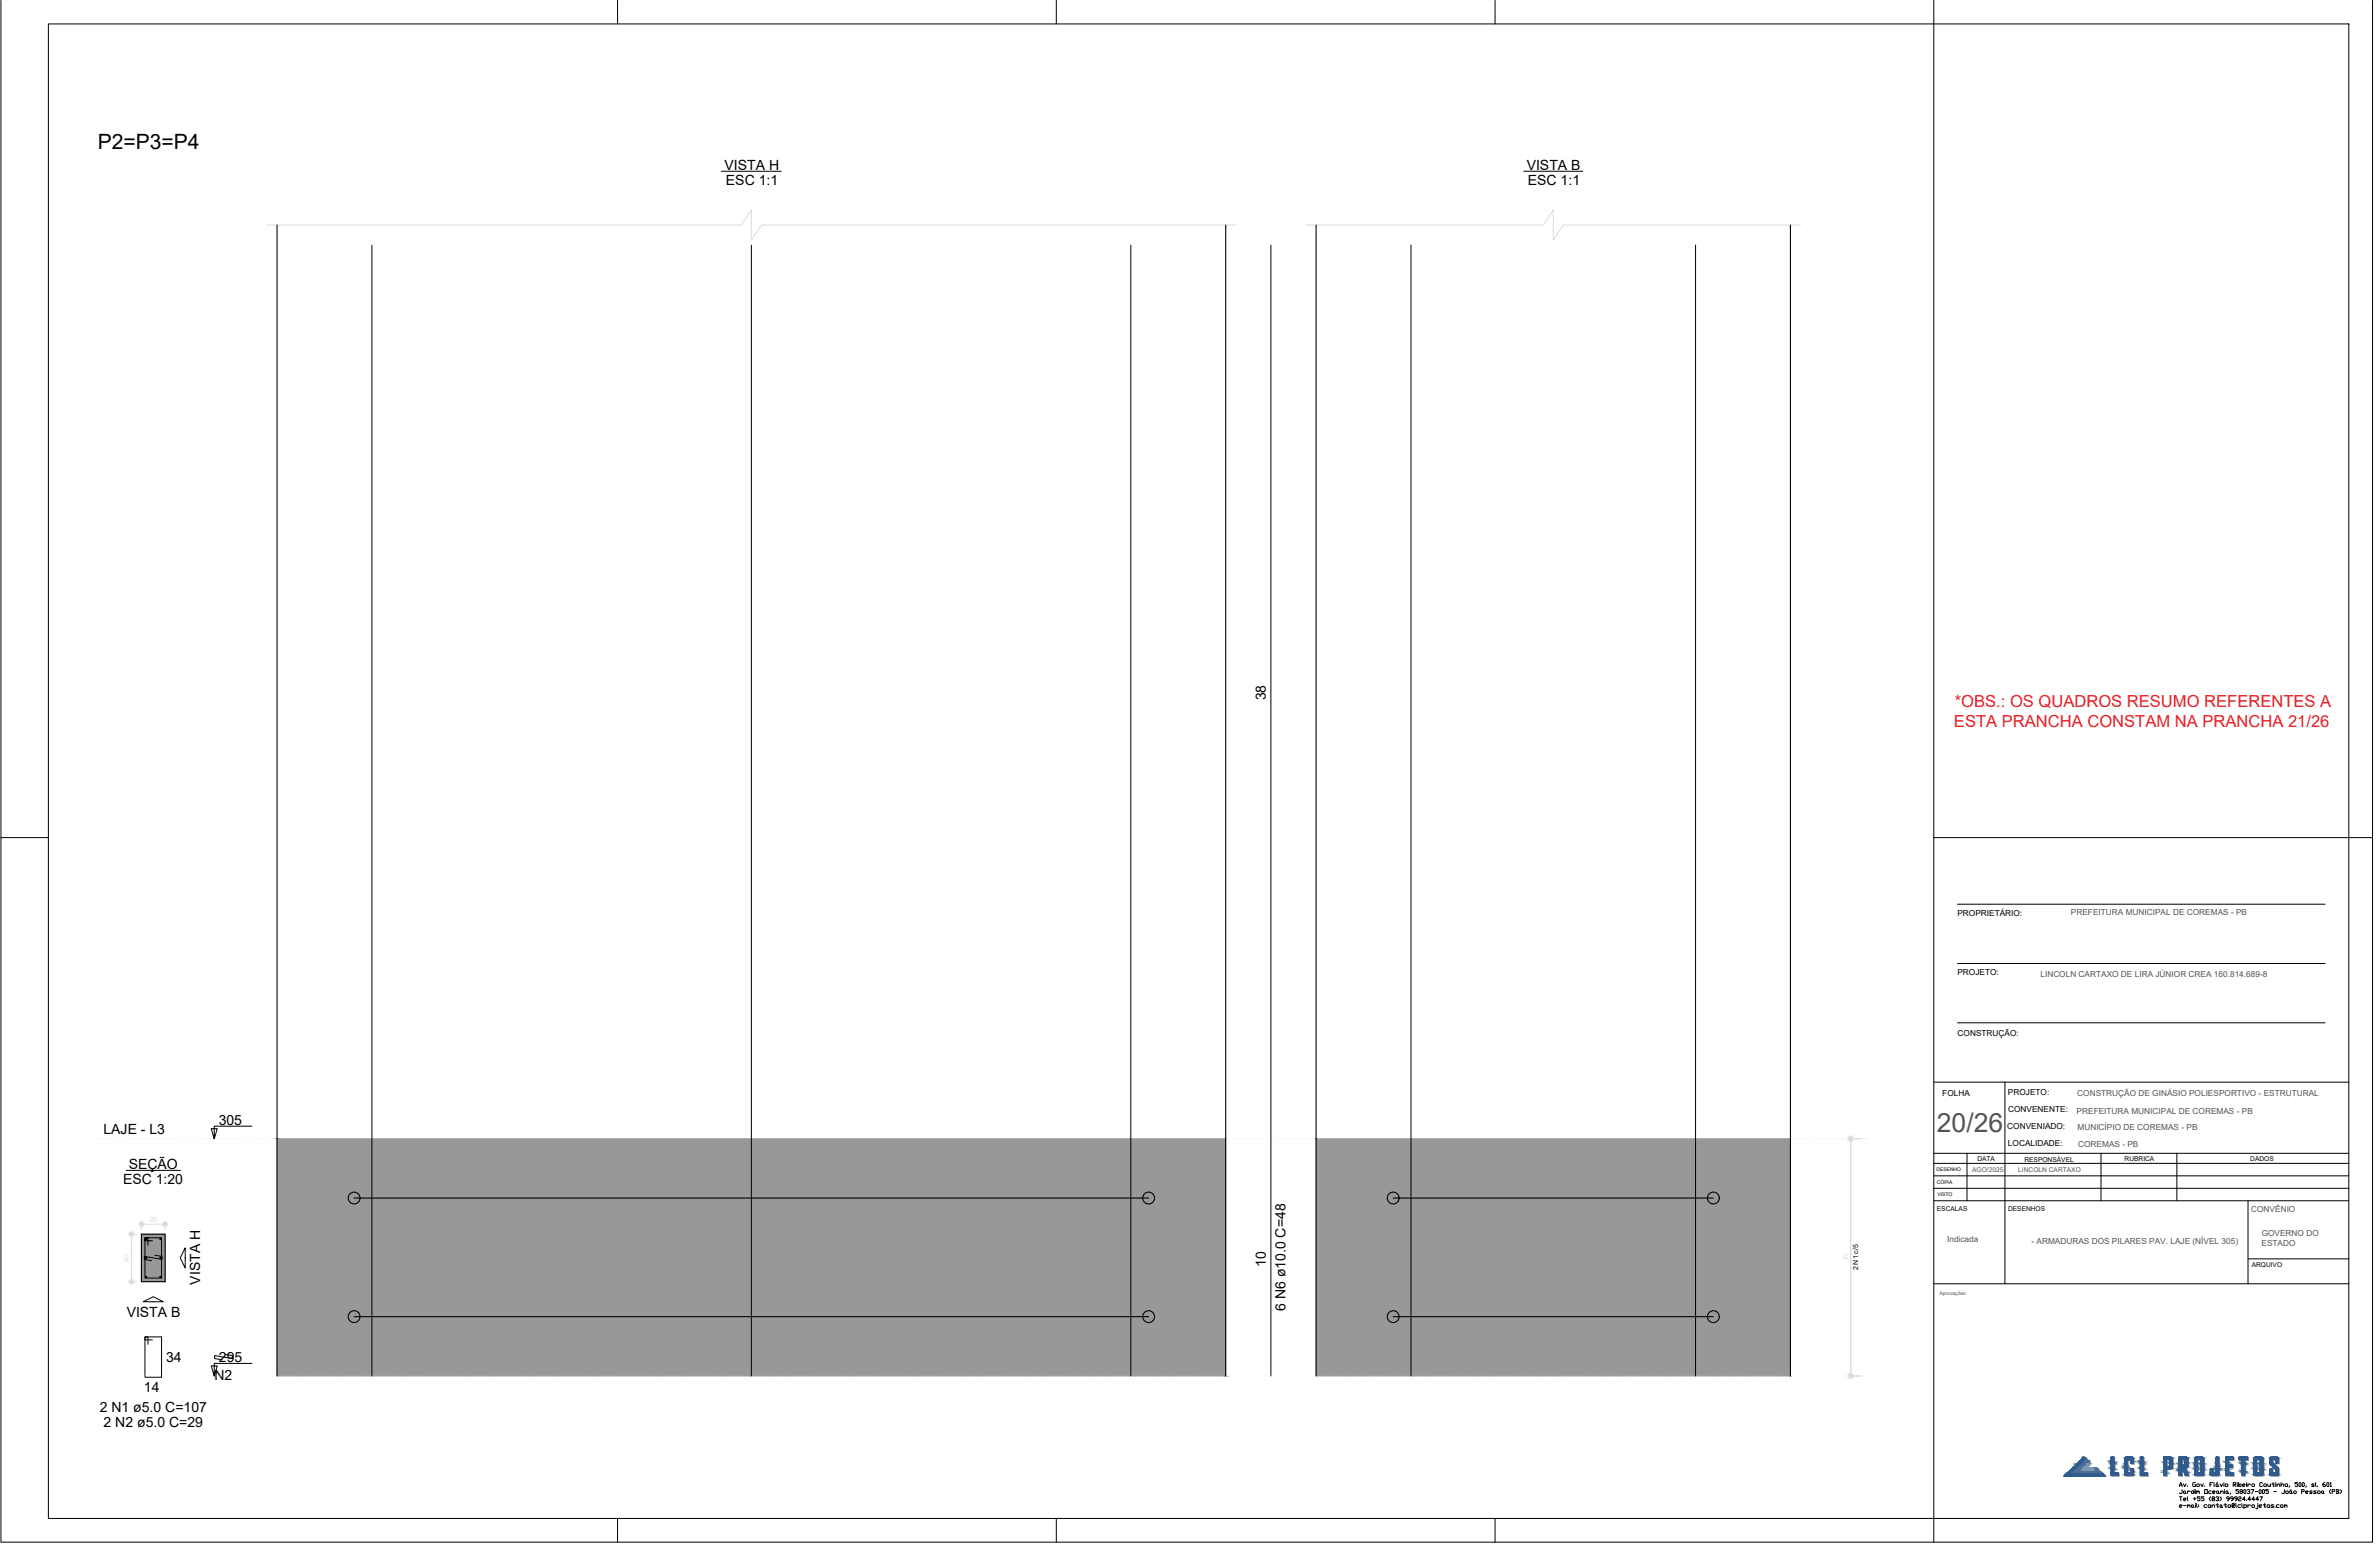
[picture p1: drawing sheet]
<svg xmlns="http://www.w3.org/2000/svg" width="1000mm" height="650mm" viewBox="0 0 1000 650" stroke-linecap="round" stroke-linejoin="round" font-family="sans-serif">
<defs><g id="words">
<text font-size="11.1" fill="#545454" x="814.3" y="475.9">20/26</text>
<text font-size="8.9" x="41.1" y="62.8">P2=P3=P4</text>
<g font-size="7" fill="#ed1f24">
<text x="821.8" y="297.1">*OBS.: OS QUADROS RESUMO REFERENTES A</text>
<text x="821.4" y="305.5">ESTA PRANCHA CONSTAM NA PRANCHA 21/26</text>
</g>
<g font-size="5.9">
<text x="304.6" y="71.3">VISTA H</text>
<text x="641.8" y="71.3">VISTA B</text>
<text x="305.2" y="77.6">ESC 1:1</text>
<text x="642.3" y="77.6">ESC 1:1</text>
<text x="532.1" y="294.3" transform="rotate(-90 532.1 294.3)">38</text>
<text x="91.9" y="472.7">305</text>
<text x="43.5" y="476.4">LAJE - L3</text>
<text x="54.1" y="491.4">SEÇÃO</text>
<text x="51.7" y="497.5">ESC 1:20</text>
<text x="532.1" y="532.4" transform="rotate(-90 532.1 532.4)">10</text>
<text x="84.1" y="539.9" transform="rotate(-90 84.1 539.9)">VISTA H</text>
<text x="540.4" y="551" transform="rotate(-90 540.4 551)">6 N6 ø10.0 C=48</text>
<text x="53.3" y="553.4">VISTA B</text>
<text x="69.8" y="572.4">34</text>
<text x="92" y="572.4">295</text>
<text x="90.1" y="579.9">N2</text>
<text x="60.5" y="585.2">14</text>
<text x="41.9" y="593.4">2 N1 ø5.0 C=107</text>
<text x="43.6" y="599.7">2 N2 ø5.0 C=29</text>
</g>
<text font-size="4.4" x="915.1" y="631.8">Tel +55 (83) 99924.4447</text>
<g font-size="3.5">
<text x="822.9" y="385.1">PROPRIETÁRIO:</text>
<text x="822.9" y="409.9">PROJETO:</text>
<text x="823" y="435.4">CONSTRUÇÃO:</text>
<text x="816.5" y="460.8">FOLHA</text>
<text x="844.1" y="460.3">PROJETO:</text>
<text x="844.2" y="467.3">CONVENENTE:</text>
<text x="843.9" y="474.4">CONVENIADO:</text>
<text x="844.1" y="481.4">LOCALIDADE:</text>
</g>
<g font-size="3.5" fill="#545454">
<text x="870.6" y="384.7">PREFEITURA MUNICIPAL DE COREMAS - PB</text>
<text x="857.8" y="410.5">LINCOLN CARTAXO DE LIRA JÚNIOR CREA 160.814.689-8</text>
<text x="873.3" y="460.5">CONSTRUÇÃO DE GINÁSIO POLIESPORTIVO - ESTRUTURAL</text>
<text x="873" y="468.1">PREFEITURA MUNICIPAL DE COREMAS - PB</text>
<text x="873.4" y="474.9">MUNICÍPIO DE COREMAS - PB</text>
<text x="873.7" y="482.2">COREMAS - PB</text>
<text x="946.4" y="509.3">CONVÊNIO</text>
<text x="950.8" y="519.5">GOVERNO DO</text>
<text x="818.6" y="522">Indicada</text>
<text x="854" y="522.7">- ARMADURAS DOS PILARES PAV. LAJE (NÍVEL 305)</text>
<text x="950.7" y="523.7">ESTADO</text>
</g>
<text font-size="3" x="781.2" y="533.9" transform="rotate(-90 781.2 533.9)">2 N1 c/5</text>
<g font-size="2.8">
<text x="831.3" y="487.8">DATA</text>
<text x="851.1" y="488.3">RESPONSÁVEL</text>
<text x="893.2" y="487.9">RUBRICA</text>
<text x="946" y="487.9">DADOS</text>
<text x="814.3" y="509.1">ESCALAS</text>
<text x="844.2" y="509.1">DESENHOS</text>
<text x="946.6" y="532.7">ARQUIVO</text>
</g>
<g font-size="2.8" fill="#545454">
<text x="829.1" y="492.7">AGO/2025</text>
<text x="848.5" y="492.7">LINCOLN CARTAXO</text>
</g>
<g font-size="2.1">
<text x="814.1" y="492.2">DESENHO</text>
<text x="814.3" y="497.8">CÓPIA</text>
<text x="814.5" y="502.5">VISTO</text>
</g>
<text font-size="2.1" fill="#545454" x="815.4" y="544.1">Aprovações:</text>
</g></defs>
<!-- layer: DT-Hachura vista pilares -->
<g fill="#989898" stroke="#989898" stroke-width=".42">
<path d="M553.3 478.6l199.4 99.7v-99.7zM553.3 478.6l199.4 99.7h-199.4z"/>
<path d="M116.5 478.6l398.8 99.7v-99.7zM116.5 478.6l398.8 99.7h-398.8z"/>
</g>
<path d="M59.4 518.7l10 20v-20zM59.4 518.7l10 20h-10z" fill="#989898" stroke="#989898" stroke-width=".42"/>
<!-- layer: DT-Forma -->
<path d="M116.5 94.6v483.7M515.3 94.6v483.7M553.3 94.6v483.7M752.7 94.6v483.7M59.4 518.7h10v20h-10z" fill="none" stroke="#000" stroke-width=".46"/>
<!-- layer: DT-Textos -->
<path d="M303.3 72h25.1M640.6 72h24.8M105.9 473.3h-15.8v5.3l-1.3-4.2h2.5l-1.2 4.2M53 491.9h22.8M77.9 524.5v8.4l-2.1-4.2zM60.2 547.1l4.2-2.1 4.3 2.1zM105.9 573h-15.8v5.3l-1.3-4.2h2.5l-1.2 4.2" fill="none" stroke="#000" stroke-width=".42"/>
<!-- layer: DT-Cotas -->
<path d="M112.2 94.6h199.4l4.3-6.4v12.7l4.2-6.3h199.4M549.1 94.6h99.7l4.2-6.4v12.7l4.2-6.3h99.7M777 478.6h5.4M778 479.6v97.7M54.2 518.7h3.2M55.2 519.7v17.9M59.4 513.5v3.2M60.4 514.5h8M69.4 513.5v3.2M54.2 538.7h3.2M777 578.3h5.4" fill="none" stroke="#dcdcdc" stroke-width=".42"/>
<!-- layer: 0 -->
<g fill="#dcdcdc" stroke="#dcdcdc" stroke-width=".42">
<path d="M55.1 518.2l.1 .5zM55 518.3l.2 .4zM54.9 518.4l.3 .3z"/>
<path d="M54.9 518.4l.3 .3zM54.8 518.5l.4 .2zM54.7 518.6l.5 .1z"/>
<path d="M54.7 518.7h.5zM54.7 518.8l.5-.1zM54.8 519l.4-.3z"/>
<path d="M55.2 518.7l-.3 .4zM55.2 518.7l-.1 .5zM55.2 518.7v.5z"/>
<path d="M55.2 518.7v.5zM55.2 518.7l.2 .5zM55.2 518.7l.4 .4z"/>
<path d="M55.2 518.7l.5 .3zM55.2 518.7l.5 .3zM55.2 518.7h.5z"/>
<path d="M55.2 518.7h.5zM55.2 518.7l.5-.2zM55.2 518.7l.5-.2z"/>
<path d="M55.5 518.3l-.3 .4zM55.4 518.2l-.2 .5zM55.2 518.2v.5z"/>
<path d="M55.2 538.7v.5zM55.2 538.7l.2 .4zM55.2 538.7l.4 .3z"/>
<path d="M55.2 538.7l.5 .2zM55.2 538.7l.5 .2zM55.2 538.7h.5z"/>
<path d="M55.2 538.7h.5zM55.2 538.7l.5-.3zM55.6 538.3l-.4 .4z"/>
<path d="M55.5 538.2l-.3 .5zM55.4 538.2l-.2 .5zM55.2 538.2v.5z"/>
<path d="M55.1 538.2l.1 .5zM55 538.2l.2 .5zM54.9 538.3l.3 .4z"/>
<path d="M54.9 538.3l.3 .4zM54.8 538.4l.4 .3zM54.7 538.5l.5 .2z"/>
<path d="M54.7 538.7h.5zM54.7 538.8l.5-.1zM54.8 538.9l.4-.2z"/>
<path d="M54.9 539l.3-.3zM55.2 538.7l-.2 .4zM55.2 538.7v.5z"/>
<path d="M58.9 514.5h.5zM59 514.6l.4-.1zM59 514.7l.4-.2z"/>
<path d="M59.4 514.5l-.2 .4zM59.4 514.5l-.1 .5zM59.4 514.5v.5z"/>
<path d="M59.4 514.5v.5zM59.4 514.5l.2 .5zM59.4 514.5l.4 .3z"/>
<path d="M59.4 514.5l.5 .2zM59.4 514.5l.5 .2zM59.4 514.5h.5z"/>
<path d="M59.4 514.5h.5zM59.4 514.5l.5-.3zM59.4 514.5l.5-.3z"/>
<path d="M59.7 514.1l-.3 .4zM59.6 514l-.2 .5zM59.4 514v.5z"/>
<path d="M59.3 514l.1 .5zM59.2 514.1l.2 .4zM59.1 514.1l.3 .4z"/>
<path d="M59.1 514.1l.3 .4zM59 514.2l.4 .3zM59 514.4l.4 .1z"/>
<path d="M69.4 514.5h.5zM69.4 514.5l.4-.3zM69.4 514.5l.4-.3z"/>
<path d="M69.7 514.1l-.3 .4zM69.5 514l-.1 .5zM69.4 514v.5z"/>
<path d="M69.3 514l.1 .5zM69.2 514.1l.2 .4zM69.1 514.1l.3 .4z"/>
<path d="M69.1 514.1l.3 .4zM69 514.2l.4 .3zM68.9 514.4l.5 .1z"/>
<path d="M68.9 514.5h.5zM68.9 514.6l.5-.1zM69 514.7l.4-.2z"/>
<path d="M69.4 514.5l-.2 .4zM69.4 514.5l-.1 .5zM69.4 514.5v.5z"/>
<path d="M69.4 514.5v.5zM69.4 514.5l.1 .5zM69.4 514.5l.4 .3z"/>
<path d="M69.4 514.5l.4 .2zM69.4 514.5l.4 .2zM69.4 514.5h.5z"/>
<path d="M778 578.3l.2 .5zM778 578.3l.2 .5zM778 578.3l.3 .4z"/>
<path d="M778 578.3l.5 .2zM778 578.3l.5 .1zM778 578.3l.5 .1z"/>
<path d="M778 578.3l.5-.1zM778 578.3l.5-.1zM778 578.3l.5-.3z"/>
<path d="M778.3 577.9l-.3 .4zM778.2 577.8l-.2 .5zM778 577.8v.5z"/>
<path d="M777.9 577.8l.1 .5zM777.8 577.9l.2 .4zM777.7 577.9l.3 .4z"/>
<path d="M777.7 577.9l.3 .4zM777.6 578l.4 .3zM777.6 578.2l.4 .1z"/>
<path d="M777.5 578.3h.5zM777.6 578.4l.4-.1zM777.6 578.5l.4-.2z"/>
<path d="M777.7 578.6l.3-.3zM778 578.3l-.1 .5zM778 578.3l-.1 .5z"/>
<path d="M777.9 478.1l.1 .5zM777.8 478.2l.2 .4zM777.7 478.2l.3 .4z"/>
<path d="M777.7 478.2l.3 .4zM777.6 478.3l.4 .3zM777.6 478.5l.4 .1z"/>
<path d="M777.5 478.6h.5zM777.6 478.7l.4-.1zM777.6 478.8l.4-.2z"/>
<path d="M778 478.6l-.3 .3zM778 478.6l-.1 .5zM778 478.6l-.1 .5z"/>
<path d="M778 478.6l.2 .5zM778 478.6l.2 .5zM778 478.6l.3 .4z"/>
<path d="M778 478.6l.5 .2zM778 478.6l.5 .1zM778 478.6l.5 .1z"/>
<path d="M778 478.6l.5-.1zM778 478.6l.5-.1zM778 478.6l.5-.3z"/>
<path d="M778.3 478.2l-.3 .4zM778.2 478.1l-.2 .5zM778 478.1v.5z"/>
<path d="M778 578.3l.2 .5zM778 578.3l.2 .5zM778 578.3l.3 .4z"/>
<path d="M778 578.3l.5 .2zM778 578.3l.5 .1zM778 578.3l.5 .1z"/>
<path d="M778 578.3l.5-.1zM778 578.3l.5-.1zM778 578.3l.5-.3z"/>
<path d="M778.3 577.9l-.3 .4zM778.2 577.8l-.2 .5zM778 577.8v.5z"/>
<path d="M777.9 577.8l.1 .5zM777.8 577.9l.2 .4zM777.7 577.9l.3 .4z"/>
<path d="M777.7 577.9l.3 .4zM777.6 578l.4 .3zM777.6 578.2l.4 .1z"/>
<path d="M777.5 578.3h.5zM777.6 578.4l.4-.1zM777.6 578.5l.4-.2z"/>
<path d="M777.7 578.6l.3-.3zM778 578.3l-.1 .5zM778 578.3l-.1 .5z"/>
<path d="M777.9 478.1l.1 .5zM777.8 478.2l.2 .4zM777.7 478.2l.3 .4z"/>
<path d="M777.7 478.2l.3 .4zM777.6 478.3l.4 .3zM777.6 478.5l.4 .1z"/>
<path d="M777.5 478.6h.5zM777.6 478.7l.4-.1zM777.6 478.8l.4-.2z"/>
<path d="M778 478.6l-.3 .3zM778 478.6l-.1 .5zM778 478.6l-.1 .5z"/>
<path d="M778 478.6l.2 .5zM778 478.6l.2 .5zM778 478.6l.3 .4z"/>
<path d="M778 478.6l.5 .2zM778 478.6l.5 .1zM778 478.6l.5 .1z"/>
<path d="M778 478.6l.5-.1zM778 478.6l.5-.1zM778 478.6l.5-.3z"/>
<path d="M778.3 478.2l-.3 .4zM778.2 478.1l-.2 .5zM778 478.1v.5z"/>
</g>
<path d="M778 479.1v.5M55.2 519.2v.5M59.9 514.5h.5M68.4 514.5h.5M55.2 537.6v.6M778 577.3v.5" fill="none" stroke="#dcdcdc" stroke-width=".42"/>
<!-- layer: DT-Barras no corte -->
<g fill="none" stroke="#000" stroke-width=".46">
<circle cx="61.4" cy="528.7" r=".25"/>
<circle cx="61.4" cy="520.7" r=".25"/>
<circle cx="61.4" cy="536.6" r=".25"/>
<circle cx="67.4" cy="520.7" r=".25"/>
<circle cx="67.4" cy="536.6" r=".25"/>
<circle cx="67.4" cy="528.7" r=".25"/>
</g>
<!-- layer: DT-Barras na forma -->
<path d="M156.3 103v475.3M315.9 103v475.3M475.4 103v475.3M593.2 103v475.3M712.8 103v475.3M64.1 521.5h-3.2v-1.3h7v17h-7v-17h1.3v3.1M65.1 527.5l3.1 .6v1.2l-7.5-1.2v1.2l3.1 .5" fill="none" stroke="#000" stroke-width=".42"/>
<!-- layer: DT-Barras rebatidas -->
<path d="M534.3 103v475.3M64.1 563.1h-3.2v-1.2h7v16.9h-7v-16.9h1.3v3.1M94.6 569.2l3.1 .5v1.3l-7.5-1.3v1.3l3.1 .5" fill="none" stroke="#000" stroke-width=".42"/>
<path d="M781.2 522.9l-2.1 11h2.1" fill="none" stroke="#fff" stroke-width=".42"/>
<g fill="#fff" stroke="#fff" stroke-width=".42">
<path d="M781.2 522.9v11h-2.1z"/>
<path d="M779.1 522.9h2.1l-2.1 11z"/>
</g>
<!-- layer: DT-Pontilhado -->
<g fill="#dcdcdc" stroke="#dcdcdc" stroke-width=".42">
<circle cx="41.8" cy="478.6" r=".04"/>
<circle cx="43.5" cy="478.6" r=".04"/>
<circle cx="45.1" cy="478.6" r=".04"/>
<circle cx="46.7" cy="478.6" r=".04"/>
<circle cx="48.3" cy="478.6" r=".04"/>
<circle cx="49.8" cy="478.6" r=".04"/>
<circle cx="51.4" cy="478.6" r=".04"/>
<circle cx="53" cy="478.6" r=".04"/>
<circle cx="54.6" cy="478.6" r=".04"/>
<circle cx="56.2" cy="478.6" r=".04"/>
<circle cx="57.8" cy="478.6" r=".04"/>
<circle cx="59.3" cy="478.6" r=".04"/>
<circle cx="60.9" cy="478.6" r=".04"/>
<circle cx="62.5" cy="478.6" r=".04"/>
<circle cx="64.1" cy="478.6" r=".04"/>
<circle cx="65.7" cy="478.6" r=".04"/>
<circle cx="67.3" cy="478.6" r=".04"/>
<circle cx="68.8" cy="478.6" r=".04"/>
<circle cx="70.4" cy="478.6" r=".04"/>
<circle cx="72" cy="478.6" r=".04"/>
<circle cx="73.6" cy="478.6" r=".04"/>
<circle cx="75.2" cy="478.6" r=".04"/>
<circle cx="76.8" cy="478.6" r=".04"/>
<circle cx="78.3" cy="478.6" r=".04"/>
<circle cx="79.9" cy="478.6" r=".04"/>
<circle cx="81.5" cy="478.6" r=".04"/>
<circle cx="83.1" cy="478.6" r=".04"/>
<circle cx="84.7" cy="478.6" r=".04"/>
<circle cx="86.3" cy="478.6" r=".04"/>
<circle cx="87.8" cy="478.6" r=".04"/>
<circle cx="89.4" cy="478.6" r=".04"/>
<circle cx="91" cy="478.6" r=".04"/>
<circle cx="92.6" cy="478.6" r=".04"/>
<circle cx="94.2" cy="478.6" r=".04"/>
<circle cx="95.7" cy="478.6" r=".04"/>
<circle cx="97.3" cy="478.6" r=".04"/>
<circle cx="98.9" cy="478.6" r=".04"/>
<circle cx="100.5" cy="478.6" r=".04"/>
<circle cx="102.1" cy="478.6" r=".04"/>
<circle cx="103.7" cy="478.6" r=".04"/>
<circle cx="105.2" cy="478.6" r=".04"/>
<circle cx="106.8" cy="478.6" r=".04"/>
<circle cx="108.4" cy="478.6" r=".04"/>
<circle cx="110" cy="478.6" r=".04"/>
<circle cx="111.6" cy="478.6" r=".04"/>
<circle cx="113.2" cy="478.6" r=".04"/>
<circle cx="114.7" cy="478.6" r=".04"/>
<circle cx="116.3" cy="478.6" r=".04"/>
<circle cx="117.9" cy="478.6" r=".04"/>
<circle cx="119.5" cy="478.6" r=".04"/>
<circle cx="121.1" cy="478.6" r=".04"/>
<circle cx="122.7" cy="478.6" r=".04"/>
<circle cx="124.2" cy="478.6" r=".04"/>
<circle cx="125.8" cy="478.6" r=".04"/>
<circle cx="127.4" cy="478.6" r=".04"/>
<circle cx="129" cy="478.6" r=".04"/>
<circle cx="130.6" cy="478.6" r=".04"/>
<circle cx="132.2" cy="478.6" r=".04"/>
<circle cx="133.7" cy="478.6" r=".04"/>
<circle cx="135.3" cy="478.6" r=".04"/>
<circle cx="136.9" cy="478.6" r=".04"/>
<circle cx="138.5" cy="478.6" r=".04"/>
<circle cx="140.1" cy="478.6" r=".04"/>
<circle cx="141.6" cy="478.6" r=".04"/>
<circle cx="143.2" cy="478.6" r=".04"/>
<circle cx="144.8" cy="478.6" r=".04"/>
<circle cx="146.4" cy="478.6" r=".04"/>
<circle cx="148" cy="478.6" r=".04"/>
<circle cx="149.6" cy="478.6" r=".04"/>
<circle cx="151.2" cy="478.6" r=".04"/>
<circle cx="152.7" cy="478.6" r=".04"/>
<circle cx="154.3" cy="478.6" r=".04"/>
<circle cx="155.9" cy="478.6" r=".04"/>
<circle cx="157.5" cy="478.6" r=".04"/>
<circle cx="159.1" cy="478.6" r=".04"/>
<circle cx="160.6" cy="478.6" r=".04"/>
<circle cx="162.2" cy="478.6" r=".04"/>
<circle cx="163.8" cy="478.6" r=".04"/>
<circle cx="165.4" cy="478.6" r=".04"/>
<circle cx="167" cy="478.6" r=".04"/>
<circle cx="168.6" cy="478.6" r=".04"/>
<circle cx="170.1" cy="478.6" r=".04"/>
<circle cx="171.7" cy="478.6" r=".04"/>
<circle cx="173.3" cy="478.6" r=".04"/>
<circle cx="174.9" cy="478.6" r=".04"/>
<circle cx="176.5" cy="478.6" r=".04"/>
<circle cx="178.1" cy="478.6" r=".04"/>
<circle cx="179.6" cy="478.6" r=".04"/>
<circle cx="181.2" cy="478.6" r=".04"/>
<circle cx="182.8" cy="478.6" r=".04"/>
<circle cx="184.4" cy="478.6" r=".04"/>
<circle cx="186" cy="478.6" r=".04"/>
<circle cx="187.5" cy="478.6" r=".04"/>
<circle cx="189.1" cy="478.6" r=".04"/>
<circle cx="190.7" cy="478.6" r=".04"/>
<circle cx="192.3" cy="478.6" r=".04"/>
<circle cx="193.9" cy="478.6" r=".04"/>
<circle cx="195.5" cy="478.6" r=".04"/>
<circle cx="197.1" cy="478.6" r=".04"/>
<circle cx="198.6" cy="478.6" r=".04"/>
<circle cx="200.2" cy="478.6" r=".04"/>
<circle cx="201.8" cy="478.6" r=".04"/>
<circle cx="203.4" cy="478.6" r=".04"/>
<circle cx="205" cy="478.6" r=".04"/>
<circle cx="206.5" cy="478.6" r=".04"/>
<circle cx="208.1" cy="478.6" r=".04"/>
<circle cx="209.7" cy="478.6" r=".04"/>
<circle cx="211.3" cy="478.6" r=".04"/>
<circle cx="212.9" cy="478.6" r=".04"/>
<circle cx="214.5" cy="478.6" r=".04"/>
<circle cx="216" cy="478.6" r=".04"/>
<circle cx="217.6" cy="478.6" r=".04"/>
<circle cx="219.2" cy="478.6" r=".04"/>
<circle cx="220.8" cy="478.6" r=".04"/>
<circle cx="222.4" cy="478.6" r=".04"/>
<circle cx="224" cy="478.6" r=".04"/>
<circle cx="225.5" cy="478.6" r=".04"/>
<circle cx="227.1" cy="478.6" r=".04"/>
<circle cx="228.7" cy="478.6" r=".04"/>
<circle cx="230.3" cy="478.6" r=".04"/>
<circle cx="231.9" cy="478.6" r=".04"/>
<circle cx="233.4" cy="478.6" r=".04"/>
<circle cx="235" cy="478.6" r=".04"/>
<circle cx="236.6" cy="478.6" r=".04"/>
<circle cx="238.2" cy="478.6" r=".04"/>
<circle cx="239.8" cy="478.6" r=".04"/>
<circle cx="241.4" cy="478.6" r=".04"/>
<circle cx="243" cy="478.6" r=".04"/>
<circle cx="244.5" cy="478.6" r=".04"/>
<circle cx="246.1" cy="478.6" r=".04"/>
<circle cx="247.7" cy="478.6" r=".04"/>
<circle cx="249.3" cy="478.6" r=".04"/>
<circle cx="250.9" cy="478.6" r=".04"/>
<circle cx="252.4" cy="478.6" r=".04"/>
<circle cx="254" cy="478.6" r=".04"/>
<circle cx="255.6" cy="478.6" r=".04"/>
<circle cx="257.2" cy="478.6" r=".04"/>
<circle cx="258.8" cy="478.6" r=".04"/>
<circle cx="260.4" cy="478.6" r=".04"/>
<circle cx="261.9" cy="478.6" r=".04"/>
<circle cx="263.5" cy="478.6" r=".04"/>
<circle cx="265.1" cy="478.6" r=".04"/>
<circle cx="266.7" cy="478.6" r=".04"/>
<circle cx="268.3" cy="478.6" r=".04"/>
<circle cx="269.9" cy="478.6" r=".04"/>
<circle cx="271.4" cy="478.6" r=".04"/>
<circle cx="273" cy="478.6" r=".04"/>
<circle cx="274.6" cy="478.6" r=".04"/>
<circle cx="276.2" cy="478.6" r=".04"/>
<circle cx="277.8" cy="478.6" r=".04"/>
<circle cx="279.3" cy="478.6" r=".04"/>
<circle cx="280.9" cy="478.6" r=".04"/>
<circle cx="282.5" cy="478.6" r=".04"/>
<circle cx="284.1" cy="478.6" r=".04"/>
<circle cx="285.7" cy="478.6" r=".04"/>
<circle cx="287.3" cy="478.6" r=".04"/>
<circle cx="288.9" cy="478.6" r=".04"/>
<circle cx="290.4" cy="478.6" r=".04"/>
<circle cx="292" cy="478.6" r=".04"/>
<circle cx="293.6" cy="478.6" r=".04"/>
<circle cx="295.2" cy="478.6" r=".04"/>
<circle cx="296.8" cy="478.6" r=".04"/>
<circle cx="298.3" cy="478.6" r=".04"/>
<circle cx="299.9" cy="478.6" r=".04"/>
<circle cx="301.5" cy="478.6" r=".04"/>
<circle cx="303.1" cy="478.6" r=".04"/>
<circle cx="304.7" cy="478.6" r=".04"/>
<circle cx="306.3" cy="478.6" r=".04"/>
<circle cx="307.8" cy="478.6" r=".04"/>
<circle cx="309.4" cy="478.6" r=".04"/>
<circle cx="311" cy="478.6" r=".04"/>
<circle cx="312.6" cy="478.6" r=".04"/>
<circle cx="314.2" cy="478.6" r=".04"/>
<circle cx="315.8" cy="478.6" r=".04"/>
<circle cx="317.3" cy="478.6" r=".04"/>
<circle cx="318.9" cy="478.6" r=".04"/>
<circle cx="320.5" cy="478.6" r=".04"/>
<circle cx="322.1" cy="478.6" r=".04"/>
<circle cx="323.7" cy="478.6" r=".04"/>
<circle cx="325.3" cy="478.6" r=".04"/>
<circle cx="326.8" cy="478.6" r=".04"/>
<circle cx="328.4" cy="478.6" r=".04"/>
<circle cx="330" cy="478.6" r=".04"/>
<circle cx="331.6" cy="478.6" r=".04"/>
<circle cx="333.2" cy="478.6" r=".04"/>
<circle cx="334.8" cy="478.6" r=".04"/>
<circle cx="336.3" cy="478.6" r=".04"/>
<circle cx="337.9" cy="478.6" r=".04"/>
<circle cx="339.5" cy="478.6" r=".04"/>
<circle cx="341.1" cy="478.6" r=".04"/>
<circle cx="342.7" cy="478.6" r=".04"/>
<circle cx="344.2" cy="478.6" r=".04"/>
<circle cx="345.8" cy="478.6" r=".04"/>
<circle cx="347.4" cy="478.6" r=".04"/>
<circle cx="349" cy="478.6" r=".04"/>
<circle cx="350.6" cy="478.6" r=".04"/>
<circle cx="352.2" cy="478.6" r=".04"/>
<circle cx="353.7" cy="478.6" r=".04"/>
<circle cx="355.3" cy="478.6" r=".04"/>
<circle cx="356.9" cy="478.6" r=".04"/>
<circle cx="358.5" cy="478.6" r=".04"/>
<circle cx="360.1" cy="478.6" r=".04"/>
<circle cx="361.7" cy="478.6" r=".04"/>
<circle cx="363.2" cy="478.6" r=".04"/>
<circle cx="364.8" cy="478.6" r=".04"/>
<circle cx="366.4" cy="478.6" r=".04"/>
<circle cx="368" cy="478.6" r=".04"/>
<circle cx="369.6" cy="478.6" r=".04"/>
<circle cx="371.2" cy="478.6" r=".04"/>
<circle cx="372.7" cy="478.6" r=".04"/>
<circle cx="374.3" cy="478.6" r=".04"/>
<circle cx="375.9" cy="478.6" r=".04"/>
<circle cx="377.5" cy="478.6" r=".04"/>
<circle cx="379.1" cy="478.6" r=".04"/>
<circle cx="380.7" cy="478.6" r=".04"/>
<circle cx="382.2" cy="478.6" r=".04"/>
<circle cx="383.8" cy="478.6" r=".04"/>
<circle cx="385.4" cy="478.6" r=".04"/>
<circle cx="387" cy="478.6" r=".04"/>
<circle cx="388.6" cy="478.6" r=".04"/>
<circle cx="390.1" cy="478.6" r=".04"/>
<circle cx="391.7" cy="478.6" r=".04"/>
<circle cx="393.3" cy="478.6" r=".04"/>
<circle cx="394.9" cy="478.6" r=".04"/>
<circle cx="396.5" cy="478.6" r=".04"/>
<circle cx="398.1" cy="478.6" r=".04"/>
<circle cx="399.6" cy="478.6" r=".04"/>
<circle cx="401.2" cy="478.6" r=".04"/>
<circle cx="402.8" cy="478.6" r=".04"/>
<circle cx="404.4" cy="478.6" r=".04"/>
<circle cx="406" cy="478.6" r=".04"/>
<circle cx="407.6" cy="478.6" r=".04"/>
<circle cx="409.1" cy="478.6" r=".04"/>
<circle cx="410.7" cy="478.6" r=".04"/>
<circle cx="412.3" cy="478.6" r=".04"/>
<circle cx="413.9" cy="478.6" r=".04"/>
<circle cx="415.5" cy="478.6" r=".04"/>
<circle cx="417.1" cy="478.6" r=".04"/>
<circle cx="418.6" cy="478.6" r=".04"/>
<circle cx="420.2" cy="478.6" r=".04"/>
<circle cx="421.8" cy="478.6" r=".04"/>
<circle cx="423.4" cy="478.6" r=".04"/>
<circle cx="425" cy="478.6" r=".04"/>
<circle cx="426.6" cy="478.6" r=".04"/>
<circle cx="428.1" cy="478.6" r=".04"/>
<circle cx="429.7" cy="478.6" r=".04"/>
<circle cx="431.3" cy="478.6" r=".04"/>
<circle cx="432.9" cy="478.6" r=".04"/>
<circle cx="434.5" cy="478.6" r=".04"/>
<circle cx="436" cy="478.6" r=".04"/>
<circle cx="437.6" cy="478.6" r=".04"/>
<circle cx="439.2" cy="478.6" r=".04"/>
<circle cx="440.8" cy="478.6" r=".04"/>
<circle cx="442.4" cy="478.6" r=".04"/>
<circle cx="444" cy="478.6" r=".04"/>
<circle cx="445.5" cy="478.6" r=".04"/>
<circle cx="447.1" cy="478.6" r=".04"/>
<circle cx="448.7" cy="478.6" r=".04"/>
<circle cx="450.3" cy="478.6" r=".04"/>
<circle cx="451.9" cy="478.6" r=".04"/>
<circle cx="453.5" cy="478.6" r=".04"/>
<circle cx="455" cy="478.6" r=".04"/>
<circle cx="456.6" cy="478.6" r=".04"/>
<circle cx="458.2" cy="478.6" r=".04"/>
<circle cx="459.8" cy="478.6" r=".04"/>
<circle cx="461.4" cy="478.6" r=".04"/>
<circle cx="463" cy="478.6" r=".04"/>
<circle cx="464.5" cy="478.6" r=".04"/>
<circle cx="466.1" cy="478.6" r=".04"/>
<circle cx="467.7" cy="478.6" r=".04"/>
<circle cx="469.3" cy="478.6" r=".04"/>
<circle cx="470.9" cy="478.6" r=".04"/>
<circle cx="472.5" cy="478.6" r=".04"/>
<circle cx="474" cy="478.6" r=".04"/>
<circle cx="475.6" cy="478.6" r=".04"/>
<circle cx="477.2" cy="478.6" r=".04"/>
<circle cx="478.8" cy="478.6" r=".04"/>
<circle cx="480.4" cy="478.6" r=".04"/>
<circle cx="481.9" cy="478.6" r=".04"/>
<circle cx="483.5" cy="478.6" r=".04"/>
<circle cx="485.1" cy="478.6" r=".04"/>
<circle cx="486.7" cy="478.6" r=".04"/>
<circle cx="488.3" cy="478.6" r=".04"/>
<circle cx="489.9" cy="478.6" r=".04"/>
<circle cx="491.4" cy="478.6" r=".04"/>
<circle cx="493" cy="478.6" r=".04"/>
<circle cx="494.6" cy="478.6" r=".04"/>
<circle cx="496.2" cy="478.6" r=".04"/>
<circle cx="497.8" cy="478.6" r=".04"/>
<circle cx="499.4" cy="478.6" r=".04"/>
<circle cx="500.9" cy="478.6" r=".04"/>
<circle cx="502.5" cy="478.6" r=".04"/>
<circle cx="504.1" cy="478.6" r=".04"/>
<circle cx="505.7" cy="478.6" r=".04"/>
<circle cx="507.3" cy="478.6" r=".04"/>
<circle cx="508.9" cy="478.6" r=".04"/>
<circle cx="510.4" cy="478.6" r=".04"/>
<circle cx="512" cy="478.6" r=".04"/>
<circle cx="513.6" cy="478.6" r=".04"/>
<circle cx="515.2" cy="478.6" r=".04"/>
<circle cx="516.8" cy="478.6" r=".04"/>
<circle cx="518.4" cy="478.6" r=".04"/>
<circle cx="519.9" cy="478.6" r=".04"/>
<circle cx="521.5" cy="478.6" r=".04"/>
<circle cx="523.1" cy="478.6" r=".04"/>
<circle cx="524.7" cy="478.6" r=".04"/>
<circle cx="526.3" cy="478.6" r=".04"/>
<circle cx="527.8" cy="478.6" r=".04"/>
<circle cx="529.4" cy="478.6" r=".04"/>
<circle cx="531" cy="478.6" r=".04"/>
<circle cx="532.6" cy="478.6" r=".04"/>
<circle cx="534.2" cy="478.6" r=".04"/>
<circle cx="535.8" cy="478.6" r=".04"/>
<circle cx="537.3" cy="478.6" r=".04"/>
<circle cx="538.9" cy="478.6" r=".04"/>
<circle cx="540.5" cy="478.6" r=".04"/>
<circle cx="542.1" cy="478.6" r=".04"/>
<circle cx="543.7" cy="478.6" r=".04"/>
<circle cx="545.3" cy="478.6" r=".04"/>
<circle cx="546.8" cy="478.6" r=".04"/>
<circle cx="548.4" cy="478.6" r=".04"/>
<circle cx="550" cy="478.6" r=".04"/>
<circle cx="551.6" cy="478.6" r=".04"/>
<circle cx="553.2" cy="478.6" r=".04"/>
<circle cx="554.8" cy="478.6" r=".04"/>
<circle cx="556.3" cy="478.6" r=".04"/>
<circle cx="557.9" cy="478.6" r=".04"/>
<circle cx="559.5" cy="478.6" r=".04"/>
<circle cx="561.1" cy="478.6" r=".04"/>
<circle cx="562.7" cy="478.6" r=".04"/>
<circle cx="564.3" cy="478.6" r=".04"/>
<circle cx="565.8" cy="478.6" r=".04"/>
<circle cx="567.4" cy="478.6" r=".04"/>
<circle cx="569" cy="478.6" r=".04"/>
<circle cx="570.6" cy="478.6" r=".04"/>
<circle cx="572.2" cy="478.6" r=".04"/>
<circle cx="573.8" cy="478.6" r=".04"/>
<circle cx="575.3" cy="478.6" r=".04"/>
<circle cx="576.9" cy="478.6" r=".04"/>
<circle cx="578.5" cy="478.6" r=".04"/>
<circle cx="580.1" cy="478.6" r=".04"/>
<circle cx="581.7" cy="478.6" r=".04"/>
<circle cx="583.2" cy="478.6" r=".04"/>
<circle cx="584.8" cy="478.6" r=".04"/>
<circle cx="586.4" cy="478.6" r=".04"/>
<circle cx="588" cy="478.6" r=".04"/>
<circle cx="589.6" cy="478.6" r=".04"/>
<circle cx="591.2" cy="478.6" r=".04"/>
<circle cx="592.7" cy="478.6" r=".04"/>
<circle cx="594.3" cy="478.6" r=".04"/>
<circle cx="595.9" cy="478.6" r=".04"/>
<circle cx="597.5" cy="478.6" r=".04"/>
<circle cx="599.1" cy="478.6" r=".04"/>
<circle cx="600.7" cy="478.6" r=".04"/>
<circle cx="602.2" cy="478.6" r=".04"/>
<circle cx="603.8" cy="478.6" r=".04"/>
<circle cx="605.4" cy="478.6" r=".04"/>
<circle cx="607" cy="478.6" r=".04"/>
<circle cx="608.6" cy="478.6" r=".04"/>
<circle cx="610.2" cy="478.6" r=".04"/>
<circle cx="611.7" cy="478.6" r=".04"/>
<circle cx="613.3" cy="478.6" r=".04"/>
<circle cx="614.9" cy="478.6" r=".04"/>
<circle cx="616.5" cy="478.6" r=".04"/>
<circle cx="618.1" cy="478.6" r=".04"/>
<circle cx="619.7" cy="478.6" r=".04"/>
<circle cx="621.2" cy="478.6" r=".04"/>
<circle cx="622.8" cy="478.6" r=".04"/>
<circle cx="624.4" cy="478.6" r=".04"/>
<circle cx="626" cy="478.6" r=".04"/>
<circle cx="627.6" cy="478.6" r=".04"/>
<circle cx="629.1" cy="478.6" r=".04"/>
<circle cx="630.7" cy="478.6" r=".04"/>
<circle cx="632.3" cy="478.6" r=".04"/>
<circle cx="633.9" cy="478.6" r=".04"/>
<circle cx="635.5" cy="478.6" r=".04"/>
<circle cx="637.1" cy="478.6" r=".04"/>
<circle cx="638.6" cy="478.6" r=".04"/>
<circle cx="640.2" cy="478.6" r=".04"/>
<circle cx="641.8" cy="478.6" r=".04"/>
<circle cx="643.4" cy="478.6" r=".04"/>
<circle cx="645" cy="478.6" r=".04"/>
<circle cx="646.6" cy="478.6" r=".04"/>
<circle cx="648.1" cy="478.6" r=".04"/>
<circle cx="649.7" cy="478.6" r=".04"/>
<circle cx="651.3" cy="478.6" r=".04"/>
<circle cx="652.9" cy="478.6" r=".04"/>
<circle cx="654.5" cy="478.6" r=".04"/>
<circle cx="656.1" cy="478.6" r=".04"/>
<circle cx="657.6" cy="478.6" r=".04"/>
<circle cx="659.2" cy="478.6" r=".04"/>
<circle cx="660.8" cy="478.6" r=".04"/>
<circle cx="662.4" cy="478.6" r=".04"/>
<circle cx="664" cy="478.6" r=".04"/>
<circle cx="665.6" cy="478.6" r=".04"/>
<circle cx="667.1" cy="478.6" r=".04"/>
<circle cx="668.7" cy="478.6" r=".04"/>
<circle cx="670.3" cy="478.6" r=".04"/>
<circle cx="671.9" cy="478.6" r=".04"/>
<circle cx="673.5" cy="478.6" r=".04"/>
<circle cx="675" cy="478.6" r=".04"/>
<circle cx="676.6" cy="478.6" r=".04"/>
<circle cx="678.2" cy="478.6" r=".04"/>
<circle cx="679.8" cy="478.6" r=".04"/>
<circle cx="681.4" cy="478.6" r=".04"/>
<circle cx="683" cy="478.6" r=".04"/>
<circle cx="684.5" cy="478.6" r=".04"/>
<circle cx="686.1" cy="478.6" r=".04"/>
<circle cx="687.7" cy="478.6" r=".04"/>
<circle cx="689.3" cy="478.6" r=".04"/>
<circle cx="690.9" cy="478.6" r=".04"/>
<circle cx="692.5" cy="478.6" r=".04"/>
<circle cx="694" cy="478.6" r=".04"/>
<circle cx="695.6" cy="478.6" r=".04"/>
<circle cx="697.2" cy="478.6" r=".04"/>
<circle cx="698.8" cy="478.6" r=".04"/>
<circle cx="700.4" cy="478.6" r=".04"/>
<circle cx="702" cy="478.6" r=".04"/>
<circle cx="703.5" cy="478.6" r=".04"/>
<circle cx="705.1" cy="478.6" r=".04"/>
<circle cx="706.7" cy="478.6" r=".04"/>
<circle cx="708.3" cy="478.6" r=".04"/>
<circle cx="709.9" cy="478.6" r=".04"/>
<circle cx="711.5" cy="478.6" r=".04"/>
<circle cx="713" cy="478.6" r=".04"/>
<circle cx="714.6" cy="478.6" r=".04"/>
<circle cx="716.2" cy="478.6" r=".04"/>
<circle cx="717.8" cy="478.6" r=".04"/>
<circle cx="719.4" cy="478.6" r=".04"/>
<circle cx="720.9" cy="478.6" r=".04"/>
<circle cx="722.5" cy="478.6" r=".04"/>
<circle cx="724.1" cy="478.6" r=".04"/>
<circle cx="725.7" cy="478.6" r=".04"/>
<circle cx="727.3" cy="478.6" r=".04"/>
<circle cx="728.9" cy="478.6" r=".04"/>
<circle cx="730.4" cy="478.6" r=".04"/>
<circle cx="732" cy="478.6" r=".04"/>
<circle cx="733.6" cy="478.6" r=".04"/>
<circle cx="735.2" cy="478.6" r=".04"/>
<circle cx="736.8" cy="478.6" r=".04"/>
<circle cx="738.4" cy="478.6" r=".04"/>
<circle cx="739.9" cy="478.6" r=".04"/>
<circle cx="741.5" cy="478.6" r=".04"/>
<circle cx="743.1" cy="478.6" r=".04"/>
<circle cx="744.7" cy="478.6" r=".04"/>
<circle cx="746.3" cy="478.6" r=".04"/>
<circle cx="747.9" cy="478.6" r=".04"/>
<circle cx="749.4" cy="478.6" r=".04"/>
<circle cx="751" cy="478.6" r=".04"/>
<circle cx="752.6" cy="478.6" r=".04"/>
<circle cx="754.2" cy="478.6" r=".04"/>
<circle cx="755.8" cy="478.6" r=".04"/>
<circle cx="757.4" cy="478.6" r=".04"/>
<circle cx="758.9" cy="478.6" r=".04"/>
<circle cx="760.5" cy="478.6" r=".04"/>
<circle cx="762.1" cy="478.6" r=".04"/>
<circle cx="763.7" cy="478.6" r=".04"/>
<circle cx="765.3" cy="478.6" r=".04"/>
<circle cx="766.8" cy="478.6" r=".04"/>
<circle cx="768.4" cy="478.6" r=".04"/>
<circle cx="770" cy="478.6" r=".04"/>
<circle cx="771.6" cy="478.6" r=".04"/>
<circle cx="773.2" cy="478.6" r=".04"/>
<circle cx="774.8" cy="478.6" r=".04"/>
<circle cx="776.3" cy="478.6" r=".04"/>
<circle cx="777.9" cy="478.6" r=".04"/>
<circle cx="779.5" cy="478.6" r=".04"/>
<circle cx="781.1" cy="478.6" r=".04"/>
<circle cx="782.7" cy="478.6" r=".04"/>
<circle cx="41.8" cy="578.3" r=".04"/>
<circle cx="43.5" cy="578.3" r=".04"/>
<circle cx="45.1" cy="578.3" r=".04"/>
<circle cx="46.7" cy="578.3" r=".04"/>
<circle cx="48.3" cy="578.3" r=".04"/>
<circle cx="49.8" cy="578.3" r=".04"/>
<circle cx="51.4" cy="578.3" r=".04"/>
<circle cx="53" cy="578.3" r=".04"/>
<circle cx="54.6" cy="578.3" r=".04"/>
<circle cx="56.2" cy="578.3" r=".04"/>
<circle cx="57.8" cy="578.3" r=".04"/>
<circle cx="59.3" cy="578.3" r=".04"/>
<circle cx="60.9" cy="578.3" r=".04"/>
<circle cx="62.5" cy="578.3" r=".04"/>
<circle cx="64.1" cy="578.3" r=".04"/>
<circle cx="65.7" cy="578.3" r=".04"/>
<circle cx="67.3" cy="578.3" r=".04"/>
<circle cx="68.8" cy="578.3" r=".04"/>
<circle cx="70.4" cy="578.3" r=".04"/>
<circle cx="72" cy="578.3" r=".04"/>
<circle cx="73.6" cy="578.3" r=".04"/>
<circle cx="75.2" cy="578.3" r=".04"/>
<circle cx="76.8" cy="578.3" r=".04"/>
<circle cx="78.3" cy="578.3" r=".04"/>
<circle cx="79.9" cy="578.3" r=".04"/>
<circle cx="81.5" cy="578.3" r=".04"/>
<circle cx="83.1" cy="578.3" r=".04"/>
<circle cx="84.7" cy="578.3" r=".04"/>
<circle cx="86.3" cy="578.3" r=".04"/>
<circle cx="87.8" cy="578.3" r=".04"/>
<circle cx="89.4" cy="578.3" r=".04"/>
<circle cx="91" cy="578.3" r=".04"/>
<circle cx="92.6" cy="578.3" r=".04"/>
<circle cx="94.2" cy="578.3" r=".04"/>
<circle cx="95.7" cy="578.3" r=".04"/>
<circle cx="97.3" cy="578.3" r=".04"/>
<circle cx="98.9" cy="578.3" r=".04"/>
<circle cx="100.5" cy="578.3" r=".04"/>
<circle cx="102.1" cy="578.3" r=".04"/>
<circle cx="103.7" cy="578.3" r=".04"/>
<circle cx="105.2" cy="578.3" r=".04"/>
<circle cx="106.8" cy="578.3" r=".04"/>
<circle cx="108.4" cy="578.3" r=".04"/>
<circle cx="110" cy="578.3" r=".04"/>
<circle cx="111.6" cy="578.3" r=".04"/>
<circle cx="113.2" cy="578.3" r=".04"/>
<circle cx="114.7" cy="578.3" r=".04"/>
<circle cx="116.3" cy="578.3" r=".04"/>
<circle cx="117.9" cy="578.3" r=".04"/>
<circle cx="119.5" cy="578.3" r=".04"/>
<circle cx="121.1" cy="578.3" r=".04"/>
<circle cx="122.7" cy="578.3" r=".04"/>
<circle cx="124.2" cy="578.3" r=".04"/>
<circle cx="125.8" cy="578.3" r=".04"/>
<circle cx="127.4" cy="578.3" r=".04"/>
<circle cx="129" cy="578.3" r=".04"/>
<circle cx="130.6" cy="578.3" r=".04"/>
<circle cx="132.2" cy="578.3" r=".04"/>
<circle cx="133.7" cy="578.3" r=".04"/>
<circle cx="135.3" cy="578.3" r=".04"/>
<circle cx="136.9" cy="578.3" r=".04"/>
<circle cx="138.5" cy="578.3" r=".04"/>
<circle cx="140.1" cy="578.3" r=".04"/>
<circle cx="141.6" cy="578.3" r=".04"/>
<circle cx="143.2" cy="578.3" r=".04"/>
<circle cx="144.8" cy="578.3" r=".04"/>
<circle cx="146.4" cy="578.3" r=".04"/>
<circle cx="148" cy="578.3" r=".04"/>
<circle cx="149.6" cy="578.3" r=".04"/>
<circle cx="151.2" cy="578.3" r=".04"/>
<circle cx="152.7" cy="578.3" r=".04"/>
<circle cx="154.3" cy="578.3" r=".04"/>
<circle cx="155.9" cy="578.3" r=".04"/>
<circle cx="157.5" cy="578.3" r=".04"/>
<circle cx="159.1" cy="578.3" r=".04"/>
<circle cx="160.6" cy="578.3" r=".04"/>
<circle cx="162.2" cy="578.3" r=".04"/>
<circle cx="163.8" cy="578.3" r=".04"/>
<circle cx="165.4" cy="578.3" r=".04"/>
<circle cx="167" cy="578.3" r=".04"/>
<circle cx="168.6" cy="578.3" r=".04"/>
<circle cx="170.1" cy="578.3" r=".04"/>
<circle cx="171.7" cy="578.3" r=".04"/>
<circle cx="173.3" cy="578.3" r=".04"/>
<circle cx="174.9" cy="578.3" r=".04"/>
<circle cx="176.5" cy="578.3" r=".04"/>
<circle cx="178.1" cy="578.3" r=".04"/>
<circle cx="179.6" cy="578.3" r=".04"/>
<circle cx="181.2" cy="578.3" r=".04"/>
<circle cx="182.8" cy="578.3" r=".04"/>
<circle cx="184.4" cy="578.3" r=".04"/>
<circle cx="186" cy="578.3" r=".04"/>
<circle cx="187.5" cy="578.3" r=".04"/>
<circle cx="189.1" cy="578.3" r=".04"/>
<circle cx="190.7" cy="578.3" r=".04"/>
<circle cx="192.3" cy="578.3" r=".04"/>
<circle cx="193.9" cy="578.3" r=".04"/>
<circle cx="195.5" cy="578.3" r=".04"/>
<circle cx="197.1" cy="578.3" r=".04"/>
<circle cx="198.6" cy="578.3" r=".04"/>
<circle cx="200.2" cy="578.3" r=".04"/>
<circle cx="201.8" cy="578.3" r=".04"/>
<circle cx="203.4" cy="578.3" r=".04"/>
<circle cx="205" cy="578.3" r=".04"/>
<circle cx="206.5" cy="578.3" r=".04"/>
<circle cx="208.1" cy="578.3" r=".04"/>
<circle cx="209.7" cy="578.3" r=".04"/>
<circle cx="211.3" cy="578.3" r=".04"/>
<circle cx="212.9" cy="578.3" r=".04"/>
<circle cx="214.5" cy="578.3" r=".04"/>
<circle cx="216" cy="578.3" r=".04"/>
<circle cx="217.6" cy="578.3" r=".04"/>
<circle cx="219.2" cy="578.3" r=".04"/>
<circle cx="220.8" cy="578.3" r=".04"/>
<circle cx="222.4" cy="578.3" r=".04"/>
<circle cx="224" cy="578.3" r=".04"/>
<circle cx="225.5" cy="578.3" r=".04"/>
<circle cx="227.1" cy="578.3" r=".04"/>
<circle cx="228.7" cy="578.3" r=".04"/>
<circle cx="230.3" cy="578.3" r=".04"/>
<circle cx="231.9" cy="578.3" r=".04"/>
<circle cx="233.4" cy="578.3" r=".04"/>
<circle cx="235" cy="578.3" r=".04"/>
<circle cx="236.6" cy="578.3" r=".04"/>
<circle cx="238.2" cy="578.3" r=".04"/>
<circle cx="239.8" cy="578.3" r=".04"/>
<circle cx="241.4" cy="578.3" r=".04"/>
<circle cx="243" cy="578.3" r=".04"/>
<circle cx="244.5" cy="578.3" r=".04"/>
<circle cx="246.1" cy="578.3" r=".04"/>
<circle cx="247.7" cy="578.3" r=".04"/>
<circle cx="249.3" cy="578.3" r=".04"/>
<circle cx="250.9" cy="578.3" r=".04"/>
<circle cx="252.4" cy="578.3" r=".04"/>
<circle cx="254" cy="578.3" r=".04"/>
<circle cx="255.6" cy="578.3" r=".04"/>
<circle cx="257.2" cy="578.3" r=".04"/>
<circle cx="258.8" cy="578.3" r=".04"/>
<circle cx="260.4" cy="578.3" r=".04"/>
<circle cx="261.9" cy="578.3" r=".04"/>
<circle cx="263.5" cy="578.3" r=".04"/>
<circle cx="265.1" cy="578.3" r=".04"/>
<circle cx="266.7" cy="578.3" r=".04"/>
<circle cx="268.3" cy="578.3" r=".04"/>
<circle cx="269.9" cy="578.3" r=".04"/>
<circle cx="271.4" cy="578.3" r=".04"/>
<circle cx="273" cy="578.3" r=".04"/>
<circle cx="274.6" cy="578.3" r=".04"/>
<circle cx="276.2" cy="578.3" r=".04"/>
<circle cx="277.8" cy="578.3" r=".04"/>
<circle cx="279.3" cy="578.3" r=".04"/>
<circle cx="280.9" cy="578.3" r=".04"/>
<circle cx="282.5" cy="578.3" r=".04"/>
<circle cx="284.1" cy="578.3" r=".04"/>
<circle cx="285.7" cy="578.3" r=".04"/>
<circle cx="287.3" cy="578.3" r=".04"/>
<circle cx="288.9" cy="578.3" r=".04"/>
<circle cx="290.4" cy="578.3" r=".04"/>
<circle cx="292" cy="578.3" r=".04"/>
<circle cx="293.6" cy="578.3" r=".04"/>
<circle cx="295.2" cy="578.3" r=".04"/>
<circle cx="296.8" cy="578.3" r=".04"/>
<circle cx="298.3" cy="578.3" r=".04"/>
<circle cx="299.9" cy="578.3" r=".04"/>
<circle cx="301.5" cy="578.3" r=".04"/>
<circle cx="303.1" cy="578.3" r=".04"/>
<circle cx="304.7" cy="578.3" r=".04"/>
<circle cx="306.3" cy="578.3" r=".04"/>
<circle cx="307.8" cy="578.3" r=".04"/>
<circle cx="309.4" cy="578.3" r=".04"/>
<circle cx="311" cy="578.3" r=".04"/>
<circle cx="312.6" cy="578.3" r=".04"/>
<circle cx="314.2" cy="578.3" r=".04"/>
<circle cx="315.8" cy="578.3" r=".04"/>
<circle cx="317.3" cy="578.3" r=".04"/>
<circle cx="318.9" cy="578.3" r=".04"/>
<circle cx="320.5" cy="578.3" r=".04"/>
<circle cx="322.1" cy="578.3" r=".04"/>
<circle cx="323.7" cy="578.3" r=".04"/>
<circle cx="325.3" cy="578.3" r=".04"/>
<circle cx="326.8" cy="578.3" r=".04"/>
<circle cx="328.4" cy="578.3" r=".04"/>
<circle cx="330" cy="578.3" r=".04"/>
<circle cx="331.6" cy="578.3" r=".04"/>
<circle cx="333.2" cy="578.3" r=".04"/>
<circle cx="334.8" cy="578.3" r=".04"/>
<circle cx="336.3" cy="578.3" r=".04"/>
<circle cx="337.9" cy="578.3" r=".04"/>
<circle cx="339.5" cy="578.3" r=".04"/>
<circle cx="341.1" cy="578.3" r=".04"/>
<circle cx="342.7" cy="578.3" r=".04"/>
<circle cx="344.2" cy="578.3" r=".04"/>
<circle cx="345.8" cy="578.3" r=".04"/>
<circle cx="347.4" cy="578.3" r=".04"/>
<circle cx="349" cy="578.3" r=".04"/>
<circle cx="350.6" cy="578.3" r=".04"/>
<circle cx="352.2" cy="578.3" r=".04"/>
<circle cx="353.7" cy="578.3" r=".04"/>
<circle cx="355.3" cy="578.3" r=".04"/>
<circle cx="356.9" cy="578.3" r=".04"/>
<circle cx="358.5" cy="578.3" r=".04"/>
<circle cx="360.1" cy="578.3" r=".04"/>
<circle cx="361.7" cy="578.3" r=".04"/>
<circle cx="363.2" cy="578.3" r=".04"/>
<circle cx="364.8" cy="578.3" r=".04"/>
<circle cx="366.4" cy="578.3" r=".04"/>
<circle cx="368" cy="578.3" r=".04"/>
<circle cx="369.6" cy="578.3" r=".04"/>
<circle cx="371.2" cy="578.3" r=".04"/>
<circle cx="372.7" cy="578.3" r=".04"/>
<circle cx="374.3" cy="578.3" r=".04"/>
<circle cx="375.9" cy="578.3" r=".04"/>
<circle cx="377.5" cy="578.3" r=".04"/>
<circle cx="379.1" cy="578.3" r=".04"/>
<circle cx="380.7" cy="578.3" r=".04"/>
<circle cx="382.2" cy="578.3" r=".04"/>
<circle cx="383.8" cy="578.3" r=".04"/>
<circle cx="385.4" cy="578.3" r=".04"/>
<circle cx="387" cy="578.3" r=".04"/>
<circle cx="388.6" cy="578.3" r=".04"/>
<circle cx="390.1" cy="578.3" r=".04"/>
<circle cx="391.7" cy="578.3" r=".04"/>
<circle cx="393.3" cy="578.3" r=".04"/>
<circle cx="394.9" cy="578.3" r=".04"/>
<circle cx="396.5" cy="578.3" r=".04"/>
<circle cx="398.1" cy="578.3" r=".04"/>
<circle cx="399.6" cy="578.3" r=".04"/>
<circle cx="401.2" cy="578.3" r=".04"/>
<circle cx="402.8" cy="578.3" r=".04"/>
<circle cx="404.4" cy="578.3" r=".04"/>
<circle cx="406" cy="578.3" r=".04"/>
<circle cx="407.6" cy="578.3" r=".04"/>
<circle cx="409.1" cy="578.3" r=".04"/>
<circle cx="410.7" cy="578.3" r=".04"/>
<circle cx="412.3" cy="578.3" r=".04"/>
<circle cx="413.9" cy="578.3" r=".04"/>
<circle cx="415.5" cy="578.3" r=".04"/>
<circle cx="417.1" cy="578.3" r=".04"/>
<circle cx="418.6" cy="578.3" r=".04"/>
<circle cx="420.2" cy="578.3" r=".04"/>
<circle cx="421.8" cy="578.3" r=".04"/>
<circle cx="423.4" cy="578.3" r=".04"/>
<circle cx="425" cy="578.3" r=".04"/>
<circle cx="426.6" cy="578.3" r=".04"/>
<circle cx="428.1" cy="578.3" r=".04"/>
<circle cx="429.7" cy="578.3" r=".04"/>
<circle cx="431.3" cy="578.3" r=".04"/>
<circle cx="432.9" cy="578.3" r=".04"/>
<circle cx="434.5" cy="578.3" r=".04"/>
<circle cx="436" cy="578.3" r=".04"/>
<circle cx="437.6" cy="578.3" r=".04"/>
<circle cx="439.2" cy="578.3" r=".04"/>
<circle cx="440.8" cy="578.3" r=".04"/>
<circle cx="442.4" cy="578.3" r=".04"/>
<circle cx="444" cy="578.3" r=".04"/>
<circle cx="445.5" cy="578.3" r=".04"/>
<circle cx="447.1" cy="578.3" r=".04"/>
<circle cx="448.7" cy="578.3" r=".04"/>
<circle cx="450.3" cy="578.3" r=".04"/>
<circle cx="451.9" cy="578.3" r=".04"/>
<circle cx="453.5" cy="578.3" r=".04"/>
<circle cx="455" cy="578.3" r=".04"/>
<circle cx="456.6" cy="578.3" r=".04"/>
<circle cx="458.2" cy="578.3" r=".04"/>
<circle cx="459.8" cy="578.3" r=".04"/>
<circle cx="461.4" cy="578.3" r=".04"/>
<circle cx="463" cy="578.3" r=".04"/>
<circle cx="464.5" cy="578.3" r=".04"/>
<circle cx="466.1" cy="578.3" r=".04"/>
<circle cx="467.7" cy="578.3" r=".04"/>
<circle cx="469.3" cy="578.3" r=".04"/>
<circle cx="470.9" cy="578.3" r=".04"/>
<circle cx="472.5" cy="578.3" r=".04"/>
<circle cx="474" cy="578.3" r=".04"/>
<circle cx="475.6" cy="578.3" r=".04"/>
<circle cx="477.2" cy="578.3" r=".04"/>
<circle cx="478.8" cy="578.3" r=".04"/>
<circle cx="480.4" cy="578.3" r=".04"/>
<circle cx="481.9" cy="578.3" r=".04"/>
<circle cx="483.5" cy="578.3" r=".04"/>
<circle cx="485.1" cy="578.3" r=".04"/>
<circle cx="486.7" cy="578.3" r=".04"/>
<circle cx="488.3" cy="578.3" r=".04"/>
<circle cx="489.9" cy="578.3" r=".04"/>
<circle cx="491.4" cy="578.3" r=".04"/>
<circle cx="493" cy="578.3" r=".04"/>
<circle cx="494.6" cy="578.3" r=".04"/>
<circle cx="496.2" cy="578.3" r=".04"/>
<circle cx="497.8" cy="578.3" r=".04"/>
<circle cx="499.4" cy="578.3" r=".04"/>
<circle cx="500.9" cy="578.3" r=".04"/>
<circle cx="502.5" cy="578.3" r=".04"/>
<circle cx="504.1" cy="578.3" r=".04"/>
<circle cx="505.7" cy="578.3" r=".04"/>
<circle cx="507.3" cy="578.3" r=".04"/>
<circle cx="508.9" cy="578.3" r=".04"/>
<circle cx="510.4" cy="578.3" r=".04"/>
<circle cx="512" cy="578.3" r=".04"/>
<circle cx="513.6" cy="578.3" r=".04"/>
<circle cx="515.2" cy="578.3" r=".04"/>
<circle cx="516.8" cy="578.3" r=".04"/>
<circle cx="518.4" cy="578.3" r=".04"/>
<circle cx="519.9" cy="578.3" r=".04"/>
<circle cx="521.5" cy="578.3" r=".04"/>
<circle cx="523.1" cy="578.3" r=".04"/>
<circle cx="524.7" cy="578.3" r=".04"/>
<circle cx="526.3" cy="578.3" r=".04"/>
<circle cx="527.8" cy="578.3" r=".04"/>
<circle cx="529.4" cy="578.3" r=".04"/>
<circle cx="531" cy="578.3" r=".04"/>
<circle cx="532.6" cy="578.3" r=".04"/>
<circle cx="534.2" cy="578.3" r=".04"/>
<circle cx="535.8" cy="578.3" r=".04"/>
<circle cx="537.3" cy="578.3" r=".04"/>
<circle cx="538.9" cy="578.3" r=".04"/>
<circle cx="540.5" cy="578.3" r=".04"/>
<circle cx="542.1" cy="578.3" r=".04"/>
<circle cx="543.7" cy="578.3" r=".04"/>
<circle cx="545.3" cy="578.3" r=".04"/>
<circle cx="546.8" cy="578.3" r=".04"/>
<circle cx="548.4" cy="578.3" r=".04"/>
<circle cx="550" cy="578.3" r=".04"/>
<circle cx="551.6" cy="578.3" r=".04"/>
<circle cx="553.2" cy="578.3" r=".04"/>
<circle cx="554.8" cy="578.3" r=".04"/>
<circle cx="556.3" cy="578.3" r=".04"/>
<circle cx="557.9" cy="578.3" r=".04"/>
<circle cx="559.5" cy="578.3" r=".04"/>
<circle cx="561.1" cy="578.3" r=".04"/>
<circle cx="562.7" cy="578.3" r=".04"/>
<circle cx="564.3" cy="578.3" r=".04"/>
<circle cx="565.8" cy="578.3" r=".04"/>
<circle cx="567.4" cy="578.3" r=".04"/>
<circle cx="569" cy="578.3" r=".04"/>
<circle cx="570.6" cy="578.3" r=".04"/>
<circle cx="572.2" cy="578.3" r=".04"/>
<circle cx="573.8" cy="578.3" r=".04"/>
<circle cx="575.3" cy="578.3" r=".04"/>
<circle cx="576.9" cy="578.3" r=".04"/>
<circle cx="578.5" cy="578.3" r=".04"/>
<circle cx="580.1" cy="578.3" r=".04"/>
<circle cx="581.7" cy="578.3" r=".04"/>
<circle cx="583.2" cy="578.3" r=".04"/>
<circle cx="584.8" cy="578.3" r=".04"/>
<circle cx="586.4" cy="578.3" r=".04"/>
<circle cx="588" cy="578.3" r=".04"/>
<circle cx="589.6" cy="578.3" r=".04"/>
<circle cx="591.2" cy="578.3" r=".04"/>
<circle cx="592.7" cy="578.3" r=".04"/>
<circle cx="594.3" cy="578.3" r=".04"/>
<circle cx="595.9" cy="578.3" r=".04"/>
<circle cx="597.5" cy="578.3" r=".04"/>
<circle cx="599.1" cy="578.3" r=".04"/>
<circle cx="600.7" cy="578.3" r=".04"/>
<circle cx="602.2" cy="578.3" r=".04"/>
<circle cx="603.8" cy="578.3" r=".04"/>
<circle cx="605.4" cy="578.3" r=".04"/>
<circle cx="607" cy="578.3" r=".04"/>
<circle cx="608.6" cy="578.3" r=".04"/>
<circle cx="610.2" cy="578.3" r=".04"/>
<circle cx="611.7" cy="578.3" r=".04"/>
<circle cx="613.3" cy="578.3" r=".04"/>
<circle cx="614.9" cy="578.3" r=".04"/>
<circle cx="616.5" cy="578.3" r=".04"/>
<circle cx="618.1" cy="578.3" r=".04"/>
<circle cx="619.7" cy="578.3" r=".04"/>
<circle cx="621.2" cy="578.3" r=".04"/>
<circle cx="622.8" cy="578.3" r=".04"/>
<circle cx="624.4" cy="578.3" r=".04"/>
<circle cx="626" cy="578.3" r=".04"/>
<circle cx="627.6" cy="578.3" r=".04"/>
<circle cx="629.1" cy="578.3" r=".04"/>
<circle cx="630.7" cy="578.3" r=".04"/>
<circle cx="632.3" cy="578.3" r=".04"/>
<circle cx="633.9" cy="578.3" r=".04"/>
<circle cx="635.5" cy="578.3" r=".04"/>
<circle cx="637.1" cy="578.3" r=".04"/>
<circle cx="638.6" cy="578.3" r=".04"/>
<circle cx="640.2" cy="578.3" r=".04"/>
<circle cx="641.8" cy="578.3" r=".04"/>
<circle cx="643.4" cy="578.3" r=".04"/>
<circle cx="645" cy="578.3" r=".04"/>
<circle cx="646.6" cy="578.3" r=".04"/>
<circle cx="648.1" cy="578.3" r=".04"/>
<circle cx="649.7" cy="578.3" r=".04"/>
<circle cx="651.3" cy="578.3" r=".04"/>
<circle cx="652.9" cy="578.3" r=".04"/>
<circle cx="654.5" cy="578.3" r=".04"/>
<circle cx="656.1" cy="578.3" r=".04"/>
<circle cx="657.6" cy="578.3" r=".04"/>
<circle cx="659.2" cy="578.3" r=".04"/>
<circle cx="660.8" cy="578.3" r=".04"/>
<circle cx="662.4" cy="578.3" r=".04"/>
<circle cx="664" cy="578.3" r=".04"/>
<circle cx="665.6" cy="578.3" r=".04"/>
<circle cx="667.1" cy="578.3" r=".04"/>
<circle cx="668.7" cy="578.3" r=".04"/>
<circle cx="670.3" cy="578.3" r=".04"/>
<circle cx="671.9" cy="578.3" r=".04"/>
<circle cx="673.5" cy="578.3" r=".04"/>
<circle cx="675" cy="578.3" r=".04"/>
<circle cx="676.6" cy="578.3" r=".04"/>
<circle cx="678.2" cy="578.3" r=".04"/>
<circle cx="679.8" cy="578.3" r=".04"/>
<circle cx="681.4" cy="578.3" r=".04"/>
<circle cx="683" cy="578.3" r=".04"/>
<circle cx="684.5" cy="578.3" r=".04"/>
<circle cx="686.1" cy="578.3" r=".04"/>
<circle cx="687.7" cy="578.3" r=".04"/>
<circle cx="689.3" cy="578.3" r=".04"/>
<circle cx="690.9" cy="578.3" r=".04"/>
<circle cx="692.5" cy="578.3" r=".04"/>
<circle cx="694" cy="578.3" r=".04"/>
<circle cx="695.6" cy="578.3" r=".04"/>
<circle cx="697.2" cy="578.3" r=".04"/>
<circle cx="698.8" cy="578.3" r=".04"/>
<circle cx="700.4" cy="578.3" r=".04"/>
<circle cx="702" cy="578.3" r=".04"/>
<circle cx="703.5" cy="578.3" r=".04"/>
<circle cx="705.1" cy="578.3" r=".04"/>
<circle cx="706.7" cy="578.3" r=".04"/>
<circle cx="708.3" cy="578.3" r=".04"/>
<circle cx="709.9" cy="578.3" r=".04"/>
<circle cx="711.5" cy="578.3" r=".04"/>
<circle cx="713" cy="578.3" r=".04"/>
<circle cx="714.6" cy="578.3" r=".04"/>
<circle cx="716.2" cy="578.3" r=".04"/>
<circle cx="717.8" cy="578.3" r=".04"/>
<circle cx="719.4" cy="578.3" r=".04"/>
<circle cx="720.9" cy="578.3" r=".04"/>
<circle cx="722.5" cy="578.3" r=".04"/>
<circle cx="724.1" cy="578.3" r=".04"/>
<circle cx="725.7" cy="578.3" r=".04"/>
<circle cx="727.3" cy="578.3" r=".04"/>
<circle cx="728.9" cy="578.3" r=".04"/>
<circle cx="730.4" cy="578.3" r=".04"/>
<circle cx="732" cy="578.3" r=".04"/>
<circle cx="733.6" cy="578.3" r=".04"/>
<circle cx="735.2" cy="578.3" r=".04"/>
<circle cx="736.8" cy="578.3" r=".04"/>
<circle cx="738.4" cy="578.3" r=".04"/>
<circle cx="739.9" cy="578.3" r=".04"/>
<circle cx="741.5" cy="578.3" r=".04"/>
<circle cx="743.1" cy="578.3" r=".04"/>
<circle cx="744.7" cy="578.3" r=".04"/>
<circle cx="746.3" cy="578.3" r=".04"/>
<circle cx="747.9" cy="578.3" r=".04"/>
<circle cx="749.4" cy="578.3" r=".04"/>
<circle cx="751" cy="578.3" r=".04"/>
<circle cx="752.6" cy="578.3" r=".04"/>
<circle cx="754.2" cy="578.3" r=".04"/>
<circle cx="755.8" cy="578.3" r=".04"/>
<circle cx="757.4" cy="578.3" r=".04"/>
<circle cx="758.9" cy="578.3" r=".04"/>
<circle cx="760.5" cy="578.3" r=".04"/>
<circle cx="762.1" cy="578.3" r=".04"/>
<circle cx="763.7" cy="578.3" r=".04"/>
<circle cx="765.3" cy="578.3" r=".04"/>
<circle cx="766.8" cy="578.3" r=".04"/>
<circle cx="768.4" cy="578.3" r=".04"/>
<circle cx="770" cy="578.3" r=".04"/>
<circle cx="771.6" cy="578.3" r=".04"/>
<circle cx="773.2" cy="578.3" r=".04"/>
<circle cx="774.8" cy="578.3" r=".04"/>
<circle cx="776.3" cy="578.3" r=".04"/>
<circle cx="777.9" cy="578.3" r=".04"/>
<circle cx="779.5" cy="578.3" r=".04"/>
<circle cx="781.1" cy="578.3" r=".04"/>
<circle cx="782.7" cy="578.3" r=".04"/>
</g>
<path d="M784.4 478.6h.1M784.4 578.3h.1" fill="none" stroke="#dcdcdc" stroke-width=".42"/>
<!-- layer: DT-Estribos na forma -->
<g fill="none" stroke="#000" stroke-width=".46">
<path d="M148.9 503.5h334M585.7 503.5h134.6M148.9 553.4h334M585.7 553.4h134.6"/>
<circle cx="148.9" cy="503.5" r="2.49"/>
<circle cx="482.9" cy="503.5" r="2.49"/>
<circle cx="585.7" cy="503.5" r="2.49"/>
<circle cx="720.3" cy="503.5" r="2.49"/>
<circle cx="148.9" cy="553.4" r="2.49"/>
<circle cx="482.9" cy="553.4" r="2.49"/>
<circle cx="585.7" cy="553.4" r="2.49"/>
<circle cx="720.3" cy="553.4" r="2.49"/>
</g>
<!-- layer: CURVAS MESTRAS -->
<g fill="none" stroke="#000" stroke-width=".42">
<path d="M822.9 380h154.6M822.9 404.9h154.6M822.9 429.9h154.6M813 454.8h174.4M842.9 454.8v84.7M813 484.7h174.4M813 499.4h174.4M813 494.2h174.4M813 488.9h174.4M826.9 484.7v19.9M883.3 484.7v19.9M915.2 484.7v19.9"/>
<path d="M813 504.6h174.4M945.1 504.6v34.9M813 539.5h174.4M945.1 529.1h42.3"/>
</g>
<!-- layer: LOGO LCL -->
<g fill="#a8a9aa" stroke="#a8a9aa" stroke-width=".42">
<path d="M954.6 613.1h3.5z"/>
<path d="M957 617.9h1.2z"/>
<path d="M877.6 614.8h.4z"/>
<path d="M880.7 617.3h.8z"/>
<path d="M875.1 617.7h.3z"/>
<path d="M869.2 619.1h1.8z"/>
<path d="M916.3 612.8h3.2zM916.3 612.8h3.2z"/>
<path d="M909.9 612.8h3.1zM909.9 612.8h3.1z"/>
<path d="M900.1 612.8h1.2zM900.1 612.8h1.2z"/>
<path d="M887.8 612.8h1.1zM887.8 612.8h1.1z"/>
<path d="M936 612.8h3.1zM936 612.8h3.1z"/>
<path d="M955.1 612.8h2.6zM955 612.8h2.7z"/>
<path d="M894.1 612.8h2.6zM894 612.8h2.7z"/>
<path d="M948.4 612.8h2.7zM948.3 612.8h2.8z"/>
<path d="M923.5 612.8h2.8zM923.4 612.8h2.9z"/>
<path d="M955 612.8h2.7zM955 612.8h2.7z"/>
<path d="M948.3 612.8h2.9zM948.3 612.8h2.9z"/>
<path d="M923.4 612.8h2.9zM923.4 612.8h2.9z"/>
<path d="M909.9 612.8h3.1zM909.9 612.8h3.1z"/>
<path d="M916.3 612.8h3.3zM916.3 612.8h3.3z"/>
<path d="M894 612.8h2.7zM894 612.8h2.7z"/>
<path d="M941.6 612.8h3.6zM941.6 612.8h3.6z"/>
<path d="M936 612.8h3.1zM936 612.8h3.1z"/>
<path d="M931.9 612.8h1.2zM931.9 612.8h1.2z"/>
<path d="M900.1 612.8h1.2zM900.1 612.8h1.2z"/>
<path d="M887.8 612.8h1.1zM887.8 612.8h1.1z"/>
<path d="M916.3 612.8h3.3zM916.3 612.8h3.3z"/>
<path d="M931.9 612.8h1.2zM931.9 612.8h1.2z"/>
<path d="M909.9 612.8h3.2zM909.9 612.8h3.2z"/>
<path d="M900.1 612.8h1.2zM900.1 612.8h1.2z"/>
<path d="M887.8 612.8h1.1zM887.8 612.8h1.1z"/>
<path d="M936 612.8h3.1zM936 612.8h3.1z"/>
<path d="M955 612.8h2.8zM954.9 612.8h2.9z"/>
<path d="M894 612.8h2.9zM893.8 612.8h3.1z"/>
<path d="M954.9 612.8h2.9zM954.9 612.8h2.9z"/>
<path d="M948.3 612.8h3zM948.1 612.8h3.2z"/>
<path d="M923.4 612.8h3zM923.3 612.8h3.1z"/>
<path d="M948.1 612.8h3.2zM948.1 612.8h3.2z"/>
<path d="M923.3 612.8h3.1zM923.3 612.8h3.1z"/>
<path d="M909.9 612.8h3.3zM909.9 612.8h3.3z"/>
<path d="M916.3 612.8h3.4zM916.3 612.8h3.4z"/>
<path d="M893.8 612.8h3.1zM893.8 612.8h3.1z"/>
<path d="M941.6 612.8h3.6zM941.6 612.8h3.6z"/>
<path d="M936 612.8h3.1zM936 612.8h3.1z"/>
<path d="M931.9 612.8h1.2zM931.9 612.8h1.2z"/>
<path d="M900.1 612.8h1.2zM900.1 612.8h1.2z"/>
<path d="M887.8 612.8h1.1zM887.8 612.8h1.1z"/>
<path d="M931.9 612.8h1.2zM931.9 612.8h1.2z"/>
<path d="M916.3 612.8h3.5zM916.3 612.8h3.5z"/>
<path d="M909.9 612.8h3.4zM909.9 612.8h3.4z"/>
<path d="M954.9 612.8h3zM954.8 612.8h3.1zM954.8 612.8h3.1zM954.8 612.8h3.1z"/>
<path d="M893.8 612.8h3.2zM893.7 612.8h3.3z"/>
<path d="M900.1 612.8h1.2zM900.1 612.8h1.2z"/>
<path d="M887.8 612.8h1.1zM887.8 612.8h1.1z"/>
<path d="M936 612.8h3.1zM936 612.8h3.1z"/>
<path d="M948.1 612.8h3.3zM948 612.8h3.4z"/>
<path d="M923.3 612.8h3.2zM923.2 612.8h3.3z"/>
<path d="M948 612.8h3.4zM948 612.8h3.4z"/>
<path d="M923.2 612.8h3.3zM923.2 612.8h3.3z"/>
<path d="M909.9 612.8h3.4zM909.9 612.8h3.4z"/>
<path d="M916.3 612.8h3.5zM916.3 612.8h3.5z"/>
<path d="M893.7 612.8h3.3zM893.7 612.8h3.3z"/>
<path d="M941.6 612.8l3.6 .1zM941.6 612.8l3.6 .1z"/>
<path d="M936 612.8l3.1 .1zM936 612.8l3.1 .1z"/>
<path d="M954.8 612.8l3.2 .1zM954.7 612.9h3.3zM954.7 612.9h3.3zM954.7 612.9h3.3z"/>
<path d="M893.7 612.8l3.4 .1zM893.6 612.9h3.5z"/>
<path d="M948 612.8l3.5 .1zM948 612.9h3.5z"/>
<path d="M923.2 612.8l3.4 .1zM923.1 612.9h3.5z"/>
<path d="M948 612.9h3.5zM948 612.9h3.5z"/>
<path d="M923.1 612.9h3.5zM923.1 612.9h3.5z"/>
<path d="M909.9 612.8l3.5 .1zM909.9 612.8l3.5 .1z"/>
<path d="M916.3 612.8l3.6 .1zM916.3 612.8l3.6 .1z"/>
<path d="M893.6 612.9h3.5zM893.6 612.9h3.5z"/>
<path d="M941.6 612.9h3.6zM941.6 612.9h3.6z"/>
<path d="M936 612.9h3.1zM936 612.9h3.1z"/>
<path d="M931.9 612.8l1.2 .1zM931.9 612.8l1.2 .1z"/>
<path d="M900.1 612.8l1.2 .1zM900.1 612.8l1.2 .1z"/>
<path d="M887.8 612.8l1.1 .1zM887.8 612.8l1.1 .1z"/>
<path d="M931.9 612.9h1.2zM931.9 612.9h1.2z"/>
<path d="M916.3 612.9h3.6zM916.3 612.9h3.6z"/>
<path d="M909.9 612.9h3.5zM909.9 612.9h3.5z"/>
<path d="M900.1 612.9h1.2zM900.1 612.9h1.2z"/>
<path d="M887.8 612.9h1.1zM887.8 612.9h1.1z"/>
<path d="M936 612.9h3.1zM936 612.9h3.1z"/>
<path d="M954.7 612.9l3.4 .1zM954.7 612.9l3.4 .1zM954.6 613h3.5zM954.6 613h3.5z"/>
<path d="M893.6 612.9l3.5 .1zM893.6 612.9l3.5 .1z"/>
<path d="M948 612.9l3.5 .1zM948 612.9l3.5 .1z"/>
<path d="M923.1 612.9l3.5 .1zM923.1 612.9l3.5 .1z"/>
<path d="M947.9 613h3.6zM947.9 613h3.6z"/>
<path d="M923 613h3.6zM923 613h3.6z"/>
<path d="M909.9 612.9l3.5 .1zM909.9 612.9l3.5 .1z"/>
<path d="M916.3 612.9l3.6 .1zM916.3 612.9l3.6 .1z"/>
<path d="M893.6 613h3.5zM893.6 613h3.5z"/>
<path d="M931.9 612.9l1.2 .1zM931.9 612.9l1.2 .1z"/>
<path d="M900.1 612.9l1.2 .1zM900.1 612.9l1.2 .1z"/>
<path d="M887.8 612.9l1.1 .1zM887.8 612.9l1.1 .1z"/>
<path d="M931.9 613l1.2 .1zM931.9 613l1.2 .1z"/>
<path d="M941.6 612.9l3.6 .2zM941.6 612.9l3.6 .2z"/>
<path d="M936 612.9l3.1 .2zM936 612.9l3.1 .2z"/>
<path d="M916.3 613l3.7 .1zM916.3 613l3.7 .1z"/>
<path d="M909.9 613l3.6 .1zM909.9 613l3.6 .1z"/>
<path d="M900.1 613l1.2 .1zM900.1 613l1.2 .1z"/>
<path d="M887.8 613l1.1 .1zM887.8 613l1.1 .1z"/>
<path d="M936 613.1h3.1zM936 613.1h3.1z"/>
<path d="M954.6 613l3.5 .1zM954.6 613l3.5 .1zM954.6 613.1h3.5z"/>
<path d="M893.6 613l3.6 .1zM893.6 613l3.6 .1z"/>
<path d="M947.9 613l3.7 .1zM947.9 613l3.7 .1z"/>
<path d="M923 613l3.7 .1zM923 613l3.7 .1z"/>
<path d="M947.8 613.1h3.8zM947.8 613.1h3.8z"/>
<path d="M923 613.1h3.7zM923 613.1h3.7z"/>
<path d="M909.9 613.1h3.6zM909.9 613.1h3.6z"/>
<path d="M916.3 613.1h3.7zM916.3 613.1h3.7z"/>
<path d="M893.5 613.1h3.7zM893.5 613.1h3.7z"/>
<path d="M900.1 613.1l1.2 .1zM900.1 613.1l1.2 .1z"/>
<path d="M887.8 613.1l1.1 .1zM887.8 613.1l1.1 .1z"/>
<path d="M931.9 613.1l1.2 .1zM931.9 613.1l1.2 .1z"/>
<path d="M954.6 613.1l3.6 .1zM954.6 613.1l3.6 .1z"/>
<path d="M931.9 613.2h1.2zM931.9 613.2h1.2z"/>
<path d="M954.5 613.2h3.7zM954.5 613.2h3.7z"/>
<path d="M893.5 613.1l3.7 .1zM893.5 613.1l3.7 .1z"/>
<path d="M947.8 613.1l3.8 .1zM947.8 613.1l3.8 .1z"/>
<path d="M923 613.1l3.7 .1zM923 613.1l3.7 .1z"/>
<path d="M947.8 613.2h3.8zM947.8 613.2h3.8z"/>
<path d="M922.9 613.2h3.8zM922.9 613.2h3.8z"/>
<path d="M909.9 613.1l3.6 .1zM909.9 613.1l3.6 .1z"/>
<path d="M916.3 613.1l3.7 .1zM916.3 613.1l3.7 .1z"/>
<path d="M893.5 613.2h3.7zM893.5 613.2h3.7z"/>
<path d="M916.3 613.2h3.7zM916.3 613.2h3.7z"/>
<path d="M909.9 613.2l3.6 .1zM909.9 613.2l3.6 .1z"/>
<path d="M900.1 613.2l1.2 .1zM900.1 613.2l1.2 .1z"/>
<path d="M887.8 613.2l1.1 .1zM887.8 613.2l1.1 .1z"/>
<path d="M936 613.1l3.1 .2zM936 613.1l3.1 .2zM936 613.3h3.1zM936 613.3h3.1z"/>
<path d="M941.6 613.1l3.6 .2zM941.6 613.1l3.6 .2z"/>
<path d="M954.5 613.2l3.7 .2zM954.5 613.2l3.7 .2z"/>
<path d="M947.8 613.2l3.8 .2zM947.8 613.2l3.8 .2z"/>
<path d="M922.9 613.2l3.8 .2zM922.9 613.2l3.8 .2z"/>
<path d="M893.5 613.2l3.7 .2zM893.5 613.2l3.7 .2z"/>
<path d="M954.5 613.4h3.7zM954.5 613.4h3.7zM954.5 613.4h3.7zM954.5 613.4h3.7z"/>
<path d="M947.8 613.4h3.8zM947.8 613.4h3.8z"/>
<path d="M922.9 613.4h3.8zM922.9 613.4h3.8z"/>
<path d="M893.5 613.4h3.7zM893.5 613.4h3.7z"/>
<path d="M916.3 613.2l3.7 .2zM916.3 613.2l3.7 .2z"/>
<path d="M909.9 613.3l3.6 .1zM909.9 613.3l3.6 .1z"/>
<path d="M900.1 613.3l1.2 .1zM900.1 613.3l1.2 .1z"/>
<path d="M887.8 613.3l1.1 .1zM887.8 613.3l1.1 .1z"/>
<path d="M931.9 613.2l1.2 .2zM931.9 613.2l1.2 .2z"/>
<path d="M893.5 613.4h3.7zM893.5 613.4h3.7z"/>
<path d="M916.3 613.4h3.7zM916.3 613.4h3.7z"/>
<path d="M954.5 613.4h3.7zM954.5 613.4h3.7z"/>
<path d="M909.9 613.4h3.6zM909.9 613.4h3.6z"/>
<path d="M893.5 613.4h3.7zM893.5 613.4h3.7z"/>
<path d="M947.8 613.4h3.8zM947.8 613.4h3.8z"/>
<path d="M922.9 613.4h3.8zM922.9 613.4h3.8z"/>
<path d="M947.8 613.4h3.8zM947.8 613.4h3.8z"/>
<path d="M922.9 613.4h3.8zM922.9 613.4h3.8z"/>
<path d="M954.5 613.4h3.7zM954.5 613.4h3.7z"/>
<path d="M893.5 613.4h3.7zM893.5 613.4h3.7z"/>
<path d="M916.3 613.4h3.7zM916.3 613.4h3.7z"/>
<path d="M909.9 613.4h3.6zM909.9 613.4h3.6z"/>
<path d="M931.9 613.4h1.2zM931.9 613.4h1.2z"/>
<path d="M954.5 613.4h3.7zM954.5 613.4h3.7z"/>
<path d="M893.5 613.4h3.7zM893.5 613.4h3.7z"/>
<path d="M947.8 613.4h3.8zM947.8 613.4h3.8z"/>
<path d="M922.9 613.4h3.8zM922.9 613.4h3.8z"/>
<path d="M893.5 613.4h3.7zM893.5 613.4h3.7z"/>
<path d="M947.8 613.4h3.8zM947.8 613.4h3.8z"/>
<path d="M922.9 613.4h3.8zM922.9 613.4h3.8z"/>
<path d="M916.3 613.4h3.7zM916.3 613.4h3.7z"/>
<path d="M954.5 613.4h3.7zM954.5 613.4h3.7z"/>
<path d="M936 613.3l3.1 .1zM936 613.3l3.1 .1z"/>
<path d="M941.6 613.3l3.6 .1zM941.6 613.3l3.6 .1z"/>
<path d="M909.9 613.4h3.6zM909.9 613.4h3.6z"/>
<path d="M916.3 613.4h3.7zM916.3 613.4h3.7z"/>
<path d="M909.9 613.4l3.6 .1zM909.9 613.4l3.6 .1z"/>
<path d="M900.1 613.4l1.2 .1zM900.1 613.4l1.2 .1z"/>
<path d="M887.8 613.4l1.1 .1zM887.8 613.4l1.1 .1z"/>
<path d="M936 613.4l3.1 .1zM936 613.4l3.1 .1z"/>
<path d="M893.5 613.4l3.7 .1zM893.5 613.4l3.7 .1z"/>
<path d="M916.3 613.4l3.7 .1zM916.3 613.4l3.7 .1z"/>
<path d="M893.5 613.5h3.7zM893.5 613.5h3.7z"/>
<path d="M947.8 613.4l3.8 .1zM947.8 613.4l3.8 .1z"/>
<path d="M922.9 613.4l3.8 .1zM922.9 613.4l3.8 .1z"/>
<path d="M909.9 613.5h3.6zM909.9 613.5h3.6z"/>
<path d="M954.5 613.4l3.7 .1zM954.5 613.4l3.7 .1z"/>
<path d="M947.8 613.5h3.8zM947.8 613.5h3.8z"/>
<path d="M922.9 613.5h3.8zM922.9 613.5h3.8z"/>
<path d="M954.5 613.5h3.7zM954.5 613.5h3.7z"/>
<path d="M916.3 613.5l3.7 .1zM916.3 613.5l3.7 .1z"/>
<path d="M900.1 613.5l1.2 .1zM900.1 613.5l1.2 .1z"/>
<path d="M887.8 613.5l1.1 .1zM887.8 613.5l1.1 .1z"/>
<path d="M931.9 613.4l1.2 .2zM931.9 613.4l1.2 .2z"/>
<path d="M909.9 613.5l3.6 .1zM909.9 613.5l3.6 .1z"/>
<path d="M936 613.5l3.1 .1zM936 613.5l3.1 .1z"/>
<path d="M941.6 613.4l3.6 .2zM941.6 613.4l3.6 .2z"/>
<path d="M931.9 613.6h1.2zM931.9 613.6h1.2z"/>
<path d="M893.5 613.5l3.7 .1zM893.5 613.5l3.7 .1z"/>
<path d="M893.5 613.6h3.7zM893.5 613.6h3.7z"/>
<path d="M947.8 613.5l3.8 .1zM947.8 613.5l3.8 .1z"/>
<path d="M922.9 613.5l3.8 .1zM922.9 613.5l3.8 .1z"/>
<path d="M954.5 613.5l3.7 .1zM954.5 613.5l3.7 .1z"/>
<path d="M916.3 613.6h3.7zM916.3 613.6h3.7z"/>
<path d="M947.8 613.6h3.8zM947.8 613.6h3.8z"/>
<path d="M922.9 613.6h3.8zM922.9 613.6h3.8z"/>
<path d="M954.5 613.6h3.7zM954.5 613.6h3.7z"/>
<path d="M936 613.6l3.1 .1zM936 613.6l3.1 .1z"/>
<path d="M941.6 613.6l3.6 .1zM941.6 613.6l3.6 .1z"/>
<path d="M916.3 613.6l3.7 .1zM916.3 613.6l3.7 .1z"/>
<path d="M909.9 613.6l3.6 .1zM909.9 613.6l3.6 .1z"/>
<path d="M900.1 613.6l1.2 .1zM900.1 613.6l1.2 .1z"/>
<path d="M887.8 613.6l1.1 .1zM887.8 613.6l1.1 .1z"/>
<path d="M936 613.7h3.1zM936 613.7h3.1z"/>
<path d="M909.9 613.7h3.6zM909.9 613.7h3.6z"/>
<path d="M954.5 613.6l3.7 .1zM954.5 613.6l3.7 .1z"/>
<path d="M936 613.7h3.1zM936 613.7h3.1z"/>
<path d="M941.6 613.7h3.6zM941.6 613.7h3.6z"/>
<path d="M957 613.7h1.2zM957 613.7h1.2z"/>
<path d="M954.5 613.7h1.2zM954.5 613.7h1.2z"/>
<path d="M947.8 613.6l3.8 .1zM947.8 613.6l3.8 .1z"/>
<path d="M922.9 613.6l3.8 .1zM922.9 613.6l3.8 .1z"/>
<path d="M916.3 613.7h3.7zM916.3 613.7h3.7z"/>
<path d="M909.9 613.7h3.6zM909.9 613.7h3.6z"/>
<path d="M893.5 613.6l3.7 .1zM893.5 613.6l3.7 .1z"/>
<path d="M896.1 613.7h1.1zM896.1 613.7h1.1z"/>
<path d="M918.9 613.7h1.1zM918.9 613.7h1.1z"/>
<path d="M912.4 613.7h1.1zM912.4 613.7h1.1z"/>
<path d="M909.9 613.7h1.1zM909.9 613.7h1.1z"/>
<path d="M893.5 613.7h1.1zM893.5 613.7h1.1z"/>
<path d="M950.5 613.7h1.1zM950.5 613.7h1.1z"/>
<path d="M925.6 613.7h1.1zM925.6 613.7h1.1z"/>
<path d="M947.8 613.7h1.1zM947.8 613.7h1.1z"/>
<path d="M922.9 613.7h1.2zM922.9 613.7h1.2z"/>
<path d="M936 613.7h3.1zM936 613.7h3.1z"/>
<path d="M941.6 613.7h3.6zM941.6 613.7h3.6z"/>
<path d="M916.3 613.7h1.2zM916.3 613.7h1.2z"/>
<path d="M896.1 613.7l1.1 .1zM896.1 613.7l1.1 .1z"/>
<path d="M918.9 613.7l1.1 .1zM918.9 613.7l1.1 .1z"/>
<path d="M941.6 613.7l3.6 .1zM941.6 613.7l3.6 .1z"/>
<path d="M936 613.7l3.1 .1zM936 613.7l3.1 .1z"/>
<path d="M893.5 613.7l1.1 .1zM893.5 613.7l1.1 .1z"/>
<path d="M912.4 613.7l1.1 .1zM912.4 613.7l1.1 .1z"/>
<path d="M909.9 613.7l1.1 .1zM909.9 613.7l1.1 .1z"/>
<path d="M957 613.7l1.2 .1zM957 613.7l1.2 .1z"/>
<path d="M936 613.8h1.1zM936 613.8h1.1z"/>
<path d="M954.5 613.7l1.2 .1zM954.5 613.7l1.2 .1z"/>
<path d="M893.5 613.8h1.1zM893.5 613.8h1.1z"/>
<path d="M954.5 613.8h1.2zM954.5 613.8h1.2z"/>
<path d="M957 613.8h1.2zM957 613.8h1.2z"/>
<path d="M947.8 613.7l1.1 .1zM947.8 613.7l1.1 .1z"/>
<path d="M922.9 613.7l1.2 .1zM922.9 613.7l1.2 .1z"/>
<path d="M950.5 613.7l1.1 .1zM950.5 613.7l1.1 .1z"/>
<path d="M925.6 613.7l1.1 .1zM925.6 613.7l1.1 .1z"/>
<path d="M942.8 613.8h1.2zM942.8 613.8h1.2z"/>
<path d="M896.1 613.8h1.1zM896.1 613.8h1.1z"/>
<path d="M900.1 613.7l1.2 .1zM900.1 613.7l1.2 .1z"/>
<path d="M887.8 613.7l1.1 .1zM887.8 613.7l1.1 .1z"/>
<path d="M936 613.8h1.1zM936 613.8h1.1z"/>
<path d="M931.9 613.6l1.2 .2zM931.9 613.6l1.2 .2z"/>
<path d="M918.9 613.8h1.1zM918.9 613.8h1.1z"/>
<path d="M950.5 613.8h1.1zM950.5 613.8h1.1z"/>
<path d="M925.6 613.8h1.1zM925.6 613.8h1.1z"/>
<path d="M947.8 613.8h1.1zM947.8 613.8h1.1z"/>
<path d="M922.9 613.8h1.2zM922.9 613.8h1.2z"/>
<path d="M893.5 613.8h1.1zM893.5 613.8h1.1z"/>
<path d="M896.1 613.8h1.1zM896.1 613.8h1.1z"/>
<path d="M912.4 613.8h1.1zM912.4 613.8h1.1z"/>
<path d="M909.9 613.8h1.1zM909.9 613.8h1.1z"/>
<path d="M912.4 613.8h1.1zM912.4 613.8h1.1z"/>
<path d="M916.3 613.7l1.2 .1zM916.3 613.7l1.2 .1z"/>
<path d="M918.9 613.8h1.1zM918.9 613.8h1.1z"/>
<path d="M918.9 613.8h1.1zM918.9 613.8h1.1z"/>
<path d="M942.8 613.8h1.2zM942.8 613.8h1.2z"/>
<path d="M954.5 613.8h1.2zM954.5 613.8h1.2z"/>
<path d="M893.5 613.8h1.1zM893.5 613.8h1.1z"/>
<path d="M957 613.8h1.2zM957 613.8h1.2z"/>
<path d="M931.9 613.8h1.2zM931.9 613.8h1.2z"/>
<path d="M912.4 613.8h1.1zM912.4 613.8h1.1z"/>
<path d="M909.9 613.8h1.1zM909.9 613.8h1.1z"/>
<path d="M936 613.8h1.1zM936 613.8h1.1z"/>
<path d="M896.1 613.8l1.1 .1zM896.1 613.8l1.1 .1z"/>
<path d="M950.5 613.8l1.1 .1zM950.5 613.8l1.1 .1z"/>
<path d="M925.6 613.8l1.1 .1zM925.6 613.8l1.1 .1z"/>
<path d="M947.8 613.8l1.1 .1zM947.8 613.8l1.1 .1z"/>
<path d="M922.9 613.8l1.2 .1zM922.9 613.8l1.2 .1z"/>
<path d="M893.5 613.8l1.1 .1zM893.5 613.8l1.1 .1z"/>
<path d="M916.3 613.8l1.2 .1zM916.3 613.8l1.2 .1z"/>
<path d="M957 613.8l1.2 .1zM957 613.8l1.2 .1z"/>
<path d="M954.5 613.8l1.2 .1zM954.5 613.8l1.2 .1z"/>
<path d="M912.4 613.8l1.1 .1zM912.4 613.8l1.1 .1z"/>
<path d="M909.9 613.8l1.1 .1zM909.9 613.8l1.1 .1z"/>
<path d="M942.8 613.8l1.2 .1zM942.8 613.8l1.2 .1z"/>
<path d="M912.4 613.9h1.1zM912.4 613.9h1.1z"/>
<path d="M954.5 613.9h1.2zM954.5 613.9h1.2z"/>
<path d="M957 613.9h1.2zM957 613.9h1.2z"/>
<path d="M916.3 613.9h1.2zM916.3 613.9h1.2z"/>
<path d="M909.9 613.9h1.1zM909.9 613.9h1.1z"/>
<path d="M893.5 613.9h1.1zM893.5 613.9h1.1z"/>
<path d="M900.1 613.8l1.2 .1zM900.1 613.8l1.2 .1z"/>
<path d="M887.8 613.8l1.1 .1zM887.8 613.8l1.1 .1z"/>
<path d="M936 613.8l1.1 .1zM936 613.8l1.1 .1z"/>
<path d="M947.8 613.9h1.1zM947.8 613.9h1.1z"/>
<path d="M922.9 613.9h1.2zM922.9 613.9h1.2z"/>
<path d="M950.5 613.9h1.1zM950.5 613.9h1.1z"/>
<path d="M925.6 613.9h1.1zM925.6 613.9h1.1z"/>
<path d="M918.9 613.8l1.1 .1zM918.9 613.8l1.1 .1z"/>
<path d="M936 613.9l1.1 .1zM936 613.9l1.1 .1z"/>
<path d="M950.5 613.9l1.1 .1zM950.5 613.9l1.1 .1z"/>
<path d="M925.6 613.9l1.1 .1zM925.6 613.9l1.1 .1z"/>
<path d="M947.8 613.9l1.1 .1zM947.8 613.9l1.1 .1z"/>
<path d="M922.9 613.9l1.2 .1zM922.9 613.9l1.2 .1z"/>
<path d="M896.1 613.9l1.1 .1zM896.1 613.9l1.1 .1z"/>
<path d="M896.1 614h1.1zM896.1 614h1.1z"/>
<path d="M912.4 613.9l1.1 .1zM912.4 613.9l1.1 .1z"/>
<path d="M909.9 613.9l1.1 .1zM909.9 613.9l1.1 .1z"/>
<path d="M916.3 613.9l1.2 .1zM916.3 613.9l1.2 .1z"/>
<path d="M900.1 613.9l1.2 .1zM900.1 613.9l1.2 .1z"/>
<path d="M887.8 613.9l1.1 .1zM887.8 613.9l1.1 .1z"/>
<path d="M931.9 613.8l1.2 .2zM931.9 613.8l1.2 .2z"/>
<path d="M954.5 613.9l1.2 .1zM954.5 613.9l1.2 .1z"/>
<path d="M893.5 613.9l1.1 .1zM893.5 613.9l1.1 .1z"/>
<path d="M957 613.9l1.2 .1zM957 613.9l1.2 .1z"/>
<path d="M918.9 613.9l1.1 .1zM918.9 613.9l1.1 .1z"/>
<path d="M942.8 613.9l1.2 .1zM942.8 613.9l1.2 .1z"/>
<path d="M950.5 614l1.1 .1zM950.5 614l1.1 .1z"/>
<path d="M925.6 614l1.1 .1zM925.6 614l1.1 .1z"/>
<path d="M947.8 614l1.1 .1zM947.8 614l1.1 .1z"/>
<path d="M922.9 614l1.2 .1zM922.9 614l1.2 .1z"/>
<path d="M918.9 614l1.1 .1zM918.9 614l1.1 .1z"/>
<path d="M931.9 614l1.2 .1zM931.9 614l1.2 .1z"/>
<path d="M936 614l1.1 .1zM936 614l1.1 .1z"/>
<path d="M893.5 614l1.1 .1zM893.5 614l1.1 .1z"/>
<path d="M947.8 614.1h1.1zM947.8 614.1h1.1z"/>
<path d="M922.9 614.1h1.2zM922.9 614.1h1.2z"/>
<path d="M950.5 614.1h1.1zM950.5 614.1h1.1z"/>
<path d="M925.6 614.1h1.1zM925.6 614.1h1.1z"/>
<path d="M896.1 614l1.1 .1zM896.1 614l1.1 .1z"/>
<path d="M954.5 614l1.2 .1zM954.5 614l1.2 .1z"/>
<path d="M957 614l1.2 .2zM957 614l1.2 .2z"/>
<path d="M916.3 614l1.2 .2zM916.3 614l1.2 .2z"/>
<path d="M912.4 614l1.1 .2zM912.4 614l1.1 .2z"/>
<path d="M909.9 614l1.1 .2zM909.9 614l1.1 .2z"/>
<path d="M942.8 614l1.2 .2zM942.8 614l1.2 .2z"/>
<path d="M912.4 614.2h1.1zM912.4 614.2h1.1z"/>
<path d="M916.3 614.2h1.2zM916.3 614.2h1.2z"/>
<path d="M896.1 614.1l1.1 .1zM896.1 614.1l1.1 .1z"/>
<path d="M893.5 614.1l1.1 .1zM893.5 614.1l1.1 .1z"/>
<path d="M909.9 614.2h1.1zM909.9 614.2h1.1z"/>
<path d="M900.1 614l1.2 .2zM900.1 614l1.2 .2z"/>
<path d="M887.8 614l1.1 .2zM887.8 614l1.1 .2z"/>
<path d="M936 614.1l1.1 .1zM936 614.1l1.1 .1z"/>
<path d="M954.5 614.1l1.2 .1zM954.5 614.1l1.2 .1z"/>
<path d="M957 614.2h1.2zM957 614.2h1.2z"/>
<path d="M950.5 614.1l1.1 .1zM950.5 614.1l1.1 .1z"/>
<path d="M925.6 614.1l1.1 .1zM925.6 614.1l1.1 .1z"/>
<path d="M947.8 614.1l1.1 .1zM947.8 614.1l1.1 .1z"/>
<path d="M922.9 614.1l1.2 .1zM922.9 614.1l1.2 .1z"/>
<path d="M936 614.2l1.1 .1zM936 614.2l1.1 .1z"/>
<path d="M900.1 614.2l1.2 .1zM900.1 614.2l1.2 .1z"/>
<path d="M887.8 614.2l1.1 .1zM887.8 614.2l1.1 .1z"/>
<path d="M918.9 614.1l1.1 .2zM918.9 614.1l1.1 .2z"/>
<path d="M931.9 614.1l1.2 .2zM931.9 614.1l1.2 .2z"/>
<path d="M918.9 614.3h1.1zM918.9 614.3h1.1z"/>
<path d="M916.3 614.2l1.2 .1zM916.3 614.2l1.2 .1z"/>
<path d="M893.5 614.2l1.1 .1zM893.5 614.2l1.1 .1z"/>
<path d="M947.8 614.2l1.1 .1zM947.8 614.2l1.1 .1z"/>
<path d="M922.9 614.2l1.2 .1zM922.9 614.2l1.2 .1z"/>
<path d="M950.5 614.2l1.1 .1zM950.5 614.2l1.1 .1z"/>
<path d="M925.6 614.2l1.1 .1zM925.6 614.2l1.1 .1z"/>
<path d="M942.8 614.2l1.2 .2zM942.8 614.2l1.2 .2z"/>
<path d="M931.9 614.3l1.2 .1zM931.9 614.3l1.2 .1z"/>
<path d="M954.5 614.2l1.2 .2zM954.5 614.2l1.2 .2z"/>
<path d="M912.4 614.2l1.1 .2zM912.4 614.2l1.1 .2z"/>
<path d="M909.9 614.2l1.1 .2zM909.9 614.2l1.1 .2z"/>
<path d="M950.5 614.3l1.1 .1zM950.5 614.3l1.1 .1z"/>
<path d="M925.6 614.3l1.1 .1zM925.6 614.3l1.1 .1z"/>
<path d="M947.8 614.3l1.1 .1zM947.8 614.3l1.1 .1z"/>
<path d="M922.9 614.3l1.2 .1zM922.9 614.3l1.2 .1z"/>
<path d="M957 614.2l1.2 .2zM957 614.2l1.2 .2z"/>
<path d="M893.5 614.3l1.1 .1zM893.5 614.3l1.1 .1z"/>
<path d="M936 614.3l1.1 .2zM936 614.3l1.1 .2z"/>
<path d="M896.1 614.2l1.1 .3v-.3zM896.1 614.2l1.1 .3h-1.1z"/>
<path d="M918.9 614.3l1.1 .2zM918.9 614.3l1.1 .2z"/>
<path d="M916.3 614.3l1.2 .2zM916.3 614.3l1.2 .2z"/>
<path d="M912.4 614.4l1.1 .1zM912.4 614.4l1.1 .1z"/>
<path d="M909.9 614.4l1.1 .1zM909.9 614.4l1.1 .1z"/>
<path d="M900.1 614.3l1.2 .2v-.2zM900.1 614.3l1.2 .2h-1.2z"/>
<path d="M887.8 614.3l1.1 .2v-.2zM887.8 614.3l1.1 .2h-1.1z"/>
<path d="M936 614.5h1.1zM936 614.5h1.1z"/>
<path d="M916.3 614.5h1.2zM916.3 614.5h1.2z"/>
<path d="M900.1 614.5h1.2zM900.1 614.5h1.2z"/>
<path d="M887.8 614.5h1.1zM887.8 614.5h1.1z"/>
<path d="M931.9 614.4l1.2 .2zM931.9 614.4l1.2 .2z"/>
<path d="M942.8 614.4l1.2 .2zM942.8 614.4l1.2 .2z"/>
<path d="M954.5 614.4l1.2 .2zM954.5 614.4l1.2 .2z"/>
<path d="M957 614.4l1.2 .2zM957 614.4l1.2 .2z"/>
<path d="M893.5 614.4l1.1 .2zM893.5 614.4l1.1 .2z"/>
<path d="M947.8 614.4l1.1 .2zM947.8 614.4l1.1 .2z"/>
<path d="M922.9 614.4l1.2 .2zM922.9 614.4l1.2 .2z"/>
<path d="M950.5 614.4l1.1 .2zM950.5 614.4l1.1 .2z"/>
<path d="M925.6 614.4l1.1 .2zM925.6 614.4l1.1 .2z"/>
<path d="M950.5 614.6h1.1zM950.5 614.6h1.1z"/>
<path d="M925.6 614.6h1.1zM925.6 614.6h1.1z"/>
<path d="M947.8 614.6h1.1zM947.8 614.6h1.1z"/>
<path d="M922.9 614.6h1.2zM922.9 614.6h1.2z"/>
<path d="M912.4 614.5l1.1 .1zM912.4 614.5l1.1 .1z"/>
<path d="M909.9 614.5l1.1 .1zM909.9 614.5l1.1 .1z"/>
<path d="M896.1 614.5l1.1 .1zM896.1 614.5l1.1 .1z"/>
<path d="M954.5 614.6h1.2zM954.5 614.6h1.2z"/>
<path d="M893.5 614.6l1.1 .1zM893.5 614.6l1.1 .1z"/>
<path d="M931.9 614.6l1.2 .1zM931.9 614.6l1.2 .1z"/>
<path d="M957 614.6l1.2 .1zM957 614.6l1.2 .1z"/>
<path d="M954.5 614.6l1.2 .1zM954.5 614.6l1.2 .1z"/>
<path d="M957 614.7h1.2zM957 614.7h1.2z"/>
<path d="M916.3 614.5l1.2 .3v-.3zM916.3 614.5l1.2 .3h-1.2z"/>
<path d="M954.5 614.7l1.2 .1zM954.5 614.7l1.2 .1z"/>
<path d="M942.8 614.6l1.2 .2v-.2zM942.8 614.6l1.2 .2h-1.2zM942.8 614.8h1.2zM942.8 614.8h1.2z"/>
<path d="M957 614.7l1.2 .1zM957 614.7l1.2 .1z"/>
<path d="M950.5 614.6l1.1 .2zM950.5 614.6l1.1 .2z"/>
<path d="M925.6 614.6l1.1 .2zM925.6 614.6l1.1 .2z"/>
<path d="M947.8 614.6l1.1 .2zM947.8 614.6l1.1 .2z"/>
<path d="M922.9 614.6l1.2 .2zM922.9 614.6l1.2 .2z"/>
<path d="M916.3 614.8h1.2zM916.3 614.8h1.2z"/>
<path d="M909.9 614.6l1.1 .2zM909.9 614.6l1.1 .2z"/>
<path d="M896.1 614.6l1.1 .2zM896.1 614.6l1.1 .2z"/>
<path d="M893.5 614.7l1.1 .1zM893.5 614.7l1.1 .1z"/>
<path d="M900.1 614.5l1.2 .3v-.3zM900.1 614.5l1.2 .3h-1.2z"/>
<path d="M887.8 614.5l1.1 .3v-.3zM887.8 614.5l1.1 .3h-1.1z"/>
<path d="M936 614.5l1.1 .3v-.3zM936 614.5l1.1 .3h-1.1z"/>
<path d="M918.9 614.5l1.1 .3v-.3zM918.9 614.5l1.1 .3h-1.1z"/>
<path d="M947.8 614.8h1.1zM947.8 614.8h1.1z"/>
<path d="M922.9 614.8h1.2zM922.9 614.8h1.2z"/>
<path d="M912.4 614.6l1.1 .2zM912.4 614.6l1.1 .2z"/>
<path d="M900.1 614.8h1.2zM900.1 614.8h1.2z"/>
<path d="M887.8 614.8h1.1zM887.8 614.8h1.1z"/>
<path d="M950.5 614.8h1.1zM950.5 614.8h1.1z"/>
<path d="M925.6 614.8h1.1zM925.6 614.8h1.1z"/>
<path d="M896.1 614.8h1.1zM896.1 614.8h1.1z"/>
<path d="M931.9 614.7l1.2 .1zM931.9 614.7l1.2 .1z"/>
<path d="M954.5 614.8l1.2 .1zM954.5 614.8l1.2 .1z"/>
<path d="M957 614.8l1.2 .1zM957 614.8l1.2 .1z"/>
<path d="M936 614.8l1.1 .1zM936 614.8l1.1 .1z"/>
<path d="M954.5 614.9h1.2zM954.5 614.9h1.2z"/>
<path d="M957 614.9h1.2zM957 614.9h1.2z"/>
<path d="M893.5 614.8l1.1 .1zM893.5 614.8l1.1 .1z"/>
<path d="M918.9 614.8l1.1 .1zM918.9 614.8l1.1 .1z"/>
<path d="M954.5 614.9h1.2zM954.5 614.9h1.2z"/>
<path d="M931.9 614.8l1.2 .2zM931.9 614.8l1.2 .2z"/>
<path d="M896.1 614.8l1.1 .2zM896.1 614.8l1.1 .2z"/>
<path d="M954.5 614.9l1.2 .1zM954.5 614.9l1.2 .1z"/>
<path d="M957 614.9l1.2 .1zM957 614.9l1.2 .1z"/>
<path d="M957 615h1.2zM957 615h1.2z"/>
<path d="M916.3 614.8l1.2 .2zM916.3 614.8l1.2 .2z"/>
<path d="M896.1 615h1.1zM896.1 615h1.1z"/>
<path d="M954.5 615h1.2zM954.5 615h1.2z"/>
<path d="M942.8 614.8l1.2 .2v-.2zM942.8 614.8l1.2 .2h-1.2zM942.8 615h1.2zM942.8 615h1.2z"/>
<path d="M950.5 614.8l1.1 .2zM950.5 614.8l1.1 .2z"/>
<path d="M925.6 614.8l1.1 .2zM925.6 614.8l1.1 .2z"/>
<path d="M947.8 614.8l1.1 .2zM947.8 614.8l1.1 .2z"/>
<path d="M922.9 614.8l1.2 .2zM922.9 614.8l1.2 .2z"/>
<path d="M954.5 615l1.2 .1zM954.5 615l1.2 .1z"/>
<path d="M957 615l1.2 .1zM957 615l1.2 .1z"/>
<path d="M954.5 615.1h1.2zM954.5 615.1h1.2z"/>
<path d="M957 615.1h1.2zM957 615.1h1.2z"/>
<path d="M896.1 615l1.1 .1zM896.1 615l1.1 .1z"/>
<path d="M954.5 615.1h1.2zM954.5 615.1h1.2z"/>
<path d="M954.5 615.1h1.2zM954.5 615.1h1.2z"/>
<path d="M893.5 614.9l1.1 .2zM893.5 614.9l1.1 .2z"/>
<path d="M947.8 615l1.1 .1zM947.8 615l1.1 .1z"/>
<path d="M922.9 615l1.2 .1zM922.9 615l1.2 .1z"/>
<path d="M896.1 615.1h1.1zM896.1 615.1h1.1z"/>
<path d="M950.5 615l1.1 .1zM950.5 615l1.1 .1z"/>
<path d="M925.6 615l1.1 .1zM925.6 615l1.1 .1z"/>
<path d="M954.5 615.1h1.2zM954.5 615.1h1.2z"/>
<path d="M957 615.1h1.2zM957 615.1h1.2z"/>
<path d="M954.5 615.1h1.2zM954.5 615.1h1.2z"/>
<path d="M957 615.1h1.2zM957 615.1h1.2z"/>
<path d="M954.5 615.1h1.2zM954.5 615.1h1.2z"/>
<path d="M896.1 615.1h1.1zM896.1 615.1h1.1z"/>
<path d="M957 615.1h1.2zM957 615.1h1.2z"/>
<path d="M954.5 615.1h1.2zM954.5 615.1h1.2z"/>
<path d="M916.3 615l1.2 .1zM916.3 615l1.2 .1z"/>
<path d="M909.9 614.8l1.1 .3v-.3zM909.9 614.8l1.1 .3h-1.1z"/>
<path d="M900.1 614.8l1.2 .3v-.3zM900.1 614.8l1.2 .3h-1.2z"/>
<path d="M887.8 614.8l1.1 .3v-.3zM887.8 614.8l1.1 .3h-1.1z"/>
<path d="M936 614.9l1.1 .2v-.2zM936 614.9l1.1 .2h-1.1z"/>
<path d="M912.4 614.8l1.1 .4v-.4zM912.4 614.8l1.1 .4h-1.1zM912.4 615.2h1.1zM912.4 615.2h1.1z"/>
<path d="M909.9 615.1l1.1 .1zM909.9 615.1l1.1 .1z"/>
<path d="M954.5 615.1l1.2 .1zM954.5 615.1l1.2 .1z"/>
<path d="M896.1 615.1l1.1 .1zM896.1 615.1l1.1 .1z"/>
<path d="M896.1 615.2h1.1zM896.1 615.2h1.1z"/>
<path d="M893.5 615.1l1.1 .1zM893.5 615.1l1.1 .1z"/>
<path d="M896.1 615.2h1.1zM896.1 615.2h1.1z"/>
<path d="M896.1 615.2h1.1zM896.1 615.2h1.1z"/>
<path d="M954.5 615.2h1.3zM954.5 615.2h1.3z"/>
<path d="M896.1 615.2h1.1zM896.1 615.2h1.1zM896.1 615.2h1.1zM896.1 615.2h1.1z"/>
<path d="M896.1 615.2h1.1zM896.1 615.2h1.1z"/>
<path d="M916.3 615.1l1.2 .2zM916.3 615.1l1.2 .2z"/>
<path d="M936 615.1l1.1 .2zM936 615.1l1.1 .2z"/>
<path d="M954.5 615.2l1.4 .1zM954.5 615.2l1.4 .1z"/>
<path d="M942.8 615l1.2 .3v-.3zM942.8 615l1.2 .3h-1.2zM942.8 615.3h1.2zM942.8 615.3h1.2z"/>
<path d="M954.5 615.3h1.4zM954.5 615.3h1.4z"/>
<path d="M893.5 615.2l1.1 .2zM893.5 615.2l1.1 .2z"/>
<path d="M918.9 614.9l1.1 .5v-.5zM918.9 614.9l1.1 .5h-1.1zM918.9 615.4h1.1zM918.9 615.4h1.1z"/>
<path d="M947.8 615.1l1.1 .3v-.3zM947.8 615.1l1.1 .3h-1.1z"/>
<path d="M922.9 615.1l1.2 .3v-.3zM922.9 615.1l1.2 .3h-1.2z"/>
<path d="M950.5 615.1l1.1 .3v-.3zM950.5 615.1l1.1 .3h-1.1z"/>
<path d="M925.6 615.1l1.1 .3v-.3zM925.6 615.1l1.1 .3h-1.1z"/>
<path d="M954.5 615.3l1.5 .1zM954.5 615.3l1.5 .1z"/>
<path d="M900.1 615.1l1.2 .3v-.3zM900.1 615.1l1.2 .3h-1.2z"/>
<path d="M887.8 615.1l1.1 .3v-.3zM887.8 615.1l1.1 .3h-1.1z"/>
<path d="M931.9 615l1.2 .4v-.4zM931.9 615l1.2 .4h-1.2z"/>
<path d="M936 615.3l1.1 .1zM936 615.3l1.1 .1z"/>
<path d="M954.6 615.4l1.5 .1zM954.6 615.4l1.5 .1z"/>
<path d="M912.4 615.2l1.1 .3v-.3zM912.4 615.2l1.1 .3h-1.1z"/>
<path d="M950.5 615.4l1.1 .1zM950.5 615.4l1.1 .1z"/>
<path d="M925.6 615.4l1.1 .1zM925.6 615.4l1.1 .1z"/>
<path d="M947.8 615.4l1.1 .1zM947.8 615.4l1.1 .1z"/>
<path d="M922.9 615.4l1.2 .1zM922.9 615.4l1.2 .1z"/>
<path d="M893.5 615.4l1.1 .1zM893.5 615.4l1.1 .1z"/>
<path d="M916.3 615.3l1.2 .2v-.2zM916.3 615.3l1.2 .2h-1.2z"/>
<path d="M942.8 615.3l1.2 .2v-.2zM942.8 615.3l1.2 .2h-1.2zM942.8 615.5h1.2zM942.8 615.5h1.2z"/>
<path d="M918.9 615.4l1.1 .2zM918.9 615.4l1.1 .2z"/>
<path d="M954.6 615.5l1.6 .1zM954.6 615.5l1.6 .1z"/>
<path d="M931.9 615.4l1.2 .2zM931.9 615.4l1.2 .2z"/>
<path d="M918.9 615.6h1.1zM918.9 615.6h1.1z"/>
<path d="M954.6 615.6h1.6zM954.6 615.6h1.6z"/>
<path d="M936 615.4l1.1 .2zM936 615.4l1.1 .2z"/>
<path d="M912.4 615.5l1.1 .2zM912.4 615.5l1.1 .2z"/>
<path d="M909.9 615.2l1.1 .5v-.5zM909.9 615.2l1.1 .5h-1.1z"/>
<path d="M954.7 615.6l1.7 .1zM954.7 615.6l1.7 .1zM954.8 615.7h1.6zM954.8 615.7h1.6z"/>
<path d="M954.8 615.7h1.6zM954.8 615.7h1.6z"/>
<path d="M918.9 615.6l1.1 .1zM918.9 615.6l1.1 .1z"/>
<path d="M954.8 615.7l1.6 .1zM954.8 615.7l1.6 .1z"/>
<path d="M936 615.6l1.1 .2zM936 615.6l1.1 .2z"/>
<path d="M954.8 615.8h1.6zM954.8 615.8h1.6z"/>
<path d="M954.8 615.8h1.6zM954.8 615.8h1.6z"/>
<path d="M916.3 615.5l1.2 .3v-.3zM916.3 615.5l1.2 .3h-1.2zM916.3 615.8h1.2zM916.3 615.8h1.2z"/>
<path d="M909.9 615.7l1.1 .1zM909.9 615.7l1.1 .1z"/>
<path d="M954.8 615.8h1.6zM954.8 615.8h1.6z"/>
<path d="M918.9 615.7l1.1 .1zM918.9 615.7l1.1 .1z"/>
<path d="M912.4 615.7l1.1 .1zM912.4 615.7l1.1 .1z"/>
<path d="M900.1 615.4l1.2 .4v-.4zM900.1 615.4l1.2 .4h-1.2z"/>
<path d="M887.8 615.4l1.1 .4v-.4zM887.8 615.4l1.1 .4h-1.1z"/>
<path d="M936 615.8h1.1zM936 615.8h1.1z"/>
<path d="M942.8 615.5l1.2 .3v-.3zM942.8 615.5l1.2 .3h-1.2zM942.8 615.8h1.2zM942.8 615.8h1.2z"/>
<path d="M936 615.8l1.1 .1zM936 615.8l1.1 .1z"/>
<path d="M954.9 615.8l1.6 .1zM954.9 615.8l1.6 .1z"/>
<path d="M918.9 615.8l1.1 .1zM918.9 615.8l1.1 .1z"/>
<path d="M954.9 615.9h1.7zM954.9 615.9h1.7z"/>
<path d="M893.5 615.5l1.1 .4v-.4zM893.5 615.5l1.1 .4h-1.1z"/>
<path d="M936 615.9h1.1zM936 615.9h1.1z"/>
<path d="M912.4 615.8l1.1 .1zM912.4 615.8l1.1 .1z"/>
<path d="M947.8 615.5l1.1 .4v-.4zM947.8 615.5l1.1 .4h-1.1z"/>
<path d="M922.9 615.5l1.2 .4v-.4zM922.9 615.5l1.2 .4h-1.2z"/>
<path d="M909.9 615.8l1.1 .1zM909.9 615.8l1.1 .1z"/>
<path d="M950.5 615.5l1.1 .4v-.4zM950.5 615.5l1.1 .4h-1.1z"/>
<path d="M925.6 615.5l1.1 .4v-.4zM925.6 615.5l1.1 .4h-1.1z"/>
<path d="M936 615.9l1.1 .1zM936 615.9l1.1 .1zM936 616h1.1zM936 616h1.1z"/>
<path d="M936 616h2.8zM936 616h2.8z"/>
<path d="M936 616h2.8zM936 616h2.8z"/>
<path d="M950.5 615.9l1.1 .1zM950.5 615.9l1.1 .1z"/>
<path d="M925.6 615.9l1.1 .1zM925.6 615.9l1.1 .1z"/>
<path d="M947.8 615.9l1.1 .1zM947.8 615.9l1.1 .1z"/>
<path d="M922.9 615.9l1.2 .1zM922.9 615.9l1.2 .1z"/>
<path d="M918.9 615.9l1.1 .1zM918.9 615.9l1.1 .1zM918.9 616h1.1zM918.9 616h1.1z"/>
<path d="M900.1 615.8l1.2 .2zM900.1 615.8l1.2 .2z"/>
<path d="M887.8 615.8l1.1 .2zM887.8 615.8l1.1 .2z"/>
<path d="M931.9 615.6l1.2 .4v-.4zM931.9 615.6l1.2 .4h-1.2z"/>
<path d="M936 616h2.8zM936 616h2.8z"/>
<path d="M918.9 616l1.1 .1zM918.9 616l1.1 .1z"/>
<path d="M955 615.9l1.7 .2zM955 615.9l1.7 .2z"/>
<path d="M918.9 616.1h1.1zM918.9 616.1h1.1zM918.9 616.1h1.1zM918.9 616.1h1.1z"/>
<path d="M918.9 616.1h1.1zM918.9 616.1h1.1z"/>
<path d="M936 616l2.8 .1zM936 616l2.8 .1z"/>
<path d="M918.9 616.1h1.1zM918.9 616.1h1.1z"/>
<path d="M912.4 615.9l1.1 .2zM912.4 615.9l1.1 .2z"/>
<path d="M893.5 615.9l1.1 .2zM893.5 615.9l1.1 .2z"/>
<path d="M955.1 616.1h1.7zM955.1 616.1h1.7z"/>
<path d="M912.4 616.1l1.1 .1zM912.4 616.1l1.1 .1z"/>
<path d="M909.9 615.9l1.1 .3v-.3zM909.9 615.9l1.1 .3h-1.1z"/>
<path d="M917.8 616.1l2.2 .1zM917.8 616.1l2.2 .1z"/>
<path d="M917.8 616.2h2.2zM917.8 616.2h2.2z"/>
<path d="M955.2 616.1l1.7 .1zM955.2 616.1l1.7 .1z"/>
<path d="M931.9 616l1.2 .2zM931.9 616l1.2 .2z"/>
<path d="M917.8 616.2h2.2zM917.8 616.2h2.2z"/>
<path d="M936 616.1l2.8 .2zM936 616.1l2.8 .2z"/>
<path d="M917.8 616.2l2.2 .1zM917.8 616.2l2.2 .1zM917.8 616.3h2.2zM917.8 616.3h2.2z"/>
<path d="M917.8 616.3h2.2zM917.8 616.3h2.2zM917.8 616.3h2.2zM917.8 616.3h2.2z"/>
<path d="M912.4 616.2l1.1 .1zM912.4 616.2l1.1 .1z"/>
<path d="M909.9 616.2l1.1 .1zM909.9 616.2l1.1 .1z"/>
<path d="M917.8 616.3l2.2 .1zM917.8 616.3l2.2 .1z"/>
<path d="M912.4 616.3l1.1 .1zM912.4 616.3l1.1 .1z"/>
<path d="M955.3 616.2l1.8 .2zM955.3 616.2l1.8 .2z"/>
<path d="M916.3 615.8l1.2 .6v-.6zM916.3 615.8l1.2 .6h-1.2z"/>
<path d="M912.4 616.4h1.1zM912.4 616.4h1.1z"/>
<path d="M917.8 616.4h2.2zM917.8 616.4h2.2z"/>
<path d="M909.9 616.3l1.1 .1zM909.9 616.3l1.1 .1z"/>
<path d="M942.8 615.8l1.2 .6v-.6zM942.8 615.8l1.2 .6h-1.2zM942.8 616.4h1.2zM942.8 616.4h1.2z"/>
<path d="M936 616.3l2.8 .2zM936 616.3l2.8 .2z"/>
<path d="M917.8 616.4h2.2zM917.8 616.4l2.2 .1z"/>
<path d="M912.4 616.4l1.1 .1zM912.4 616.4l1.1 .1z"/>
<path d="M909.9 616.4l1.1 .1zM909.9 616.4l1.1 .1z"/>
<path d="M916.3 616.4l1.2 .1zM916.3 616.4l1.2 .1z"/>
<path d="M893.5 616.1l1.1 .4v-.4zM893.5 616.1l1.1 .4h-1.1z"/>
<path d="M909.9 616.5h1.1zM909.9 616.5h1.1z"/>
<path d="M947.8 616l1.1 .5v-.5zM947.8 616l1.1 .5h-1.1z"/>
<path d="M922.9 616l1.2 .5v-.5zM922.9 616l1.2 .5h-1.2z"/>
<path d="M912.4 616.5h1.1zM912.4 616.5h1.1zM912.4 616.5h1.1zM912.4 616.5h1.1z"/>
<path d="M917.8 616.5h2.2zM917.8 616.5h2.2z"/>
<path d="M909.9 616.5h1.1zM909.9 616.5h1.1z"/>
<path d="M900.1 616l1.2 .5v-.5zM900.1 616l1.2 .5h-1.2z"/>
<path d="M887.8 616l1.1 .5v-.5zM887.8 616l1.1 .5h-1.1z"/>
<path d="M936 616.5h2.8zM936 616.5h2.8z"/>
<path d="M950.5 616l1.1 .5v-.5zM950.5 616l1.1 .5h-1.1z"/>
<path d="M925.6 616l1.1 .5v-.5zM925.6 616l1.1 .5h-1.1z"/>
<path d="M950.5 616.5h1.1zM950.5 616.5h1.1z"/>
<path d="M925.6 616.5h1.1zM925.6 616.5h1.1z"/>
<path d="M947.8 616.5h1.1zM947.8 616.5h1.1z"/>
<path d="M922.9 616.5h1.2zM922.9 616.5h1.2z"/>
<path d="M955.5 616.4l1.7 .1zM955.5 616.4l1.7 .1z"/>
<path d="M917.8 616.5h2.2zM917.8 616.5h2.2z"/>
<path d="M912.4 616.5l1.1 .1zM912.4 616.5l1.1 .1z"/>
<path d="M909.9 616.5l1.1 .1zM909.9 616.5l1.1 .1z"/>
<path d="M912.4 616.6h1.1zM912.4 616.6h1.1z"/>
<path d="M909.9 616.6h1.1zM909.9 616.6h1.1z"/>
<path d="M912.4 616.6h1.1zM912.4 616.6h1.1z"/>
<path d="M909.9 616.6h1.1zM909.9 616.6h1.1z"/>
<path d="M917.8 616.5h2.2zM917.8 616.5l2.1 .1z"/>
<path d="M917.8 616.6h2.1zM917.8 616.6h2.1z"/>
<path d="M936 616.5l2.8 .1zM936 616.5l2.8 .1z"/>
<path d="M909.9 616.6h3.6zM909.9 616.6h3.6z"/>
<path d="M900.1 616.5l1.2 .1zM900.1 616.5l1.2 .1z"/>
<path d="M887.8 616.5l1.1 .1zM887.8 616.5l1.1 .1z"/>
<path d="M931.9 616.2l1.2 .5v-.5zM931.9 616.2l1.2 .5h-1.2z"/>
<path d="M917.8 616.6h2.1zM917.8 616.6l2.1 .1z"/>
<path d="M917.8 616.7h2.1zM917.8 616.7h2.1z"/>
<path d="M955.6 616.5l1.8 .2zM955.6 616.5l1.8 .2z"/>
<path d="M909.9 616.6l3.6 .1zM909.9 616.6l3.6 .1z"/>
<path d="M917.8 616.7h2.1zM917.8 616.7h2z"/>
<path d="M917.8 616.7h2zM917.8 616.7l2 .1z"/>
<path d="M917.8 616.8h2zM917.8 616.8h2z"/>
<path d="M936 616.6l2.8 .2zM936 616.6l2.8 .2z"/>
<path d="M917.8 616.8h2zM917.8 616.8h2z"/>
<path d="M917.8 616.8h2zM917.8 616.8h1.9z"/>
<path d="M893.5 616.5l1.1 .3v-.3zM893.5 616.5l1.1 .3h-1.1z"/>
<path d="M955.8 616.7l1.7 .1zM955.8 616.7l1.7 .1z"/>
<path d="M917.8 616.8h1.9zM917.8 616.8h1.9z"/>
<path d="M917.8 616.8h1.9zM917.8 616.8h1.9zM917.8 616.8h1.9zM917.8 616.8h1.9z"/>
<path d="M909.9 616.7l3.6 .1zM909.9 616.7l3.6 .1z"/>
<path d="M917.8 616.8h1.9zM917.8 616.8h1.8z"/>
<path d="M917.8 616.8h1.8zM917.8 616.8h1.8z"/>
<path d="M917.8 616.8h1.8zM917.8 616.8h1.8z"/>
<path d="M936 616.8h2.8zM936 616.8h2.8z"/>
<path d="M917.8 616.8h1.8zM917.8 616.8l1.7 .1z"/>
<path d="M917.8 616.9h1.7zM917.8 616.9h1.6z"/>
<path d="M917.8 616.9h1.5zM917.8 616.9h1.6z"/>
<path d="M917.8 616.9h1.5zM917.8 616.9h1.4z"/>
<path d="M917.8 616.9h1.3zM917.8 616.9h1.4z"/>
<path d="M917.8 616.9h1.2zM917.8 616.9h1.3z"/>
<path d="M955.9 616.8l1.7 .1zM955.9 616.8l1.7 .1z"/>
<path d="M917.8 616.9h1.2zM917.8 616.9h1.2z"/>
<path d="M931.9 616.7l1.2 .2v-.2zM931.9 616.7l1.2 .2h-1.2z"/>
<path d="M909.9 616.8l3.6 .1zM909.9 616.8l3.6 .1z"/>
<path d="M917.8 616.9h1.2zM917.8 616.9h1.2z"/>
<path d="M936 616.8l2.8 .1zM936 616.8l2.8 .1z"/>
<path d="M936 616.9h2.8zM936 616.9h2.8z"/>
<path d="M909.9 616.9h3.6zM909.9 616.9h3.6z"/>
<path d="M936 616.9h2.8zM936 616.9h2.8z"/>
<path d="M917.8 616.9h1.2zM917.8 616.9h1.2z"/>
<path d="M936 616.9h1.1zM936 616.9h1.1z"/>
<path d="M917.8 616.9h1.2zM917.8 616.9h1.2z"/>
<path d="M909.9 616.9l3.6 .1zM909.9 616.9l3.6 .1z"/>
<path d="M936 616.9l1.1 .1zM936 616.9l1.1 .1z"/>
<path d="M909.9 617h3.6zM909.9 617h3.6z"/>
<path d="M936 617h1.1zM936 617h1.1z"/>
<path d="M917.8 616.9l1.2 .1zM917.8 616.9l1.2 .1z"/>
<path d="M956 616.9l1.7 .1zM956 616.9l1.7 .1z"/>
<path d="M917.9 617h1.1zM917.9 617h1.1z"/>
<path d="M916.3 616.5l1.2 .5v-.5zM916.3 616.5l1.2 .5h-1.2z"/>
<path d="M942.8 616.4l1.2 .6v-.6zM942.8 616.4l1.2 .6h-1.2zM942.8 617h1.2zM942.8 617h1.2z"/>
<path d="M936 617h1.1zM936 617h1.1z"/>
<path d="M950.5 616.5l1.1 .6v-.6zM950.5 616.5l1.1 .6h-1.1z"/>
<path d="M925.6 616.5l1.1 .6v-.6zM925.6 616.5l1.1 .6h-1.1z"/>
<path d="M947.8 616.5l1.1 .6v-.6zM947.8 616.5l1.1 .6h-1.1z"/>
<path d="M922.9 616.5l1.2 .6v-.6zM922.9 616.5l1.2 .6h-1.2z"/>
<path d="M956.1 617l1.7 .1zM956.1 617l1.7 .1z"/>
<path d="M917.9 617l1.1 .1zM917.9 617l1.1 .1z"/>
<path d="M909.9 617l3.6 .1zM909.9 617l3.6 .1z"/>
<path d="M917.9 617.1h1.1zM917.9 617.1h1.1z"/>
<path d="M893.5 616.8l1.1 .3v-.3zM893.5 616.8l1.1 .3h-1.1z"/>
<path d="M956.2 617.1h1.6zM956.2 617.1h1.6z"/>
<path d="M947.8 617.1h1.1zM947.8 617.1h1.1z"/>
<path d="M922.9 617.1h1.2zM922.9 617.1h1.2z"/>
<path d="M950.5 617.1h1.1zM950.5 617.1h1.1z"/>
<path d="M925.6 617.1h1.1zM925.6 617.1h1.1z"/>
<path d="M936 617l1.1 .2zM936 617l1.1 .2z"/>
<path d="M956.2 617.1l1.7 .1zM956.2 617.1l1.7 .1z"/>
<path d="M956.3 617.2h1.6zM956.3 617.2h1.6z"/>
<path d="M956.3 617.2h1.6zM956.3 617.2h1.6z"/>
<path d="M956.3 617.2h1.6zM956.3 617.2h1.6z"/>
<path d="M956.3 617.2h1.6zM956.3 617.2h1.6zM956.3 617.2h1.6zM956.3 617.2h1.6z"/>
<path d="M917.9 617.1l1.2 .1zM917.9 617.1l1.2 .1z"/>
<path d="M917.9 617.2h1.2zM917.9 617.2h1.2z"/>
<path d="M916.3 617l1.2 .2zM916.3 617l1.2 .2z"/>
<path d="M900.1 616.6l1.2 .6v-.6zM900.1 616.6l1.2 .6h-1.2z"/>
<path d="M887.8 616.6l1.1 .6v-.6zM887.8 616.6l1.1 .6h-1.1z"/>
<path d="M909.9 617.1h3.6zM909.9 617.1l3.6 .1zM909.9 617.2h3.6zM909.9 617.2h3.6z"/>
<path d="M900.1 617.2h1.2zM900.1 617.2h1.2z"/>
<path d="M887.8 617.2h1.1zM887.8 617.2h1.1z"/>
<path d="M936 617.2h1.1zM936 617.2h1.1z"/>
<path d="M931.9 616.9l1.2 .4v-.4zM931.9 616.9l1.2 .4h-1.2z"/>
<path d="M936 617.2l1.1 .1zM936 617.2l1.1 .1z"/>
<path d="M956.3 617.2l1.7 .1zM956.3 617.2l1.7 .1z"/>
<path d="M909.9 617.2h3.6zM909.9 617.2l3.5 .1z"/>
<path d="M917.9 617.2l1.2 .1zM917.9 617.2l1.2 .1z"/>
<path d="M918 617.3l1.1 .1zM918 617.3l1.1 .1z"/>
<path d="M956.5 617.3l1.5 .1zM956.5 617.3l1.5 .1z"/>
<path d="M909.9 617.3h3.5zM909.9 617.3l3.5 .1z"/>
<path d="M893.5 617.1l1.1 .3v-.3zM893.5 617.1l1.1 .3h-1.1z"/>
<path d="M956.5 617.4l1.6 .1zM956.5 617.4l1.6 .1z"/>
<path d="M909.9 617.4h3.5zM909.9 617.4l3.4 .1z"/>
<path d="M936 617.3l1.1 .2zM936 617.3l1.1 .2z"/>
<path d="M918 617.4l1.2 .1zM918 617.4l1.2 .1z"/>
<path d="M931.9 617.3l1.2 .2v-.2zM931.9 617.3l1.2 .2h-1.2z"/>
<path d="M900.1 617.2l1.2 .3v-.3zM900.1 617.2l1.2 .3h-1.2z"/>
<path d="M887.8 617.2l1.1 .3v-.3zM887.8 617.2l1.1 .3h-1.1z"/>
<path d="M909.9 617.5h3.4zM909.9 617.5h3.3z"/>
<path d="M931.9 617.5h1.2zM931.9 617.5h1.2z"/>
<path d="M956.6 617.5h1.5zM956.6 617.5h1.5z"/>
<path d="M909.9 617.5h3.3zM909.9 617.5l3.1 .1z"/>
<path d="M950.5 617.1l1.1 .5v-.5zM950.5 617.1l1.1 .5h-1.1z"/>
<path d="M925.6 617.1l1.1 .5v-.5zM925.6 617.1l1.1 .5h-1.1z"/>
<path d="M947.8 617.1l1.1 .5v-.5zM947.8 617.1l1.1 .5h-1.1z"/>
<path d="M922.9 617.1l1.2 .5v-.5zM922.9 617.1l1.2 .5h-1.2z"/>
<path d="M909.9 617.6h3.1zM909.9 617.6h3z"/>
<path d="M909.9 617.6h1.1zM909.9 617.6h1.1z"/>
<path d="M909.9 617.6h1.1zM909.9 617.6h1.1z"/>
<path d="M918 617.5l1.2 .1zM918 617.5l1.2 .1z"/>
<path d="M909.9 617.6h1.1zM909.9 617.6h1.1z"/>
<path d="M916.3 617.2l1.2 .4v-.4zM916.3 617.2l1.2 .4h-1.2z"/>
<path d="M956.7 617.5l1.5 .1zM956.7 617.5l1.5 .1z"/>
<path d="M942.8 617l1.2 .6v-.6zM942.8 617l1.2 .6h-1.2zM942.8 617.6h1.2zM942.8 617.6h1.2z"/>
<path d="M918.1 617.6l1.1 .1zM918.1 617.6l1.1 .1z"/>
<path d="M956.8 617.6l1.4 .1zM956.8 617.6l1.4 .1z"/>
<path d="M909.9 617.6l1.1 .1zM909.9 617.6l1.1 .1z"/>
<path d="M936 617.5l1.1 .2zM936 617.5l1.1 .2z"/>
<path d="M893.5 617.4l1.1 .3v-.3zM893.5 617.4l1.1 .3h-1.1z"/>
<path d="M947.8 617.6l1.1 .1zM947.8 617.6l1.1 .1z"/>
<path d="M922.9 617.6l1.2 .1zM922.9 617.6l1.2 .1z"/>
<path d="M950.5 617.6l1.1 .1zM950.5 617.6l1.1 .1z"/>
<path d="M925.6 617.6l1.1 .1zM925.6 617.6l1.1 .1z"/>
<path d="M956.8 617.7h1.4zM956.8 617.7h1.4z"/>
<path d="M909.9 617.7l1.1 .1zM909.9 617.7l1.1 .1z"/>
<path d="M893.5 617.7l1.1 .1zM893.5 617.7l1.1 .1z"/>
<path d="M896.1 617.8h1.1zM896.1 617.8h1.1z"/>
<path d="M929.5 617.8h1.2zM929.5 617.8h1.2z"/>
<path d="M896.1 617.8h1.1zM896.1 617.8h1.1z"/>
<path d="M929.5 617.8h1.2zM929.5 617.8h1.2zM929.5 617.8h1.2zM929.5 617.8h1.2z"/>
<path d="M896.1 617.8h1.1zM896.1 617.8h1.1z"/>
<path d="M900.1 617.5l1.2 .3v-.3zM900.1 617.5l1.2 .3h-1.2z"/>
<path d="M887.8 617.5l1.1 .3v-.3zM887.8 617.5l1.1 .3h-1.1z"/>
<path d="M956.9 617.7l1.3 .1zM956.9 617.7l1.3 .1z"/>
<path d="M896.1 617.8h1.1zM896.1 617.8h1.1z"/>
<path d="M931.9 617.5l1.2 .3v-.3zM931.9 617.5l1.2 .3h-1.2zM931.9 617.8h1.2zM931.9 617.8h1.2z"/>
<path d="M896.1 617.8h1.1zM896.1 617.8h1.1z"/>
<path d="M956.9 617.8h1.3zM956.9 617.8h1.3z"/>
<path d="M909.9 617.8h1.1zM909.9 617.8h1.1z"/>
<path d="M957 617.8h1.2zM957 617.8h1.2z"/>
<path d="M896.1 617.8h1.1zM896.1 617.8h1.1z"/>
<path d="M929.5 617.8h1.2zM929.5 617.8h1.2z"/>
<path d="M929.5 617.8h1.2zM929.5 617.8h1.2z"/>
<path d="M957 617.8h1.2zM957 617.8h1.2z"/>
<path d="M954.5 617.8h1.2zM954.5 617.8h1.2z"/>
<path d="M954.5 617.8h1.2zM954.5 617.8h1.2z"/>
<path d="M957 617.8h1.2zM957 617.8h1.2z"/>
<path d="M896.1 617.8l1.1 .1zM896.1 617.8l1.1 .1z"/>
<path d="M957 617.8l1.2 .1zM957 617.8l1.2 .1zM957 617.9h1.2z"/>
<path d="M957 617.9h1.2zM957 617.9h1.2z"/>
<path d="M954.5 617.8l1.2 .1zM954.5 617.8l1.2 .1z"/>
<path d="M957 617.9h1.2zM957 617.9h1.2z"/>
<path d="M918.1 617.7l1.2 .2-.1-.2zM918.1 617.7l1.2 .2h-1.1z"/>
<path d="M929.5 617.8l1.2 .1zM929.5 617.8l1.2 .1z"/>
<path d="M954.5 617.9h1.2zM954.5 617.9h1.2z"/>
<path d="M916.3 617.6l1.2 .3v-.3zM916.3 617.6l1.2 .3h-1.2z"/>
<path d="M909.9 617.8l1.1 .1zM909.9 617.8l1.1 .1z"/>
<path d="M900.1 617.8l1.2 .1zM900.1 617.8l1.2 .1z"/>
<path d="M887.8 617.8l1.1 .1zM887.8 617.8l1.1 .1z"/>
<path d="M936 617.7l1.1 .2v-.2zM936 617.7l1.1 .2h-1.1z"/>
<path d="M896.1 617.9h1.1zM896.1 617.9h1.1zM896.1 617.9h1.1zM896.1 617.9h1.1z"/>
<path d="M929.5 617.9h1.2zM929.5 617.9h1.2z"/>
<path d="M957 617.9h1.2zM957 617.9h1.2z"/>
<path d="M893.5 617.8l1.1 .2zM893.5 617.8l1.1 .2z"/>
<path d="M954.5 617.9l1.2 .1zM954.5 617.9l1.2 .1z"/>
<path d="M947.8 617.7l1.1 .3v-.3zM947.8 617.7l1.1 .3h-1.1z"/>
<path d="M922.9 617.7l1.2 .3v-.3zM922.9 617.7l1.2 .3h-1.2z"/>
<path d="M950.5 617.7l1.1 .3v-.3zM950.5 617.7l1.1 .3h-1.1z"/>
<path d="M925.6 617.7l1.1 .3v-.3zM925.6 617.7l1.1 .3h-1.1z"/>
<path d="M957 617.9l1.2 .1zM957 617.9l1.2 .1z"/>
<path d="M896.1 617.9l1.1 .1zM896.1 617.9l1.1 .1z"/>
<path d="M954.5 618h1.2zM954.5 618h1.2z"/>
<path d="M909.9 617.9l1.1 .1zM909.9 617.9l1.1 .1z"/>
<path d="M929.5 617.9l1.2 .1zM929.5 617.9l1.2 .1z"/>
<path d="M957 618h1.2zM957 618h1.2z"/>
<path d="M950.5 618h1.1zM950.5 618h1.1z"/>
<path d="M925.6 618h1.1zM925.6 618h1.1z"/>
<path d="M900.1 617.9l1.2 .1zM900.1 617.9l1.2 .1z"/>
<path d="M887.8 617.9l1.1 .1zM887.8 617.9l1.1 .1z"/>
<path d="M918.2 617.9l1.2 .1zM918.2 617.9l1.2 .1z"/>
<path d="M947.8 618h1.1zM947.8 618h1.1z"/>
<path d="M922.9 618h1.2zM922.9 618h1.2z"/>
<path d="M893.5 618h1.1zM893.5 618h1.1z"/>
<path d="M896.1 618l1.1 .1zM896.1 618l1.1 .1z"/>
<path d="M929.5 618l1.2 .1zM929.5 618l1.2 .1z"/>
<path d="M954.5 618l1.2 .1zM954.5 618l1.2 .1z"/>
<path d="M931.9 617.8l1.2 .3v-.3zM931.9 617.8l1.2 .3h-1.2z"/>
<path d="M931.9 618.1h1.2zM931.9 618.1h1.2z"/>
<path d="M957 618l1.2 .1zM957 618l1.2 .1z"/>
<path d="M957 618.1h1.2zM957 618.1h1.2z"/>
<path d="M954.5 618.1h1.2zM954.5 618.1h1.2z"/>
<path d="M936 617.9l1.1 .2zM936 617.9l1.1 .2z"/>
<path d="M929.5 618.1h1.2zM929.5 618.1h1.2z"/>
<path d="M896.1 618.1l1.1 .1zM896.1 618.1l1.1 .1z"/>
<path d="M954.5 618.1l1.2 .1zM954.5 618.1l1.2 .1z"/>
<path d="M909.9 618l1.1 .2zM909.9 618l1.1 .2z"/>
<path d="M929.5 618.1l1.2 .1zM929.5 618.1l1.2 .1z"/>
<path d="M957 618.1l1.2 .1zM957 618.1l1.2 .1z"/>
<path d="M918.2 618l1.2 .2zM918.2 618l1.2 .2z"/>
<path d="M896.1 618.2h1.1zM896.1 618.2h1.1z"/>
<path d="M893.5 618l1.1 .2zM893.5 618l1.1 .2z"/>
<path d="M947.8 618l1.1 .2zM947.8 618l1.1 .2z"/>
<path d="M922.9 618l1.2 .2zM922.9 618l1.2 .2z"/>
<path d="M942.8 617.6l1.2 .6v-.6zM942.8 617.6l1.2 .6h-1.2zM942.8 618.2h1.2zM942.8 618.2h1.2z"/>
<path d="M916.3 617.9l1.2 .3v-.3zM916.3 617.9l1.2 .3h-1.2z"/>
<path d="M950.5 618l1.1 .2zM950.5 618l1.1 .2z"/>
<path d="M925.6 618l1.1 .2zM925.6 618l1.1 .2z"/>
<path d="M916.3 618.2h1.2zM916.3 618.2h1.2z"/>
<path d="M909.9 618.2h1.1zM909.9 618.2h1.1z"/>
<path d="M900.1 618l1.2 .2zM900.1 618l1.2 .2z"/>
<path d="M887.8 618l1.1 .2zM887.8 618l1.1 .2z"/>
<path d="M936 618.1l1.1 .1zM936 618.1l1.1 .1z"/>
<path d="M950.5 618.2l1.1 .1zM950.5 618.2l1.1 .1z"/>
<path d="M925.6 618.2l1.1 .1zM925.6 618.2l1.1 .1z"/>
<path d="M957 618.2l1.2 .1zM957 618.2l1.2 .1z"/>
<path d="M929.5 618.2l1.2 .1zM929.5 618.2l1.2 .1z"/>
<path d="M947.8 618.2l1.1 .1zM947.8 618.2l1.1 .1z"/>
<path d="M922.9 618.2l1.2 .1zM922.9 618.2l1.2 .1z"/>
<path d="M954.5 618.2l1.2 .1zM954.5 618.2l1.2 .1z"/>
<path d="M900.1 618.2l1.2 .1zM900.1 618.2l1.2 .1z"/>
<path d="M887.8 618.2l1.1 .1zM887.8 618.2l1.1 .1z"/>
<path d="M931.9 618.1l1.2 .2zM931.9 618.1l1.2 .2z"/>
<path d="M954.5 618.3h1.2zM954.5 618.3h1.2z"/>
<path d="M893.5 618.2l1.1 .1zM893.5 618.2l1.1 .1z"/>
<path d="M957 618.3h1.2zM957 618.3h1.2z"/>
<path d="M931.9 618.3l1.2 .1zM931.9 618.3l1.2 .1z"/>
<path d="M929.5 618.3l1.2 .1zM929.5 618.3l1.2 .1z"/>
<path d="M896.1 618.2l1.1 .2zM896.1 618.2l1.1 .2z"/>
<path d="M896.1 618.4h1.1zM896.1 618.4h1.1z"/>
<path d="M957 618.3l1.2 .1zM957 618.3l1.2 .1z"/>
<path d="M954.5 618.3l1.2 .1zM954.5 618.3l1.2 .1z"/>
<path d="M918.3 618.2l1.2 .2zM918.3 618.2l1.2 .2z"/>
<path d="M909.9 618.2l1.1 .2zM909.9 618.2l1.1 .2z"/>
<path d="M950.5 618.3l1.1 .2zM950.5 618.3l1.1 .2z"/>
<path d="M925.6 618.3l1.1 .2zM925.6 618.3l1.1 .2z"/>
<path d="M947.8 618.3l1.1 .2zM947.8 618.3l1.1 .2z"/>
<path d="M922.9 618.3l1.2 .2zM922.9 618.3l1.2 .2z"/>
<path d="M893.5 618.3l1.1 .2zM893.5 618.3l1.1 .2z"/>
<path d="M947.8 618.5h1.1zM947.8 618.5h1.1z"/>
<path d="M922.9 618.5h1.2zM922.9 618.5h1.2z"/>
<path d="M950.5 618.5h1.1zM950.5 618.5h1.1z"/>
<path d="M925.6 618.5h1.1zM925.6 618.5h1.1z"/>
<path d="M900.1 618.3l1.2 .2v-.2zM900.1 618.3l1.2 .2h-1.2z"/>
<path d="M887.8 618.3l1.1 .2v-.2zM887.8 618.3l1.1 .2h-1.1z"/>
<path d="M942.8 618.2l1.2 .3v-.3zM942.8 618.2l1.2 .3h-1.2zM942.8 618.5h1.2zM942.8 618.5h1.2z"/>
<path d="M916.3 618.2l1.2 .3v-.3zM916.3 618.2l1.2 .3h-1.2z"/>
<path d="M931.9 618.4l1.2 .1zM931.9 618.4l1.2 .1z"/>
<path d="M918.4 618.4l1.2 .1zM918.4 618.4l1.2 .1z"/>
<path d="M929.5 618.4l1.2 .1zM929.5 618.4l1.2 .1z"/>
<path d="M916.3 618.5h1.2zM916.3 618.5h1.2z"/>
<path d="M909.9 618.4l1.1 .1zM909.9 618.4l1.1 .1z"/>
<path d="M900.1 618.5l1.2 .1zM900.1 618.5l1.2 .1z"/>
<path d="M887.8 618.5l1.1 .1zM887.8 618.5l1.1 .1z"/>
<path d="M936 618.2l1.1 .4v-.4zM936 618.2l1.1 .4h-1.1zM936 618.6h1.1zM936 618.6h1.1z"/>
<path d="M893.5 618.5l1.1 .1zM893.5 618.5l1.1 .1z"/>
<path d="M954.5 618.4l1.2 .2zM954.5 618.4l1.2 .2z"/>
<path d="M957 618.4l1.2 .2zM957 618.4l1.2 .2z"/>
<path d="M931.9 618.5l1.2 .1zM931.9 618.5l1.2 .1z"/>
<path d="M950.5 618.5l1.1 .2zM950.5 618.5l1.1 .2z"/>
<path d="M925.6 618.5l1.1 .2zM925.6 618.5l1.1 .2z"/>
<path d="M947.8 618.5l1.1 .2zM947.8 618.5l1.1 .2z"/>
<path d="M922.9 618.5l1.2 .2zM922.9 618.5l1.2 .2z"/>
<path d="M900.1 618.6l1.2 .1zM900.1 618.6l1.2 .1z"/>
<path d="M887.8 618.6l1.1 .1zM887.8 618.6l1.1 .1z"/>
<path d="M893.5 618.6l1.1 .1zM893.5 618.6l1.1 .1z"/>
<path d="M947.8 618.7h1.1zM947.8 618.7h1.1z"/>
<path d="M922.9 618.7h1.2zM922.9 618.7h1.2z"/>
<path d="M950.5 618.7h1.1zM950.5 618.7h1.1z"/>
<path d="M925.6 618.7h1.1zM925.6 618.7h1.1z"/>
<path d="M931.9 618.6l1.2 .1zM931.9 618.6l1.2 .1z"/>
<path d="M929.5 618.5l1.2 .2zM929.5 618.5l1.2 .2z"/>
<path d="M936 618.6l1.1 .2zM936 618.6l1.1 .2z"/>
<path d="M954.5 618.6l1.2 .2zM954.5 618.6l1.2 .2z"/>
<path d="M957 618.6l1.2 .2zM957 618.6l1.2 .2z"/>
<path d="M896.1 618.4l1.1 .4v-.4zM896.1 618.4l1.1 .4h-1.1z"/>
<path d="M893.5 618.7l1.1 .1zM893.5 618.7l1.1 .1z"/>
<path d="M942.8 618.5l1.2 .3v-.3zM942.8 618.5l1.2 .3h-1.2zM942.8 618.8h1.2zM942.8 618.8h1.2z"/>
<path d="M916.3 618.5l1.2 .3v-.3zM916.3 618.5l1.2 .3h-1.2z"/>
<path d="M950.5 618.7l1.1 .1zM950.5 618.7l1.1 .1z"/>
<path d="M925.6 618.7l1.1 .1zM925.6 618.7l1.1 .1z"/>
<path d="M947.8 618.7l1.1 .1zM947.8 618.7l1.1 .1z"/>
<path d="M922.9 618.7l1.2 .1zM922.9 618.7l1.2 .1z"/>
<path d="M896.1 618.8h1.1zM896.1 618.8h1.1z"/>
<path d="M918.4 618.5l1.3 .3-.1-.3zM918.4 618.5l1.3 .3h-1.2z"/>
<path d="M929.5 618.7l1.2 .1zM929.5 618.7l1.2 .1z"/>
<path d="M916.3 618.8h1.2zM916.3 618.8h1.2z"/>
<path d="M909.9 618.5l1.1 .3v-.3zM909.9 618.5l1.1 .3h-1.1z"/>
<path d="M900.1 618.7l1.2 .2zM900.1 618.7l1.2 .2z"/>
<path d="M887.8 618.7l1.1 .2zM887.8 618.7l1.1 .2z"/>
<path d="M936 618.8l1.1 .1zM936 618.8l1.1 .1z"/>
<path d="M931.9 618.7l1.2 .2zM931.9 618.7l1.2 .2z"/>
<path d="M900.1 618.9h1.2zM900.1 618.9h1.2z"/>
<path d="M887.8 618.9h1.1zM887.8 618.9h1.1z"/>
<path d="M918.5 618.8l1.2 .1zM918.5 618.8l1.2 .1z"/>
<path d="M954.5 618.8l1.2 .1zM954.5 618.8l1.2 .1z"/>
<path d="M957 618.8l1.2 .1zM957 618.8l1.2 .1z"/>
<path d="M931.9 618.9h1.2zM931.9 618.9h1.2z"/>
<path d="M893.5 618.8l1.1 .1zM893.5 618.8l1.1 .1z"/>
<path d="M947.8 618.8l1.1 .1zM947.8 618.8l1.1 .1z"/>
<path d="M922.9 618.8l1.2 .1zM922.9 618.8l1.2 .1z"/>
<path d="M950.5 618.8l1.1 .1zM950.5 618.8l1.1 .1z"/>
<path d="M925.6 618.8l1.1 .1zM925.6 618.8l1.1 .1z"/>
<path d="M936 618.9h1.1zM936 618.9h1.1z"/>
<path d="M896.1 618.8l1.1 .1zM896.1 618.8l1.1 .1z"/>
<path d="M909.9 618.8l1.1 .1zM909.9 618.8l1.1 .1z"/>
<path d="M950.5 618.9l1.1 .1zM950.5 618.9l1.1 .1z"/>
<path d="M925.6 618.9l1.1 .1zM925.6 618.9l1.1 .1z"/>
<path d="M947.8 618.9l1.1 .1zM947.8 618.9l1.1 .1z"/>
<path d="M922.9 618.9l1.2 .1zM922.9 618.9l1.2 .1z"/>
<path d="M929.5 618.8l1.2 .2zM929.5 618.8l1.2 .2z"/>
<path d="M893.5 618.9l1.1 .1zM893.5 618.9l1.1 .1z"/>
<path d="M954.5 618.9l1.2 .1zM954.5 618.9l1.2 .1z"/>
<path d="M957 618.9l1.2 .1zM957 618.9l1.2 .1z"/>
<path d="M900.1 618.9l1.2 .1zM900.1 618.9l1.2 .1z"/>
<path d="M887.8 618.9l1.1 .1zM887.8 618.9l1.1 .1z"/>
<path d="M942.8 618.8l1.2 .2v-.2zM942.8 618.8l1.2 .2h-1.2zM942.8 619h1.2zM942.8 619h1.2z"/>
<path d="M916.3 618.8l1.2 .2zM916.3 618.8l1.2 .2z"/>
<path d="M896.1 618.9l1.1 .1zM896.1 618.9l1.1 .1z"/>
<path d="M931.9 618.9l1.2 .2zM931.9 618.9l1.2 .2z"/>
<path d="M931.9 619.1h1.2zM931.9 619.1h1.2z"/>
<path d="M936 618.9l1.1 .2zM936 618.9l1.1 .2z"/>
<path d="M929.5 619l1.2 .1zM929.5 619l1.2 .1z"/>
<path d="M896.1 619l1.1 .1zM896.1 619l1.1 .1z"/>
<path d="M929.5 619.1h1.2zM929.5 619.1h1.2z"/>
<path d="M950.5 619l1.1 .1zM950.5 619l1.1 .1z"/>
<path d="M925.6 619l1.1 .1zM925.6 619l1.1 .1z"/>
<path d="M947.8 619l1.1 .1zM947.8 619l1.1 .1z"/>
<path d="M922.9 619l1.2 .1zM922.9 619l1.2 .1z"/>
<path d="M954.5 619l1.2 .1zM954.5 619l1.2 .1z"/>
<path d="M957 619l1.2 .1zM957 619l1.2 .1z"/>
<path d="M893.5 619l1.1 .1zM893.5 619l1.1 .1z"/>
<path d="M947.8 619.1h1.1zM947.8 619.1h1.1z"/>
<path d="M922.9 619.1h1.2zM922.9 619.1h1.2z"/>
<path d="M954.5 619.1h1.2zM954.5 619.1h1.2z"/>
<path d="M950.5 619.1h1.1zM950.5 619.1h1.1z"/>
<path d="M925.6 619.1h1.1zM925.6 619.1h1.1z"/>
<path d="M916.3 619l1.2 .1zM916.3 619l1.2 .1z"/>
<path d="M909.9 618.9l1.1 .2zM909.9 618.9l1.1 .2z"/>
<path d="M957 619.1h1.2zM957 619.1h1.2z"/>
<path d="M900.1 619l1.2 .1zM900.1 619l1.2 .1z"/>
<path d="M887.8 619l1.1 .1zM887.8 619l1.1 .1z"/>
<path d="M936 619.1h1.1zM936 619.1h1.1z"/>
<path d="M893.5 619.1h1.1zM893.5 619.1h1.1z"/>
<path d="M900.1 619.1h1.2zM900.1 619.1h1.2z"/>
<path d="M887.8 619.1h1.1zM887.8 619.1h1.1z"/>
<path d="M931.9 619.1l1.2 .1zM931.9 619.1l1.2 .1z"/>
<path d="M929.5 619.1l1.2 .1zM929.5 619.1l1.2 .1z"/>
<path d="M918.5 618.9l1.3 .3-.1-.3zM918.5 618.9l1.3 .3h-1.2z"/>
<path d="M950.5 619.1l1.1 .1zM950.5 619.1l1.1 .1z"/>
<path d="M925.6 619.1l1.1 .1zM925.6 619.1l1.1 .1z"/>
<path d="M947.8 619.1l1.1 .1zM947.8 619.1l1.1 .1z"/>
<path d="M922.9 619.1l1.2 .1zM922.9 619.1l1.2 .1z"/>
<path d="M936 619.1l1.1 .1zM936 619.1l1.1 .1z"/>
<path d="M896.1 619.1l1.1 .1zM896.1 619.1l1.1 .1z"/>
<path d="M954.5 619.1l1.2 .1zM954.5 619.1l1.2 .1z"/>
<path d="M957 619.1l1.2 .1zM957 619.1l1.2 .1z"/>
<path d="M918.6 619.2h1.2zM918.6 619.2h1.2z"/>
<path d="M900.1 619.1l1.2 .1zM900.1 619.1l1.2 .1z"/>
<path d="M887.8 619.1l1.1 .1zM887.8 619.1l1.1 .1z"/>
<path d="M893.5 619.1l1.1 .1zM893.5 619.1l1.1 .1z"/>
<path d="M936 619.2h1.1zM936 619.2h1.1z"/>
<path d="M931.9 619.2h1.2zM931.9 619.2h1.2z"/>
<path d="M929.5 619.2l1.2 .1zM929.5 619.2l1.2 .1z"/>
<path d="M896.1 619.2l1.1 .1zM896.1 619.2l1.1 .1zM896.1 619.3h1.1zM896.1 619.3h1.1z"/>
<path d="M931.9 619.2l1.2 .1zM931.9 619.2l1.2 .1z"/>
<path d="M954.5 619.2l1.2 .1zM954.5 619.2l1.2 .1z"/>
<path d="M957 619.2l1.2 .1zM957 619.2l1.2 .1z"/>
<path d="M929.5 619.3h1.2zM929.5 619.3h1.2z"/>
<path d="M950.5 619.2l1.1 .1zM950.5 619.2l1.1 .1z"/>
<path d="M925.6 619.2l1.1 .1zM925.6 619.2l1.1 .1z"/>
<path d="M947.8 619.2l1.1 .1zM947.8 619.2l1.1 .1z"/>
<path d="M922.9 619.2l1.2 .1zM922.9 619.2l1.2 .1z"/>
<path d="M900.1 619.2l1.2 .1zM900.1 619.2l1.2 .1z"/>
<path d="M887.8 619.2l1.1 .1zM887.8 619.2l1.1 .1z"/>
<path d="M936 619.2l1.1 .1zM936 619.2l1.1 .1z"/>
<path d="M942.8 619l1.2 .3v-.3zM942.8 619l1.2 .3h-1.2zM942.8 619.3h1.2zM942.8 619.3h1.2z"/>
<path d="M893.5 619.2l1.1 .1zM893.5 619.2l1.1 .1z"/>
<path d="M916.3 619.1l1.2 .2zM916.3 619.1l1.2 .2z"/>
<path d="M893.5 619.3h1.1zM893.5 619.3h1.1z"/>
<path d="M947.8 619.3h1.1zM947.8 619.3h1.1z"/>
<path d="M922.9 619.3h1.2zM922.9 619.3h1.2z"/>
<path d="M950.5 619.3h1.1zM950.5 619.3h1.1z"/>
<path d="M925.6 619.3h1.1zM925.6 619.3h1.1z"/>
<path d="M957 619.3h1.2zM957 619.3h1.2z"/>
<path d="M954.5 619.3h1.2zM954.5 619.3h1.2z"/>
<path d="M900.1 619.3h1.2zM900.1 619.3h1.2z"/>
<path d="M887.8 619.3h1.1zM887.8 619.3h1.1z"/>
<path d="M896.1 619.3h1.1zM896.1 619.3h1.1z"/>
<path d="M936 619.3h1.1zM936 619.3h1.1z"/>
<path d="M936 619.3h1.1zM936 619.3h1.1z"/>
<path d="M900.1 619.3h3zM900.1 619.3h3z"/>
<path d="M887.8 619.3h3zM887.8 619.3h3z"/>
<path d="M893.5 619.3h1.1zM893.5 619.3h1.1z"/>
<path d="M931.9 619.3h1.2zM931.9 619.3h1.2z"/>
<path d="M936 619.3h3.1zM936 619.3h3.1z"/>
<path d="M929.5 619.3h1.2zM929.5 619.3h1.2z"/>
<path d="M950.5 619.3h1.1zM950.5 619.3h1.1z"/>
<path d="M925.6 619.3h1.1zM925.6 619.3h1.1z"/>
<path d="M947.8 619.3h1.1zM947.8 619.3h1.1z"/>
<path d="M922.9 619.3h1.2zM922.9 619.3h1.2z"/>
<path d="M896.1 619.3h1.1zM896.1 619.3h1.1z"/>
<path d="M893.5 619.3h1.1zM893.5 619.3h1.1z"/>
<path d="M896.1 619.3h1.1zM896.1 619.3h1.1z"/>
<path d="M931.9 619.3h1.2zM931.9 619.3h1.2z"/>
<path d="M950.5 619.3h1.1zM950.5 619.3h1.1z"/>
<path d="M947.8 619.3h1.1zM947.8 619.3h1.1z"/>
<path d="M929.5 619.3h1.2zM929.5 619.3h1.2z"/>
<path d="M925.6 619.3h1.1zM925.6 619.3h1.1z"/>
<path d="M922.9 619.3h1.2zM922.9 619.3h1.2z"/>
<path d="M896.1 619.3h1.1zM896.1 619.3h1.1z"/>
<path d="M893.5 619.3h1.1zM893.5 619.3h1.1z"/>
<path d="M957 619.3h1.2zM957 619.3h1.2z"/>
<path d="M954.5 619.3h1.2zM954.5 619.3h1.2z"/>
<path d="M900.1 619.3h3zM900.1 619.3h3z"/>
<path d="M887.8 619.3h3zM887.8 619.3h3z"/>
<path d="M936 619.3l3.1 .1zM936 619.3l3.1 .1z"/>
<path d="M957 619.3l1.2 .1zM957 619.3l1.2 .1z"/>
<path d="M954.5 619.3l1.2 .1zM954.5 619.3l1.2 .1z"/>
<path d="M916.3 619.3l1.2 .1zM916.3 619.3l1.2 .1z"/>
<path d="M909.9 619.1l1.1 .3v-.3zM909.9 619.1l1.1 .3h-1.1z"/>
<path d="M900.1 619.3l3 .1zM900.1 619.3l3 .1z"/>
<path d="M887.8 619.3l3 .1zM887.8 619.3l3 .1z"/>
<path d="M936 619.4h3.1zM936 619.4h3.1z"/>
<path d="M900.1 619.4h3zM900.1 619.4h3z"/>
<path d="M887.8 619.4h3zM887.8 619.4h3z"/>
<path d="M936 619.4h3.1zM936 619.4h3.1z"/>
<path d="M929.5 619.3l3.6 .1zM929.5 619.3l3.6 .1z"/>
<path d="M918.6 619.2l1.3 .2zM918.6 619.2l1.3 .2z"/>
<path d="M929.5 619.4h3.6zM929.5 619.4h3.6z"/>
<path d="M954.5 619.4h3.7zM954.5 619.4h3.7zM954.5 619.4h3.7zM954.5 619.4h3.7z"/>
<path d="M893.5 619.3l3.7 .1zM893.5 619.3l3.7 .1z"/>
<path d="M947.8 619.3l3.8 .1zM947.8 619.3l3.8 .1z"/>
<path d="M922.9 619.3l3.8 .1zM922.9 619.3l3.8 .1z"/>
<path d="M947.8 619.4h3.8zM947.8 619.4h3.8z"/>
<path d="M922.9 619.4h3.8zM922.9 619.4h3.8z"/>
<path d="M893.5 619.4h3.7zM893.5 619.4h3.7z"/>
<path d="M909.9 619.4h1.1zM909.9 619.4h1.1z"/>
<path d="M900.1 619.4l3 .1zM900.1 619.4l3 .1z"/>
<path d="M887.8 619.4l3 .1zM887.8 619.4l3 .1z"/>
<path d="M936 619.4l3.1 .1zM936 619.4l3.1 .1z"/>
<path d="M918.7 619.4l1.2 .1zM918.7 619.4l1.2 .1z"/>
<path d="M942.8 619.3l1.2 .2v-.2zM942.8 619.3l1.2 .2h-1.2zM942.8 619.5h1.2zM942.8 619.5h1.2z"/>
<path d="M916.3 619.4l1.2 .1zM916.3 619.4l1.2 .1z"/>
<path d="M893.5 619.4l3.7 .1zM893.5 619.4l3.7 .1z"/>
<path d="M929.5 619.4l3.6 .1zM929.5 619.4l3.6 .1z"/>
<path d="M954.5 619.4l3.7 .1zM954.5 619.4l3.7 .1zM954.5 619.5h3.7zM954.5 619.5h3.7z"/>
<path d="M929.5 619.5h3.6zM929.5 619.5h3.6z"/>
<path d="M893.5 619.5l3.7 .1zM893.5 619.5l3.7 .1z"/>
<path d="M947.8 619.4l3.8 .2zM947.8 619.4l3.8 .2z"/>
<path d="M922.9 619.4l3.8 .2zM922.9 619.4l3.8 .2z"/>
<path d="M947.8 619.6h3.8zM947.8 619.6h3.8z"/>
<path d="M922.9 619.6h3.8zM922.9 619.6h3.8z"/>
<path d="M918.7 619.5l1.2 .1zM918.7 619.5l1.2 .1z"/>
<path d="M893.5 619.6h3.7zM893.5 619.6h3.7z"/>
<path d="M916.3 619.5l1.2 .1zM916.3 619.5l1.2 .1z"/>
<path d="M909.9 619.4l1.1 .2zM909.9 619.4l1.1 .2z"/>
<path d="M900.1 619.5l3 .1zM900.1 619.5l3 .1z"/>
<path d="M887.8 619.5l3 .1zM887.8 619.5l3 .1z"/>
<path d="M936 619.5l3.1 .1zM936 619.5l3.1 .1z"/>
<path d="M900.1 619.6h3zM900.1 619.6h3z"/>
<path d="M887.8 619.6h3zM887.8 619.6h3z"/>
<path d="M936 619.6h3.1zM936 619.6h3.1z"/>
<path d="M929.5 619.5l3.6 .1zM929.5 619.5l3.6 .1z"/>
<path d="M954.5 619.5l3.7 .1zM954.5 619.5l3.7 .1zM954.5 619.6h3.7zM954.5 619.6h3.7z"/>
<path d="M929.5 619.6h3.6zM929.5 619.6h3.6z"/>
<path d="M893.5 619.6h3.7zM893.5 619.6h3.7zM893.5 619.6h3.7zM893.5 619.6h3.7z"/>
<path d="M947.8 619.6h3.8zM947.8 619.6h3.8z"/>
<path d="M922.9 619.6h3.8zM922.9 619.6h3.8z"/>
<path d="M947.8 619.6h3.8zM947.8 619.6h3.8z"/>
<path d="M922.9 619.6h3.8zM922.9 619.6h3.8z"/>
<path d="M909.9 619.6l1.1 .1zM909.9 619.6l1.1 .1z"/>
<path d="M893.5 619.6l3.7 .1zM893.5 619.6l3.7 .1z"/>
<path d="M929.5 619.6l3.6 .1zM929.5 619.6l3.6 .1z"/>
<path d="M954.5 619.6l3.7 .1zM954.5 619.6l3.7 .1zM954.5 619.7h3.7zM954.5 619.7h3.7z"/>
<path d="M929.5 619.7h3.6zM929.5 619.7h3.6z"/>
<path d="M893.5 619.7h3.7zM893.5 619.7h3.7z"/>
<path d="M947.8 619.6l3.8 .1zM947.8 619.6l3.8 .1z"/>
<path d="M922.9 619.6l3.8 .1zM922.9 619.6l3.8 .1z"/>
<path d="M947.8 619.7h3.8zM947.8 619.7h3.8z"/>
<path d="M922.9 619.7h3.8zM922.9 619.7h3.8z"/>
<path d="M893.5 619.7h3.7zM893.5 619.7h3.7z"/>
<path d="M942.8 619.5l1.2 .2zM942.8 619.5l1.2 .2zM942.8 619.7h1.2zM942.8 619.7h1.2z"/>
<path d="M929.5 619.7h3.6zM929.5 619.7h3.6z"/>
<path d="M916.3 619.6l1.2 .1zM916.3 619.6l1.2 .1z"/>
<path d="M929.5 619.7h3.6zM929.5 619.7h3.6z"/>
<path d="M947.8 619.7h3.8zM947.8 619.7h3.8z"/>
<path d="M922.9 619.7h3.8zM922.9 619.7h3.8z"/>
<path d="M893.5 619.7h3.7zM893.5 619.7h3.7z"/>
<path d="M954.5 619.7h3.7zM954.5 619.7h3.7z"/>
<path d="M918.8 619.6l1.2 .1zM918.8 619.6l1.2 .1z"/>
<path d="M918.8 619.7l1.2 .1zM918.8 619.7l1.2 .1z"/>
<path d="M900.1 619.6l3 .2zM900.1 619.6l3 .2z"/>
<path d="M887.8 619.6l3 .2zM887.8 619.6l3 .2z"/>
<path d="M936 619.6l3.1 .2zM936 619.6l3.1 .2z"/>
<path d="M916.3 619.7l1.2 .1zM916.3 619.7l1.2 .1z"/>
<path d="M909.9 619.7l1.1 .1zM909.9 619.7l1.1 .1z"/>
<path d="M900.1 619.8h3zM900.1 619.8h3z"/>
<path d="M887.8 619.8h3zM887.8 619.8h3z"/>
<path d="M936 619.8h3.1zM936 619.8h3.1z"/>
<path d="M954.5 619.7h3.7zM954.5 619.7l3.7 .1z"/>
<path d="M893.5 619.7h3.7zM893.5 619.7l3.7 .1z"/>
<path d="M929.5 619.7h3.6zM929.5 619.7l3.5 .1z"/>
<path d="M947.8 619.7h3.8zM947.8 619.7l3.8 .1z"/>
<path d="M922.9 619.7h3.8zM922.9 619.7l3.8 .1z"/>
<path d="M947.8 619.8h3.8zM947.8 619.8h3.8z"/>
<path d="M922.9 619.8h3.8zM922.9 619.8h3.8z"/>
<path d="M929.6 619.8h3.4zM929.6 619.8h3.4z"/>
<path d="M893.5 619.8h3.7zM893.5 619.8h3.7z"/>
<path d="M954.5 619.8h3.7zM954.5 619.8h3.7z"/>
<path d="M918.8 619.8l1.2 .1zM918.8 619.8l1.2 .1z"/>
<path d="M942.8 619.7l1.2 .2zM942.8 619.7l1.2 .2zM942.8 619.9h1.2zM942.8 619.9h1.2z"/>
<path d="M909.9 619.8l1.1 .1zM909.9 619.8l1.1 .1z"/>
<path d="M916.3 619.8l1.2 .1zM916.3 619.8l1.2 .1z"/>
<path d="M918.9 619.9h1.2zM918.9 619.9h1.2z"/>
<path d="M954.5 619.8h3.7zM954.5 619.8l3.6 .2z"/>
<path d="M893.5 619.8h3.7zM893.5 619.8l3.7 .2z"/>
<path d="M929.6 619.8h3.4zM929.6 619.8l3.4 .2z"/>
<path d="M947.8 619.8h3.8zM947.8 619.8l3.8 .2z"/>
<path d="M922.9 619.8h3.8zM922.9 619.8l3.8 .2z"/>
<path d="M947.8 620h3.8zM947.8 620h3.8z"/>
<path d="M923 620h3.7zM923 620h3.7z"/>
<path d="M929.6 620h3.4zM929.6 620h3.4z"/>
<path d="M893.5 620h3.7zM893.5 620h3.7z"/>
<path d="M954.6 620h3.5zM954.6 620h3.5z"/>
<path d="M916.3 619.9l1.2 .1zM916.3 619.9l1.2 .1z"/>
<path d="M909.9 619.9l1.1 .1zM909.9 619.9l1.1 .1z"/>
<path d="M918.9 619.9l1.2 .1zM918.9 619.9l1.2 .1z"/>
<path d="M900.1 619.8l3 .2zM900.1 619.8l3 .2z"/>
<path d="M887.8 619.8l3 .2zM887.8 619.8l3 .2z"/>
<path d="M936 619.8l3.1 .2zM936 619.8l3.1 .2z"/>
<path d="M900.1 620h3zM900.1 620h3z"/>
<path d="M887.8 620h3zM887.8 620h3z"/>
<path d="M936 620h3.1zM936 620h3.1z"/>
<path d="M918.9 620h1.2zM918.9 620h1.2z"/>
<path d="M942.8 619.9l1.2 .1zM942.8 619.9l1.2 .1zM942.8 620h1.2zM942.8 620h1.2z"/>
<path d="M916.3 620h1.2zM916.3 620h1.2z"/>
<path d="M909.9 620h1.1zM909.9 620h1.1z"/>
<path d="M954.6 620h3.5zM954.6 620l3.5 .1z"/>
<path d="M893.5 620h3.7zM893.5 620l3.6 .1z"/>
<path d="M929.6 620h3.4zM929.6 620l3.4 .1z"/>
<path d="M947.8 620h3.8zM947.8 620l3.7 .1z"/>
<path d="M923 620h3.7zM923 620l3.6 .1z"/>
<path d="M947.9 620.1h3.6zM947.9 620.1h3.6z"/>
<path d="M923 620.1h3.6zM923 620.1h3.6z"/>
<path d="M929.6 620.1h3.4zM929.6 620.1h3.4z"/>
<path d="M893.6 620.1h3.5zM893.6 620.1h3.5z"/>
<path d="M954.6 620.1h3.5zM954.6 620.1h3.5z"/>
<path d="M918.9 620l1.2 .1zM918.9 620l1.2 .1z"/>
<path d="M916.3 620l1.2 .1zM916.3 620l1.2 .1z"/>
<path d="M909.9 620l1.1 .1zM909.9 620l1.1 .1z"/>
<path d="M900.1 620l3 .1zM900.1 620l3 .1z"/>
<path d="M887.8 620l3 .1zM887.8 620l3 .1z"/>
<path d="M936 620l3.1 .1zM936 620l3.1 .1z"/>
<path d="M918.9 620.1h1.2zM918.9 620.1h1.2z"/>
<path d="M909.9 620.1h1.1zM909.9 620.1h1.1z"/>
<path d="M942.8 620l1.2 .1zM942.8 620l1.2 .1z"/>
<path d="M916.3 620.1h1.2zM916.3 620.1h1.2z"/>
<path d="M900.1 620.1h3zM900.1 620.1h3z"/>
<path d="M887.8 620.1h3zM887.8 620.1h3z"/>
<path d="M936 620.1h3.1zM936 620.1h3.1z"/>
<path d="M919 620.1l1.1 .1zM919 620.1l1.1 .1z"/>
<path d="M954.6 620.1h3.5zM954.6 620.1l3.4 .1z"/>
<path d="M893.6 620.1h3.5zM893.6 620.1l3.5 .1z"/>
<path d="M929.6 620.1h3.4zM929.6 620.1l3.3 .1z"/>
<path d="M947.9 620.1h3.6zM947.9 620.1l3.6 .1z"/>
<path d="M923 620.1h3.6zM923 620.1l3.6 .1z"/>
<path d="M948 620.2h3.5zM948 620.2h3.5z"/>
<path d="M923.1 620.2h3.5zM923.1 620.2h3.5z"/>
<path d="M929.7 620.2h3.2zM929.7 620.2h3.2z"/>
<path d="M893.6 620.2h3.5zM893.6 620.2h3.5z"/>
<path d="M954.7 620.2h3.3zM954.7 620.2h3.3z"/>
<path d="M909.9 620.1l1.1 .1zM909.9 620.1l1.1 .1z"/>
<path d="M919 620.2h1.2zM919 620.2h1.2z"/>
<path d="M900.1 620.1l3 .1zM900.1 620.1l3 .1z"/>
<path d="M887.8 620.1l3 .1zM887.8 620.1l3 .1z"/>
<path d="M936 620.1l3.1 .1zM936 620.1l3.1 .1z"/>
<path d="M919 620.2h1.2zM919 620.2h1.2z"/>
<path d="M954.7 620.2h3.3zM954.7 620.2h3.2z"/>
<path d="M893.6 620.2h3.5zM893.6 620.2h3.4z"/>
<path d="M929.7 620.2h3.2zM929.7 620.2h3.1z"/>
<path d="M948 620.2h3.5zM948 620.2h3.4z"/>
<path d="M923.1 620.2h3.5zM923.1 620.2h3.4z"/>
<path d="M916.3 620.1l1.2 .1zM916.3 620.1l1.2 .1z"/>
<path d="M909.9 620.2h1.1zM909.9 620.2h1.1z"/>
<path d="M948 620.2h3.4zM948 620.2h3.4z"/>
<path d="M923.2 620.2h3.3zM923.2 620.2h3.3z"/>
<path d="M929.8 620.2h3zM929.8 620.2h3z"/>
<path d="M900.1 620.2h3zM900.1 620.2h3z"/>
<path d="M887.8 620.2h3zM887.8 620.2h3z"/>
<path d="M936 620.2h3.1zM936 620.2h3.1z"/>
<path d="M893.7 620.2h3.3zM893.7 620.2h3.3z"/>
<path d="M954.8 620.2h3.1zM954.8 620.2h3.1z"/>
<path d="M942.8 620.1l1.2 .1zM942.8 620.1l1.2 .1z"/>
<path d="M916.3 620.2h1.2zM916.3 620.2h1.2z"/>
<path d="M909.9 620.2h1.1zM909.9 620.2h1.1z"/>
<path d="M900.1 620.2l3 .1zM900.1 620.2l3 .1z"/>
<path d="M887.8 620.2l3 .1zM887.8 620.2l3 .1z"/>
<path d="M936 620.2l3.1 .1zM936 620.2l3.1 .1z"/>
<path d="M919 620.2l1.2 .1zM919 620.2l1.2 .1zM919 620.3h1.2zM919 620.3h1.2z"/>
<path d="M954.8 620.2h3.1zM954.8 620.2l3 .1z"/>
<path d="M893.7 620.2h3.3zM893.7 620.2l3.2 .1z"/>
<path d="M929.8 620.2h3zM929.8 620.2l2.9 .1z"/>
<path d="M948 620.2h3.4zM948 620.2l3.3 .1z"/>
<path d="M923.2 620.2h3.3zM923.2 620.2l3.2 .1z"/>
<path d="M948.1 620.3h3.2zM948.1 620.3h3.2z"/>
<path d="M923.3 620.3h3.1zM923.3 620.3h3.1z"/>
<path d="M929.9 620.3h2.8zM929.9 620.3h2.8z"/>
<path d="M893.8 620.3h3.1zM893.8 620.3h3.1z"/>
<path d="M954.9 620.3h2.9zM954.9 620.3h2.9z"/>
<path d="M909.9 620.2l1.1 .1zM909.9 620.2l1.1 .1z"/>
<path d="M916.3 620.2l1.2 .1zM916.3 620.2l1.2 .1z"/>
<path d="M909.9 620.3h1.1zM909.9 620.3h1.1z"/>
<path d="M900.1 620.3h3zM900.1 620.3h3z"/>
<path d="M887.8 620.3h3zM887.8 620.3h3z"/>
<path d="M936 620.3h3.1zM936 620.3h3.1z"/>
<path d="M942.8 620.2l1.2 .1zM942.8 620.2l1.2 .1z"/>
<path d="M916.3 620.3h1.2zM916.3 620.3h1.2z"/>
<path d="M900.1 620.3h3zM900.1 620.3h3z"/>
<path d="M887.8 620.3h3zM887.8 620.3h3z"/>
<path d="M936 620.3h3.1zM936 620.3h3.1z"/>
<path d="M919 620.3h1.2zM919 620.3h1.2z"/>
<path d="M954.9 620.3h2.9zM954.9 620.3h2.8z"/>
<path d="M893.8 620.3h3.1zM893.8 620.3h2.9z"/>
<path d="M929.9 620.3h2.8zM929.9 620.3h2.7z"/>
<path d="M948.2 620.3h3.1zM948.2 620.3h3z"/>
<path d="M923.3 620.3h3.1zM923.3 620.3h3z"/>
<path d="M948.3 620.3h2.8zM948.3 620.3h2.9z"/>
<path d="M923.4 620.3h2.9zM923.4 620.3h2.9z"/>
<path d="M930 620.3h2.6zM930 620.3h2.6z"/>
<path d="M894 620.3h2.7zM894 620.3h2.7z"/>
<path d="M955 620.3h2.7zM955 620.3h2.7z"/>
<path d="M909.9 620.3h1.1zM909.9 620.3h1.1z"/>
<path d="M919 620.3h1.2zM919 620.3h1.2z"/>
<path d="M916.3 620.3h1.2zM916.3 620.3h1.2z"/>
<path d="M909.9 620.3h1.1zM909.9 620.3h1.1z"/>
<path d="M900.1 620.3h3zM900.1 620.3h3z"/>
<path d="M887.8 620.3h3zM887.8 620.3h3z"/>
<path d="M936 620.3h3.1zM936 620.3h3.1z"/>
<path d="M955 620.3h2.7zM955 620.3h2.6z"/>
<path d="M948.3 620.3h2.8zM948.3 620.3h2.7z"/>
<path d="M942.8 620.3h1.2zM942.8 620.3h1.2z"/>
<path d="M936 620.3h3.1zM936 620.3h3.1z"/>
<path d="M930 620.3h2.6zM930 620.3h2.5z"/>
<path d="M923.4 620.3h2.9zM923.4 620.3h2.7z"/>
<path d="M894 620.3h2.7zM894 620.3h2.6z"/>
<path d="M916.3 620.3h1.2zM916.3 620.3h1.2z"/>
<path d="M909.9 620.3h1.1zM909.9 620.3h1.1z"/>
<path d="M919 620.3h1.2zM919 620.3h1.2z"/>
<path d="M900.1 620.3h3zM900.1 620.3h3z"/>
<path d="M887.8 620.3h3zM887.8 620.3h3z"/>
<path d="M876 612.6h.2zM876 612.6h.2z"/>
<path d="M875.9 612.6h.3zM875.9 612.6h.3z"/>
<path d="M875.9 612.6l.4 .1zM875.9 612.7h.4z"/>
<path d="M875.9 612.7h.4zM875.9 612.7h.4z"/>
<path d="M875.9 612.7l.5 .1zM875.8 612.8h.6z"/>
<path d="M875.8 612.8h.6zM875.8 612.8h.6z"/>
<path d="M875.8 612.8h.7zM875.8 612.8h.7z"/>
<path d="M875.7 612.8l.8 .1zM875.7 612.9h.8z"/>
<path d="M875.7 612.9h.9zM875.7 612.9h.9z"/>
<path d="M875.6 612.9l1.1 .1zM875.5 613h1.2z"/>
<path d="M875.5 613l1.2 .1zM875.5 613l1.2 .1z"/>
<path d="M875.5 613.1h1.3zM875.5 613.1h1.3z"/>
<path d="M875.4 613.1h1.4zM875.4 613.1h1.4z"/>
<path d="M875.4 613.1l1.5 .1zM875.4 613.2h1.5z"/>
<path d="M875.4 613.2h1.5zM875.4 613.2h1.5z"/>
<path d="M875.3 613.2h1.6zM875.3 613.2h1.6z"/>
<path d="M875.3 613.2l1.7 .1zM875.3 613.2l1.7 .1z"/>
<path d="M875.3 613.3h1.7zM875.3 613.3h1.7z"/>
<path d="M875.2 613.3h1.8zM875.2 613.3h1.8z"/>
<path d="M875.2 613.3h1.8zM875.2 613.3h1.8z"/>
<path d="M875.2 613.3h1.8zM875.2 613.3h1.8z"/>
<path d="M875.2 613.3h1.8zM875.2 613.3l1.8 .1z"/>
<path d="M875.2 613.4h1.8zM875.2 613.4h1.7z"/>
<path d="M875.2 613.4h1.7zM875.2 613.4h1.7z"/>
<path d="M875.1 613.4h1.8zM875.1 613.5h1.7zM875.1 613.5h1.7zM875.1 613.5h1.7z"/>
<path d="M875.1 613.5h1.7zM875.1 613.5l1.6 .1z"/>
<path d="M875 613.6h1.7zM874.8 613.7h1.8z"/>
<path d="M877.2 613.7h.2zM877.2 613.7h.2z"/>
<path d="M874.8 613.7h1.8zM874.8 613.7h1.8z"/>
<path d="M877.2 613.7h.3zM877.2 613.7h.3z"/>
<path d="M877.1 613.7l.4 .1zM877.1 613.8h.4z"/>
<path d="M877.1 613.8h.4zM877.1 613.8h.4z"/>
<path d="M874.8 613.7h1.8zM874.6 613.9h1.8z"/>
<path d="M877 613.8l.6 .1zM877 613.8l.6 .1z"/>
<path d="M877 613.9h.6zM877 613.9h.6z"/>
<path d="M876.9 613.9l.8 .1zM876.9 613.9l.8 .1z"/>
<path d="M874.6 613.9h1.8zM874.6 613.9l1.7 .1z"/>
<path d="M876.9 614h.9zM876.9 614h.9z"/>
<path d="M874.5 614h1.8zM874.5 614h1.7z"/>
<path d="M876.8 614l1.1 .1zM876.7 614.1h1.2z"/>
<path d="M876.7 614.1l1.2 .1zM876.7 614.1l1.2 .1z"/>
<path d="M874.5 614h1.7zM874.3 614.2h1.7z"/>
<path d="M876.7 614.2h1.3zM876.7 614.2h1.3z"/>
<path d="M876.6 614.2l1.5 .1zM876.6 614.3h1.5z"/>
<path d="M874.3 614.2h1.7zM874.2 614.3h1.8z"/>
<path d="M876.6 614.3l1.6 .1zM876.6 614.3l1.6 .1zM876.5 614.4h1.7zM876.5 614.4h1.7z"/>
<path d="M876.5 614.4h1.7zM876.5 614.4h1.7z"/>
<path d="M876.4 614.4h1.8zM876.4 614.4h1.8z"/>
<path d="M874.2 614.3h1.8zM874 614.5h1.8z"/>
<path d="M876.4 614.4l1.9 .1zM876.4 614.4l1.9 .1z"/>
<path d="M876.4 614.5h1.9zM876.4 614.5h1.9z"/>
<path d="M876.4 614.5h1.9zM876.4 614.5h1.9zM876.4 614.5h1.9zM876.4 614.5h1.9z"/>
<path d="M876.4 614.5h1.9zM876.4 614.5h1.9z"/>
<path d="M876.3 614.5h2zM876.3 614.5h2z"/>
<path d="M876.3 614.5h2zM876.3 614.5h1.9z"/>
<path d="M876.3 614.5h1.9zM876.3 614.5l1.9 .1z"/>
<path d="M876.3 614.6h1.9zM876.3 614.6h1.9z"/>
<path d="M874 614.5h1.8zM873.8 614.6h1.8z"/>
<path d="M876.2 614.6h2zM876.2 614.7h1.9z"/>
<path d="M873.8 614.6h1.8zM873.8 614.6l1.8 .1z"/>
<path d="M876.2 614.7h1.9zM876.2 614.7h1.9z"/>
<path d="M876.1 614.7h2zM876 614.8h2z"/>
<path d="M876 614.8h1.6zM876 614.8h1.6z"/>
<path d="M877.6 614.8h.4zM877.6 614.8h.4z"/>
<path d="M876 614.8h1.6zM876 614.8h1.6z"/>
<path d="M877.6 614.8h.4zM877.6 614.8h.4zM877.6 614.8h.4z"/>
<path d="M876 614.8h1.6zM876 614.8l1.6 .1z"/>
<path d="M876 614.9h1.6zM875.9 614.9h1.6z"/>
<path d="M877.7 614.8h.3zM877.7 614.8l.2 .1z"/>
<path d="M873.8 614.7l1.5 .2 .3-.2zM873.5 614.9l.3-.2 1.5 .2z"/>
<path d="M875.9 614.9h1.6zM875.9 614.9h1.6z"/>
<path d="M873.5 614.9h1.8zM873.5 614.9l1.8 .1z"/>
<path d="M875.9 614.9h1.6zM875.9 614.9l1.5 .1z"/>
<path d="M875.8 615h1.6zM875.8 615l1.5 .1z"/>
<path d="M875.7 615.1h1.6zM875.7 615.1h1.6z"/>
<path d="M873.5 615l1.5 .2 .3-.2zM873.3 615.2l.2-.2 1.5 .2z"/>
<path d="M875.7 615.1h1.6zM875.7 615.1l1.5 .1z"/>
<path d="M873.3 615.2h1.7zM873.1 615.3h1.8z"/>
<path d="M875.6 615.2h1.6zM875.5 615.3h1.6z"/>
<path d="M877.6 615.4h.2zM877.6 615.4h.2z"/>
<path d="M877.5 615.4h.3zM877.5 615.4h.3z"/>
<path d="M875.5 615.3h1.6zM875.5 615.3l1.5 .1z"/>
<path d="M877.5 615.4l.4 .1zM877.5 615.4l.4 .1z"/>
<path d="M877.4 615.5h.5zM877.4 615.5h.5z"/>
<path d="M875.4 615.4h1.6zM875.3 615.5h1.6z"/>
<path d="M877.4 615.5l.6 .1zM877.4 615.5l.6 .1z"/>
<path d="M875.3 615.5h1.6zM875.2 615.6h1.7z"/>
<path d="M877.4 615.6h.6zM877.4 615.6h.6z"/>
<path d="M877.4 615.6h.7zM877.4 615.6h.7z"/>
<path d="M877.3 615.6h.8zM877.3 615.6h.8z"/>
<path d="M877.3 615.6l.8 .1zM877.3 615.6l.8 .1z"/>
<path d="M873.1 615.3l1.4 .4 .4-.4zM872.7 615.7l.4-.4 1.4 .4z"/>
<path d="M877.3 615.7h.8zM877.3 615.7h.8z"/>
<path d="M877.2 615.7h1zM877.2 615.7h1z"/>
<path d="M877.2 615.7h1zM877.2 615.7h.9z"/>
<path d="M877.2 615.7h.9zM877.2 615.7h.9z"/>
<path d="M872.7 615.7h1.8zM872.7 615.7h1.8z"/>
<path d="M877.2 615.7h.9zM877.2 615.7l.9 .1z"/>
<path d="M877.2 615.8h.9zM877.2 615.8h.8z"/>
<path d="M877.1 615.8h.9zM877.1 615.8h.9z"/>
<path d="M875.2 615.6l1.4 .2 .3-.2zM874.9 615.8l.3-.2 1.4 .2z"/>
<path d="M877.1 615.8h.9zM877.1 615.8l.8 .1z"/>
<path d="M877 615.9h.9zM876.9 616h.9z"/>
<path d="M876.9 616h.9zM876.9 616h.9z"/>
<path d="M874.9 615.8l1.4 .3 .3-.3zM874.6 616.1l.3-.3 1.4 .3z"/>
<path d="M876.9 616h.9zM876.9 616l.8 .2z"/>
<path d="M874.6 616.1h1.7zM874.5 616.2h1.7z"/>
<path d="M872.7 615.7l1.2 .6 .6-.6zM872.1 616.3l.6-.6 1.2 .6z"/>
<path d="M872.1 616.3h1.8zM872 616.4h1.8z"/>
<path d="M876.8 616.2l.6 .2 .3-.2zM876.5 616.4l.3-.2 .6 .2z"/>
<path d="M874.5 616.2h1.7zM874.5 616.2l1.5 .2h-1.7z"/>
<path d="M876.5 616.4h.9zM876.4 616.5h.9z"/>
<path d="M876.4 616.5h.9zM876.2 616.7h1z"/>
<path d="M874.3 616.4l1.3 .3 .4-.3zM874 616.7l.3-.3 1.3 .3z"/>
<path d="M876.2 616.7h1zM876.1 616.8h.9z"/>
<path d="M872 616.4l1.3 .4 .5-.4zM871.5 616.8l.5-.4 1.3 .4z"/>
<path d="M876.1 616.8h.9zM876.1 616.8l.8 .1z"/>
<path d="M876 616.9h.9zM875.9 616.9h1z"/>
<path d="M874 616.7l1.4 .3 .2-.3zM874 616.7l1.4 .3h-1.6z"/>
<path d="M875.9 616.9h1zM875.9 616.9l.9 .1z"/>
<path d="M873.8 617h1.6zM873.8 617h1.5z"/>
<path d="M881 617.1h.2zM881 617.1h.2z"/>
<path d="M875.9 617h.9zM875.8 617.1h1z"/>
<path d="M875.8 617.1h1zM875.8 617.1h.9z"/>
<path d="M881 617.1h.3zM880.9 617.1h.4z"/>
<path d="M871.5 616.8l1.5 .3 .3-.3zM871.2 617.1l.3-.3 1.5 .3z"/>
<path d="M875.7 617.1h1zM875.7 617.1h1zM875.7 617.1h1zM875.7 617.1h1zM875.7 617.1h1zM875.7 617.1h1z"/>
<path d="M875.7 617.1h1zM875.7 617.1h1z"/>
<path d="M875.7 617.1h1.1zM875.7 617.1h1.1z"/>
<path d="M875.7 617.1h1.1zM875.7 617.1h1.1z"/>
<path d="M875.7 617.1h1.2zM875.7 617.1h1.2z"/>
<path d="M875.7 617.1h1.3zM875.7 617.1h1.3z"/>
<path d="M875.7 617.1h1.5zM875.7 617.1h1.5z"/>
<path d="M875.7 617.1h1.7zM875.7 617.1h1.7z"/>
<path d="M875.7 617.1h2zM875.7 617.1h2z"/>
<path d="M875.7 617.1h2.5zM875.7 617.1h2.5z"/>
<path d="M875.7 617.1h3.1zM875.7 617.1h3.1z"/>
<path d="M875.7 617.1h3.4zM875.7 617.1h3.4z"/>
<path d="M875.7 617.1h3.6zM875.7 617.1h3.6z"/>
<path d="M875.7 617.1h3.8zM875.7 617.1h3.8z"/>
<path d="M875.7 617.1h3.9zM875.7 617.1h3.9z"/>
<path d="M875.7 617.1h4zM875.7 617.1h4z"/>
<path d="M875.7 617.1h4zM875.7 617.1h4z"/>
<path d="M875.7 617.1h4zM875.7 617.1h4z"/>
<path d="M875.7 617.1h4.1zM875.7 617.1h4.1z"/>
<path d="M875.7 617.1h4.1zM875.7 617.1h4.1z"/>
<path d="M875.7 617.1h4.1zM875.7 617.1h4.1z"/>
<path d="M875.7 617.1h4.1zM875.7 617.1h4.1z"/>
<path d="M875.7 617.1l4.1 .1zM875.7 617.1l4.1 .1z"/>
<path d="M880.9 617.1l.5 .1zM880.8 617.2h.6z"/>
<path d="M875.7 617.2h4.2zM875.7 617.2h4.2z"/>
<path d="M880.8 617.2h.6zM880.8 617.2h.6z"/>
<path d="M875.7 617.2h4.2zM875.6 617.2h4.3z"/>
<path d="M873.7 617l1.4 .3 .2-.3zM873.4 617.3l.3-.3 1.4 .3z"/>
<path d="M880.8 617.2l.7 .1zM880.7 617.3h.8zM880.7 617.3h.8z"/>
<path d="M873.4 617.3h1.7zM873.4 617.3h1.6z"/>
<path d="M875.6 617.2l4.4 .1zM875.6 617.2l4.4 .1z"/>
<path d="M875.5 617.3h4.5zM875.5 617.3h4.5z"/>
<path d="M880.7 617.3l.9 .1zM880.6 617.4h1z"/>
<path d="M871.2 617.1l1.6 .3 .2-.3zM871 617.4l.2-.3 1.6 .3z"/>
<path d="M880.6 617.4h1zM880.6 617.4h1z"/>
<path d="M880.6 617.4h1zM880.6 617.4h1zM880.5 617.4h1.1zM880.5 617.4h1.1z"/>
<path d="M880.5 617.4h1.1zM880.5 617.4h1.1z"/>
<path d="M875.5 617.3l4.6 .1zM875.5 617.3l4.6 .1z"/>
<path d="M873.4 617.3h1.6zM873.4 617.3l1.5 .1z"/>
<path d="M880.6 617.4h1zM880.6 617.4h1z"/>
<path d="M875.5 617.4h4.6zM875.5 617.4h4.6z"/>
<path d="M880.6 617.4h1zM880.6 617.4h1z"/>
<path d="M880.6 617.4l1.1 .1zM880.6 617.4l1.1 .1z"/>
<path d="M871 617.4h1.8zM871 617.4l1.6 .1z"/>
<path d="M875.4 617.4l4.8 .1zM875.4 617.4l4.8 .1z"/>
<path d="M880.6 617.5h1.1zM880.6 617.5h1.1z"/>
<path d="M875.4 617.5h4.8zM875.3 617.5h4.9z"/>
<path d="M873.3 617.4h1.6zM873.3 617.4l1.5 .1z"/>
<path d="M880.6 617.5h1.2zM880.6 617.5h1.2z"/>
<path d="M875.3 617.5l5 .1zM875.3 617.5l5 .1z"/>
<path d="M880.7 617.5l1.1 .1zM880.7 617.5l1.1 .1z"/>
<path d="M875.3 617.6h5zM875.3 617.6h5z"/>
<path d="M870.8 617.5h1.8zM870.7 617.6h1.8z"/>
<path d="M875.3 617.6h5zM875.2 617.6h5.1z"/>
<path d="M873.2 617.5h1.6zM873.1 617.6h1.6z"/>
<path d="M873.1 617.6h1.6zM873.1 617.6h1.6z"/>
<path d="M875.2 617.6l5.2 .1zM875.2 617.6l5.2 .1z"/>
<path d="M875.2 617.7h5.2zM875.2 617.7h5.2z"/>
<path d="M880.8 617.6l1.1 .1zM880.8 617.6l1.1 .1z"/>
<path d="M875.2 617.7h5.2zM875.2 617.7h5.2zM875.2 617.7h5.2zM875.2 617.7h5.2z"/>
<path d="M875.2 617.7h5.2zM875.2 617.7h5.2zM875.1 617.7h5.3zM875.1 617.7h5.3z"/>
<path d="M875.1 617.7h5.3zM875.1 617.7h5.3z"/>
<path d="M875.1 617.7h5.3zM875.1 617.7h5.3z"/>
<path d="M875.1 617.7h5.2zM875.1 617.7h5.3z"/>
<path d="M875.1 617.7h5.1zM875.1 617.7h5.2z"/>
<path d="M875.1 617.7h5zM875.1 617.7h5.1z"/>
<path d="M875.1 617.7h4.9zM875.1 617.7h5z"/>
<path d="M875.1 617.7h4.7zM875.1 617.7h4.9z"/>
<path d="M875.1 617.7h4.5zM875.1 617.7h4.7z"/>
<path d="M875.1 617.7h4.3zM875.1 617.7h4.5z"/>
<path d="M875.1 617.7h4.1zM875.1 617.7h4.3z"/>
<path d="M875.1 617.7h3.7zM875.1 617.7h4.1z"/>
<path d="M875.1 617.7h3.2zM875.1 617.7h3.7z"/>
<path d="M875.1 617.7h2.7zM875.1 617.7h3.2z"/>
<path d="M875.1 617.7h2.2zM875.1 617.7h2.7z"/>
<path d="M875.1 617.7h1.7zM875.1 617.7h2.2z"/>
<path d="M875.1 617.7h1.3zM875.1 617.7h1.7z"/>
<path d="M875.1 617.7h1.1zM875.1 617.7h1.3z"/>
<path d="M875.1 617.7h.9zM875.1 617.7h1.1z"/>
<path d="M875.1 617.7h.7zM875.1 617.7h.9z"/>
<path d="M875.1 617.7h.5zM875.1 617.7h.7z"/>
<path d="M875.1 617.7h.4zM875.1 617.7h.5z"/>
<path d="M875.1 617.7h.3zM875.1 617.7h.4z"/>
<path d="M880.8 617.7h1.2zM880.8 617.7h1.2z"/>
<path d="M873.1 617.6h1.6zM873.1 617.6l1.5 .1z"/>
<path d="M873 617.7h1.6zM872.9 617.8h1.6z"/>
<path d="M872.9 617.8h1.6zM872.9 617.8h1.6z"/>
<path d="M870.7 617.6l1.6 .2 .2-.2zM870.7 617.6l1.6 .2h-1.8z"/>
<path d="M880.9 617.7l1.2 .1zM880.9 617.7l1.2 .1z"/>
<path d="M870.5 617.8h1.8zM870.5 617.8l1.7 .1z"/>
<path d="M872.9 617.8h1.6zM872.9 617.8l1.5 .1z"/>
<path d="M881 617.8l1.2 .1zM881 617.8l1.2 .1z"/>
<path d="M881.1 617.9h1.1zM881.1 617.9h1.1z"/>
<path d="M872.8 617.9h1.6zM872.8 617.9l1.6 .1z"/>
<path d="M872.7 618h1.7zM872.7 618h1.7z"/>
<path d="M881.1 617.9l1.2 .1zM881.1 617.9l1.2 .1z"/>
<path d="M872.7 618h1.7zM872.7 618h1.6z"/>
<path d="M881.2 618h1.1zM881.2 618h1.1z"/>
<path d="M872.7 618h1.6zM872.6 618h1.7z"/>
<path d="M881.2 618h1.1zM881.2 618h1.1z"/>
<path d="M881.2 618h1.1zM881.2 618h1.1z"/>
<path d="M872.6 618h1.7zM872.6 618h1.7z"/>
<path d="M872.6 618l9.8 .1zM872.6 618.1h9.8z"/>
<path d="M870.4 617.9l1.6 .2 .2-.2zM870.2 618.1l.2-.2 1.6 .2z"/>
<path d="M870.2 618.1h1.8zM870.2 618.1l1.7 .1z"/>
<path d="M872.6 618.1l9.9 .1zM872.5 618.2h10z"/>
<path d="M872.5 618.2h10zM872.5 618.2h10z"/>
<path d="M870.1 618.2h1.8zM870 618.3h1.8z"/>
<path d="M872.4 618.2l10.2 .1zM872.4 618.2l10.2 .1z"/>
<path d="M872.4 618.3h10.3zM872.3 618.3h10.4z"/>
<path d="M872.3 618.3l10.5 .1zM872.3 618.3l10.5 .1z"/>
<path d="M872.2 618.4l10.6 .1zM872.2 618.5h10.6z"/>
<path d="M870 618.3h1.8zM869.8 618.5h1.8z"/>
<path d="M869.8 618.5h1.8zM869.8 618.5h1.8z"/>
<path d="M872.2 618.5h10.7zM872.1 618.5h10.8z"/>
<path d="M872.1 618.5l10.8 .1zM872.1 618.5l10.8 .1z"/>
<path d="M872.1 618.6h10.9zM872.1 618.6h10.9z"/>
<path d="M872 618.6l11 .1zM872 618.7h11z"/>
<path d="M869.8 618.5h1.8zM869.6 618.7h1.8z"/>
<path d="M872 618.7h11.1zM872 618.7h11.1z"/>
<path d="M871.9 618.7h11.2zM871.9 618.7h11.2z"/>
<path d="M871.9 618.7l11.3 .1zM871.9 618.7l11.3 .1z"/>
<path d="M871.9 618.8h11.3zM871.9 618.8h11.3z"/>
<path d="M869.6 618.7h1.8zM869.5 618.8h1.8z"/>
<path d="M871.9 618.8h11.3zM871.8 618.8h11.4z"/>
<path d="M871.8 618.8h11.4zM871.8 618.8h11.4z"/>
<path d="M869.5 618.8h1.8zM869.5 618.8l1.7 .1z"/>
<path d="M871.8 618.8l11.5 .1zM871.8 618.8l11.5 .1z"/>
<path d="M871.8 618.9h11.5zM871.8 618.9h11.5z"/>
<path d="M871.8 618.9h11.5zM871.8 618.9h11.5zM871.8 618.9h11.5zM871.8 618.9h11.5z"/>
<path d="M869.4 618.9h1.8zM869.3 619h1.8z"/>
<path d="M869.3 619h1.8zM869.3 619l1.7 .1zM869.1 619.1h1.9z"/>
<path d="M869.1 619.1h1.9zM869.1 619.1h1.8z"/>
<path d="M869.1 619.1h1.8zM869.1 619.2h1.8z"/>
<path d="M869.1 619.2h1.8zM869.1 619.2h1.7z"/>
<path d="M869 619.2h1.8zM869 619.2h1.8z"/>
<path d="M869 619.2h1.8zM869 619.2h1.8z"/>
<path d="M869 619.2h1.8zM869 619.2h1.8z"/>
<path d="M869 619.2h14.7zM869 619.2h14.7z"/>
<path d="M869 619.2l14.8 .1zM869 619.2l14.8 .1z"/>
<path d="M868.9 619.3h14.9zM868.9 619.3h14.9z"/>
<path d="M868.9 619.3l14.9 .1zM868.9 619.3l14.9 .1z"/>
<path d="M868.9 619.4h15zM868.8 619.4h15.1z"/>
<path d="M868.8 619.4l15.2 .1zM868.8 619.4l15.2 .1z"/>
<path d="M868.7 619.5l15.4 .1zM868.6 619.6h15.5z"/>
<path d="M868.6 619.6h15.5zM868.6 619.6h15.5z"/>
<path d="M868.6 619.6l15.6 .1zM868.5 619.7h15.7z"/>
<path d="M868.5 619.7l15.8 .1zM868.5 619.7l15.8 .1z"/>
<path d="M868.4 619.8h15.9zM868.4 619.8h15.9z"/>
<path d="M868.4 619.8l16 .1zM868.3 619.9h16.1z"/>
<path d="M868.3 619.9l16.2 .1zM868.3 619.9l16.2 .1zM868.2 620h16.3zM868.2 620h16.3z"/>
<path d="M868.2 620h16.4zM868.1 620h16.5z"/>
<path d="M868.1 620l16.5 .1zM868.1 620l16.5 .1z"/>
<path d="M868.1 620.1h16.6zM868.1 620.1h16.6z"/>
<path d="M868.1 620.1h16.6zM868 620.1h16.7z"/>
<path d="M868 620.1l16.8 .1zM868 620.1l16.8 .1z"/>
<path d="M868 620.2h16.8zM868 620.2h16.8z"/>
<path d="M868 620.2h16.8zM868 620.2h16.8z"/>
<path d="M868 620.2l16.9 .1zM867.9 620.3h17z"/>
<path d="M867.9 620.3h17zM867.9 620.3h17z"/>
<path d="M867.9 620.3h17zM867.9 620.3h17z"/>
<path d="M867.9 620.3h17zM867.9 620.3h17z"/>
<path d="M867.9 620.3h17zM867.9 620.3h17z"/>
<path d="M867.9 620.3h17zM867.9 620.3h17z"/>
</g>
<!-- layer: 0 -->
<g fill="none" stroke="#000" stroke-width=".42">
<path d="M259.6 .2v9.9M444.1 .2v9.9M628.5 .2v9.9M813 .2v647.9M.4 352h19.9M813 352h184.4M259.6 638.2v9.9M444.1 638.2v9.9M628.5 638.2v9.9M916.2 624.8l.6-1.7 .5 1.7M916.2 633h.9l.2-.3-.2-.3-.9 .3 .3 .8h.6M916.2 624.2h1.1"/>
<path d="M917.3 626v1.4l-.2 .3-.9-.3M917.9 623.6l.6 1.2 .5-1.2M917.9 626.9l.6-.3 .2 .8-.5 .3zM919.6 624.5v.3M919.6 626.6v1.1M919.6 632.4v1.1M920.1 632.7l.3-.3 .3 .3v.8M920.7 626.9l-.6-.3-.5 .6M921.5 626.6l.9 .6-.6 .5-.5-.3zM921.5 632.4l.6 .3-.3 .8-.5-.2zM922.1 633.3l.3 .2M922.4 626v1.7"/>
<path d="M922.9 623.1l-1.1 .3v1.1l1.1 .3v-.9h-.2M922.9 626v.3M922.9 626.6v1.1M922.9 632.4v1.1M923.5 623.9l.8-.3 .3 .9-.8 .3zM923.5 626.9l.3-.3 .3 .6M923.5 631.9v1.4l.3 .2M923.5 626.6v1.1M924.1 626.9l.2-.3 .3 .3v.8M925.2 623.6l.5 1.2 .6-1.2M926.8 626h1.2v1.7h-1.2zM926.8 624.5v.3"/>
<path d="M927.7 632.4l-1.1 .3 .2 .8h.9M928.2 632.7l.9-.3 .3 .9-.9 .2zM929.1 623.9h.5M929.6 626.6l-1.1 .3 .3 .8h.8M929.9 633l.9-.6 .2 1.1M929.9 632.4v1.1M930.2 623.1h-1.1v1.7M930.2 627.2h.8l.3-.3-.3-.3-.8 .3 .3 .8h.5M930.8 623.1v1.4l.2 .3M931.6 623.9l.5-.3 .3 .9-.5 .3zM932.1 626.6l.6 .3-.3 .8-.5-.3zM932.1 631.9v1.4l.3 .2 .3-.2"/>
<path d="M932.3 623.1l-.6 .3M932.4 624.5l.3 .3M933.3 623.6l.5 1.2 .6-1.2M933.5 627.2l.9-.6 .3 1.1M933.5 632.4l.6 .3-.3 .8-.5-.2zM933.5 626.6v1.1M934.1 633.3l.3 .2M934.9 623.1v.3M934.9 623.6v1.2M935.2 626v.3M935.2 626.6v1.1M935.5 623.9l.8-.3 .3 .9-.8 .3z"/>
<path d="M935.5 631.9v1.4l.3 .2 .3-.2M935.8 626.9l.5-.3 .3 .8-.5 .3zM936.9 632.4l.8 .3-.2 .8-.9-.2zM938.8 623.9h.9l.3-.5-1.2-.3v1.7M939.1 632.7l-.5 .3 .2-.6h.3v.6l.3-.3-.3-.8h-.5l-.3 .2v1.2l1.1 .2M939.1 623.9l.9 .9M940 631.9v1.4l.2 .2M940.5 623.1v.3M940.5 623.6v1.2M941.1 626h-1.1v.6l1.1 .3-.3 .8-.8-.3M941.1 623.1v1.7M941.6 623.6l.6 .3-.3 .9-.8-.6z"/>
<path d="M941.9 626.9l-.3-.3 .3-.6h.6l.3 .6-.9 .3-.3 .5 .9 .3 .3-.3-.3-.5M941.9 632.4l-1.1 .3 .3 .8h.8M942.5 631.9v1.4l.3 .2M942.8 624.2h.8l.3-.3-.3-.3-.8 .3 .2 .9h.6M943.3 626.3l.3-.3 .5 .3v1.1l-.2 .3-.6-.3zM943.3 632.7l.3-.3 .8 .3-.3 .8h-.8M943.3 632.4v1.7M944.4 623.1v.3M944.4 623.6v1.2M944.7 626.3l.8-.3 .3 .6-.5 .3M945 623.6v1.2M945 632.4v1.1"/>
<path d="M946.1 623.9l-.6-.3-.5 .6M946.4 626h1.1l-.8 1.7M946.7 623.9l.8-.3 .3 .9-.9 .3zM946.9 632.4l.9 .3-.3 .8-.8-.2zM949.2 632.4v1.4l-.3 .3-.6-.3M949.7 626.3l.3-.3 .6 .3v1.1l-.3 .3-.6-.3zM949.7 633h.9l.2-.3-.2-.3-.9 .3v.6l.9 .2M951.1 623.4l-.3-.3-.8 .3v1.1l.3 .3 .8-.3M951.1 626.3l.3-.3 .6 .3v1.1l-.3 .3-.6-.3zM951.7 623.9l.8-.3 .3 .9-.8 .3zM952 631.9v1.4l.2 .2 .3-.2M953.4 623.6l.2 1.2 .9-.6"/>
<path d="M953.4 632.4l.8 .3-.3 .8-.8-.2zM953.6 626h-1.1v.6l1.1 .3-.2 .8-.9-.3M954.5 623.6v1.2M955 623.6h1.2M955.6 623.1v1.4l.3 .3 .3-.3M955.9 632.4h-.9l-.2 .3 .2 .3 .9 .3-1.1 .2M955.9 626.9h1.1M956.4 633.3v.2M956.7 623.1v.3M956.7 623.6v1.2M957.3 624.2l.8-.6 .3 1.2M957.3 623.6v1.2"/>
<path d="M958.1 632.4l-1.1 .3 .3 .8h.8M958.7 632.7l.8-.3 .3 .9-.9 .2zM958.9 624.2l.9-.6 .3 1.2M958.9 623.1v1.7M960.3 626v1.4l-.2 .3-.9-.3M960.3 632.7l.3-.3 .3 .6M960.3 632.4v1.1M960.6 623.9l.9-.3 .2 .9-.8 .3zM960.9 626.9l.8-.3 .3 .8-.8 .3zM960.9 632.7l.3-.3 .3 .3v.8M962.6 624.5l-.3 .5M962.9 626.6l.5 .3-.3 .8-.5-.3z"/>
<path d="M963.3 626.2l-.6 .1M963.4 627.4l.3 .3M964.5 626.6l.9 .3-.3 .8-.9-.3zM965.9 623.1h-1.1v.5l1.1 .3-.3 .9-.8-.3M966.5 623.4l.3-.3 .5 .3v1.1l-.3 .3-.5-.3zM967.6 626.9h.8l.3-.6-1.1-.3v1.7M967.9 623.4l.3-.3 .5 .3v1.1l-.3 .3-.5-.3zM969.3 627.2h.8l.3-.3-.3-.3-.8 .3 .2 .8h.6M969.5 624.5l-.2 .5M972.1 626.6l-1.2 .3 1.2 .5-1.2 .3M972.9 623.6h-.8l-.3 .3 .3 .3 .8 .3-1.1 .3M973.5 623.1v1.4l.2 .3"/>
<path d="M973.7 626.6l-1.1 .3 1.1 .5-1.1 .3M974.3 626.9l.8-.3 .3 .8-.8 .3zM974.3 624.5v.3M976.2 626.6l.6 .3-.3 .8-.5-.3zM976.8 627.4l.3 .3M977.4 623.1l-.9 .5v.9l.9 .3 .2-.3-.2-.6h-.9M978.2 623.4l.3-.3 .5 .3v1.1l-.2 .3-.6-.3zM979.6 623.4l.3-.3v1.7M979.6 624.8h.6M979.9 626l-.6 .6v.6l.6 .5M980.4 626.9h.9l.3-.6-1.2-.3v1.7M982.1 626l1.1 .3-.3 .6"/>
<path d="M982.4 626.9h.5l.3 .5-1.1 .3M982.4 626v1.7M983.8 626l.5 .6v.6l-.5 .5"/>
</g>
<!-- layer: LOGO LCL -->
<g fill="#0e487f" stroke="#0e487f" stroke-width=".42">
<path d="M876 612.5l.2 .1zM876 612.5l.2 .1z"/>
<path d="M876 612.6h.3zM876 612.6h.3z"/>
<path d="M875.9 612.6h.4zM875.9 612.6h.4z"/>
<path d="M875.9 612.6l.4 .1zM875.8 612.7h.5z"/>
<path d="M875.8 612.7h.6zM875.8 612.7h.6z"/>
<path d="M875.8 612.7l.6 .1zM875.8 612.7l.6 .1z"/>
<path d="M875.7 612.8h.8zM875.7 612.8h.8z"/>
<path d="M875.7 612.8l.9 .1zM875.7 612.8l.9 .1z"/>
<path d="M875.6 612.9h1.1zM875.5 612.9h1.2z"/>
<path d="M875.5 612.9l1.3 .1zM875.5 612.9l1.3 .1z"/>
<path d="M875.4 613l1.4 .1zM875.4 613l1.4 .1z"/>
<path d="M875.4 613.1h1.5zM875.4 613.1h1.5z"/>
<path d="M875.4 613.1l1.5 .1zM875.4 613.1l1.5 .1zM875.3 613.2h1.6zM875.3 613.2h1.6z"/>
<path d="M875.3 613.2h1.7zM875.3 613.2h1.7z"/>
<path d="M875.3 613.2h1.7zM875.3 613.2h1.7zM875.2 613.2h1.8zM875.2 613.2h1.8z"/>
<path d="M875.2 613.2h1.8zM875.2 613.2l1.8 .1z"/>
<path d="M875.2 613.3h1.8zM875.2 613.3h1.8z"/>
<path d="M875.2 613.3h1.8zM875.1 613.3h1.8z"/>
<path d="M875.1 613.3h1.8zM875.1 613.3h1.8z"/>
<path d="M875.1 613.3h1.8zM875.1 613.3l1.8 .1z"/>
<path d="M875.1 613.4h1.8zM875 613.4h1.8z"/>
<path d="M875 613.4h1.8zM875 613.4l1.7 .1z"/>
<path d="M875 613.5h1.7zM875 613.5h1.7z"/>
<path d="M875 613.5h1.7zM874.9 613.6h1.7z"/>
<path d="M874.9 613.6h1.7zM874.9 613.6l1.7 .1z"/>
<path d="M874.8 613.7h1.8zM874.8 613.7h1.7z"/>
<path d="M874.8 613.7h1.7zM874.8 613.7l1.6 .1z"/>
<path d="M874.7 613.8h1.7zM874.6 613.8h1.8z"/>
<path d="M874.6 613.8h1.8zM874.6 613.8l1.7 .1z"/>
<path d="M874.6 613.9h1.7zM874.4 614h1.8z"/>
<path d="M874.4 614h1.8zM874.4 614h1.8z"/>
<path d="M874.4 614h1.8zM874.4 614l1.7 .1z"/>
<path d="M874.3 614.1l1.5 .3 .3-.3zM874 614.4l.3-.3 1.5 .3z"/>
<path d="M874 614.4h1.8zM874 614.4h1.8z"/>
<path d="M874 614.4l1.5 .3 .3-.3zM873.7 614.7l.3-.3 1.5 .3z"/>
<path d="M873.7 614.7h1.8zM873.6 614.8h1.7z"/>
<path d="M873.6 614.8h1.7zM873.4 615h1.8z"/>
<path d="M873.4 615l1.5 .3 .3-.3zM873.1 615.3l.3-.3 1.5 .3z"/>
<path d="M873.1 615.3h1.8zM873.1 615.3h1.7z"/>
<path d="M873.1 615.3l1.4 .4 .3-.4zM872.7 615.7l.4-.4 1.4 .4z"/>
<path d="M872.7 615.7h1.8zM872.7 615.7h1.7z"/>
<path d="M872.6 615.7l1.4 .5 .4-.5zM872.2 616.2l.4-.5 1.4 .5z"/>
<path d="M872.2 616.2h1.8zM872 616.3h1.7z"/>
<path d="M872 616.3l1 .7 .7-.7zM871.2 617l.8-.7 1 .7z"/>
<path d="M871.2 617h1.8zM871.2 617l1.8 .1z"/>
<path d="M871.2 617.1l1.5 .3 .3-.3zM870.9 617.4l.3-.3 1.5 .3z"/>
<path d="M870.9 617.4h1.8zM870.9 617.4l1.6 .1z"/>
<path d="M870.7 617.5h1.8zM870.6 617.7h1.8z"/>
<path d="M870.6 617.7l1.5 .2 .3-.2zM870.3 617.9l.3-.2 1.5 .2z"/>
<path d="M870.3 617.9h1.8zM870.3 617.9l1.8 .1z"/>
<path d="M870.3 618l1.5 .3 .3-.3zM870 618.3l.3-.3 1.5 .3z"/>
<path d="M870 618.3h1.8zM869.9 618.3h1.8z"/>
<path d="M869.9 618.3h1.8zM869.9 618.3l1.7 .1z"/>
<path d="M869.8 618.4h1.8zM869.7 618.5h1.8z"/>
<path d="M869.7 618.5h1.8zM869.6 618.6h1.8z"/>
<path d="M869.6 618.6h1.8zM869.6 618.6l1.7 .1z"/>
<path d="M869.5 618.7h1.8zM869.5 618.7h1.8z"/>
<path d="M869.5 618.7h1.8zM869.4 618.8h1.8z"/>
<path d="M869.4 618.8h1.8zM869.4 618.8l1.7 .1z"/>
<path d="M869.3 618.9h1.8zM869.3 618.9h1.8z"/>
<path d="M869.3 618.9h1.8zM869.2 619h1.8z"/>
<path d="M869.2 619h1.8zM869.2 619h1.8z"/>
<path d="M869.1 619h1.9zM869.1 619l1.8 .1z"/>
<path d="M869.1 619.1h1.8zM869.1 619.1h1.8z"/>
<path d="M869.1 619.1h1.8zM869.1 619.1h1.8z"/>
<path d="M869.1 619.1h1.8zM869.1 619.1h1.7z"/>
<path d="M869 619.1h1.8zM869 619.2h1.8z"/>
<path d="M869 619.2h1.8zM869 619.2h1.8z"/>
<path d="M869 619.2h14.7zM869 619.2h14.7z"/>
<path d="M869 619.2h14.8zM869 619.2h14.8z"/>
<path d="M868.9 619.2h14.9zM868.9 619.2h14.9z"/>
<path d="M868.9 619.2l14.9 .1zM868.9 619.2l14.9 .1z"/>
<path d="M868.9 619.3h15zM868.9 619.3h15z"/>
<path d="M868.8 619.3l15.2 .1zM868.8 619.3l15.2 .1z"/>
<path d="M868.8 619.4h15.2zM868.7 619.4h15.3z"/>
<path d="M868.7 619.4l15.4 .1zM868.7 619.4l15.4 .1z"/>
<path d="M868.6 619.5h15.5zM868.6 619.5h15.5z"/>
<path d="M868.6 619.5l15.7 .2zM868.6 619.5l15.7 .2z"/>
<path d="M868.5 619.7h15.8zM868.5 619.7h15.8z"/>
<path d="M868.4 619.7l16 .1zM868.3 619.8h16.1z"/>
<path d="M868.3 619.8l16.2 .1zM868.2 619.9h16.3zM868.2 619.9h16.3zM868.2 619.9h16.3z"/>
<path d="M868.2 619.9l16.4 .1zM868.1 620h16.5z"/>
<path d="M868.1 620h16.6zM868.1 620h16.6z"/>
<path d="M868.1 620l16.6 .1zM868 620.1h16.7zM868 620.1h16.7zM868 620.1h16.7z"/>
<path d="M868 620.1h16.8zM868 620.1h16.8zM868 620.1h16.8zM868 620.1h16.8z"/>
<path d="M868 620.1l16.9 .1zM868 620.1l16.9 .1z"/>
<path d="M867.9 620.2h17zM867.9 620.2h17z"/>
<path d="M867.9 620.2h17zM867.9 620.2h17z"/>
<path d="M867.9 620.2h17zM867.9 620.2h17z"/>
<path d="M867.9 620.2h17zM867.9 620.2h17zM867.9 620.2h17zM867.9 620.2h17z"/>
</g>
<!-- layer: Frente -->
<path d="M867.9 620.2l8.2-7.8 .9 .8-6.2 6h12.9l1.2 1z" fill="none" stroke="#004a95" stroke-width=".42"/>
<!-- layer: LOGO LCL -->
<g fill="#4c6a95" stroke="#4c6a95" stroke-width=".42">
<path d="M876.4 614.4h1.9z"/>
<path d="M881 617h.2z"/>
<path d="M877.2 613.6h.2zM877.1 613.6h.3z"/>
<path d="M877.1 613.6l.3 .1zM877.1 613.6l.3 .1z"/>
<path d="M877.1 613.7h.4zM877.1 613.7h.4z"/>
<path d="M877.1 613.7l.5 .1zM877 613.8h.6z"/>
<path d="M877 613.8h.6zM877 613.8h.6z"/>
<path d="M877 613.8l.8 .2zM876.8 614h1z"/>
<path d="M876.8 614h1.1zM876.8 614h1.1z"/>
<path d="M876.7 614l1.2 .1zM876.7 614l1.2 .1z"/>
<path d="M876.7 614.1l1.3 .1zM876.6 614.2h1.4z"/>
<path d="M876.6 614.2h1.5zM876.6 614.2h1.5z"/>
<path d="M876.5 614.2h1.6zM876.5 614.2h1.6z"/>
<path d="M876.5 614.2l1.7 .1zM876.5 614.2l1.7 .1z"/>
<path d="M876.5 614.3h1.7zM876.4 614.3h1.8z"/>
<path d="M876.4 614.3l1.9 .1zM876.4 614.3l1.9 .1z"/>
<path d="M876.4 614.4h1.9zM876.4 614.4h1.9z"/>
<path d="M876.4 614.4h1.9zM876.4 614.4h1.9zM876.4 614.4h1.9z"/>
<path d="M876.4 614.4h1.9zM876.4 614.4h1.9z"/>
<path d="M876.4 614.4h1.9zM876.3 614.4h2z"/>
<path d="M876.3 614.4h2zM876.3 614.4l1.9 .1z"/>
<path d="M876.3 614.5h1.9zM876.3 614.5l1.9 .1z"/>
<path d="M876.2 614.6h2zM876.2 614.6h1.9z"/>
<path d="M876.2 614.6h1.9zM876.2 614.6l1.9 .1z"/>
<path d="M876.1 614.7h2zM876.1 614.7h1.9z"/>
<path d="M877.6 614.7h.4zM877.6 614.7h.4z"/>
<path d="M876 614.7h1.6zM876 614.7h1.6z"/>
<path d="M877.6 614.7l.4 .1zM877.6 614.7l.4 .1z"/>
<path d="M876 614.7l1.6 .1zM876 614.7l1.6 .1z"/>
<path d="M877.6 614.8h.4zM877.6 614.8h.4z"/>
<path d="M877.6 614.8h.4zM877.6 614.8h.4z"/>
<path d="M876 614.8h1.6zM876 614.8h1.6z"/>
<path d="M876 614.8h1.6zM876 614.8h1.5z"/>
<path d="M877.6 614.8h.4zM877.6 614.8h.3z"/>
<path d="M875.9 614.8h1.6zM875.9 614.9h1.6z"/>
<path d="M875.9 614.9h1.6zM875.9 614.9h1.5z"/>
<path d="M875.8 614.9h1.6zM875.8 614.9l1.6 .1z"/>
<path d="M875.8 615h1.6zM875.8 615h1.5z"/>
<path d="M875.7 615h1.6zM875.7 615l1.5 .1z"/>
<path d="M875.6 615.1h1.6zM875.6 615.1h1.6z"/>
<path d="M875.6 615.1h1.6zM875.6 615.1l1.5 .2z"/>
<path d="M875.5 615.3h1.6zM875.5 615.3l1.5 .1z"/>
<path d="M875.4 615.4h1.6zM875.2 615.5h1.7z"/>
<path d="M875.2 615.5h1.7zM875.2 615.5l1.6 .1z"/>
<path d="M875.2 615.6l1.4 .2 .2-.2zM874.9 615.8l.3-.2 1.4 .2z"/>
<path d="M874.9 615.8l1.4 .3 .3-.3zM874.6 616.1l.3-.3 1.4 .3z"/>
<path d="M874.6 616.1l1.4 .3 .3-.3zM874.3 616.4l.3-.3 1.4 .3z"/>
<path d="M874.3 616.4h1.7zM874.3 616.4h1.6z"/>
<path d="M874.3 616.4l1.3 .3 .3-.3zM874.3 616.4l1.3 .3h-1.6z"/>
<path d="M874 616.7h1.6zM873.8 616.8h1.7z"/>
<path d="M873.8 616.8h1.7zM873.7 616.9h1.6z"/>
<path d="M881 617h.3zM881 617h.3z"/>
<path d="M881 617l.3 .1zM880.9 617.1h.4z"/>
<path d="M880.9 617.1h.4zM880.9 617.1h.4z"/>
<path d="M880.9 617.1l.6 .1zM880.7 617.2h.8z"/>
<path d="M873.7 616.9l1.4 .3 .2-.3zM873.4 617.2l.3-.3 1.4 .3z"/>
<path d="M880.7 617.2h.8zM880.7 617.2h.8z"/>
<path d="M873.4 617.2h1.7zM873.4 617.2l1.6 .1z"/>
<path d="M880.7 617.2l.9 .1zM880.6 617.3h1z"/>
<path d="M880.6 617.3h1zM880.6 617.3h1z"/>
<path d="M880.6 617.3h1zM880.6 617.3h1z"/>
<path d="M880.6 617.3h1zM880.6 617.3h1zM880.5 617.3h1.1zM880.5 617.3h1.1z"/>
<path d="M873.4 617.3h1.6zM873.4 617.3l1.5 .1z"/>
<path d="M880.5 617.3l1.1 .1zM880.5 617.3l1.1 .1z"/>
<path d="M880.6 617.4h1.1zM880.6 617.4h1.1z"/>
<path d="M880.6 617.4h1.1zM880.6 617.4h1.1z"/>
<path d="M873.3 617.4h1.6zM873.2 617.4h1.6z"/>
<path d="M880.6 617.4l1.1 .1zM880.6 617.4l1.1 .1z"/>
<path d="M873.2 617.4h1.6zM873.2 617.4l1.6 .1z"/>
<path d="M880.7 617.5h1.1zM880.7 617.5h1.1z"/>
<path d="M873.2 617.5h1.6zM873.2 617.5l1.5 .1z"/>
<path d="M880.7 617.5l1.2 .1zM880.7 617.5l1.2 .1z"/>
<path d="M880.8 617.6h1.1zM880.8 617.6h1.1z"/>
<path d="M873.1 617.6h1.6zM873 617.6h1.6z"/>
<path d="M873 617.6h1.6zM873 617.6l1.6 .1z"/>
<path d="M880.9 617.6l1.2 .1zM880.9 617.6l1.2 .1z"/>
<path d="M873 617.7h1.6zM872.9 617.8h1.6z"/>
<path d="M872.9 617.8h1.6zM872.9 617.8h1.6z"/>
<path d="M881 617.7l1.2 .1zM881 617.7l1.2 .1z"/>
<path d="M872.8 617.8h1.7zM872.8 617.8h1.6z"/>
<path d="M872.8 617.8h1.6zM872.7 617.9h1.7z"/>
<path d="M881.1 617.8l1.2 .1zM881.1 617.8l1.2 .1z"/>
<path d="M881.2 617.9h1.1zM881.2 617.9h1.1z"/>
<path d="M872.7 617.9h1.7zM872.7 617.9h1.6z"/>
<path d="M881.2 617.9l1.1 .1zM881.2 617.9l1.1 .1z"/>
<path d="M872.7 617.9h1.6zM872.7 617.9l1.6 .1z"/>
<path d="M881.2 618h1.1zM881.2 618h1.1z"/>
<path d="M881.2 618h1.1zM881.2 618h1.1z"/>
<path d="M872.7 618h1.6zM872.7 618h1.6z"/>
<path d="M872.6 618h9.7zM872.6 618h9.7z"/>
<path d="M872.6 618l9.9 .1zM872.6 618l9.9 .1h-10z"/>
<path d="M872.5 618.1l10.1 .1zM872.4 618.2h10.2z"/>
<path d="M872.4 618.2l10.3 .1zM872.4 618.2l10.3 .1z"/>
<path d="M872.3 618.3l10.5 .1zM872.3 618.3l10.5 .1z"/>
<path d="M872.2 618.4h10.6zM872.2 618.4h10.6z"/>
<path d="M872.2 618.4l10.7 .1zM872.2 618.4l10.7 .1z"/>
<path d="M872.1 618.5h10.9zM872.1 618.5h10.9z"/>
<path d="M872.1 618.5l10.9 .1zM872.1 618.5l10.9 .1z"/>
<path d="M872 618.6h11.1zM872 618.6h11.1z"/>
<path d="M872 618.6l11.1 .1zM872 618.6l11.1 .1z"/>
<path d="M871.9 618.7h11.3zM871.9 618.7h11.3z"/>
<path d="M871.9 618.7l11.3 .1zM871.8 618.8h11.4zM871.8 618.8h11.4zM871.8 618.8h11.4z"/>
<path d="M871.8 618.8h11.5zM871.8 618.8h11.5z"/>
<path d="M871.8 618.8h11.5zM871.8 618.8h11.5z"/>
<path d="M871.8 618.8h11.5zM871.8 618.8h11.5z"/>
<path d="M871.8 618.8h11.5zM871.8 618.8h11.5zM871.8 618.8h11.5zM871.8 618.8h11.5zM871.8 618.8h11.5zM871.8 618.8h11.5z"/>
</g>
<!-- layer: Frente -->
<path d="M871.8 618.8l5.5-5.3 1 .9-4 3.6h6.9l-.7-.7a.6 .6 0 0 1 .6-.4 .6 .6 0 0 1 .6 .5l1.6 1.4z" fill="none" stroke="#5c73b8" stroke-width=".42"/>
<!-- layer: LOGO LCL -->
<g fill="#7182a4" stroke="#7182a4" stroke-width=".42">
<path d="M877.2 615.6h1z"/>
<path d="M875.1 617.6h.3z"/>
<path d="M877.6 615.3h.2zM877.6 615.3h.2z"/>
<path d="M877.5 615.3l.3 .1zM877.5 615.4h.3z"/>
<path d="M877.5 615.4h.4zM877.4 615.4h.5z"/>
<path d="M877.4 615.4h.5zM877.4 615.4h.5z"/>
<path d="M877.4 615.4l.6 .1zM877.4 615.4l.6 .1z"/>
<path d="M877.4 615.5h.6zM877.4 615.5h.6z"/>
<path d="M877.4 615.5l.7 .1zM877.4 615.5l.7 .1z"/>
<path d="M877.3 615.6h.8zM877.3 615.6h.8z"/>
<path d="M877.3 615.6h.8zM877.3 615.6h.8z"/>
<path d="M877.3 615.6h.8zM877.3 615.6h.8z"/>
<path d="M877.2 615.6h1zM877.2 615.6h1zM877.2 615.6h.9z"/>
<path d="M877.2 615.6h.9zM877.2 615.6h.9z"/>
<path d="M877.2 615.6h.9zM877.2 615.6l.9 .1z"/>
<path d="M877.2 615.7h.9zM877.2 615.7l.8 .1z"/>
<path d="M877.1 615.8h.9zM877.1 615.8h.9z"/>
<path d="M877.1 615.8h.9zM877.1 615.8h.8z"/>
<path d="M877 615.8h.9zM877 615.8l.8 .2z"/>
<path d="M876.9 616h.9zM876.9 616h.9z"/>
<path d="M876.9 616h.9zM876.8 616.1h.9z"/>
<path d="M876.8 616.1l.6 .2 .3-.2zM876.5 616.3l.3-.2 .6 .2z"/>
<path d="M876.5 616.3h.9zM876.5 616.3l.8 .1z"/>
<path d="M876.4 616.4h.9zM876.4 616.4l.8 .2h-1z"/>
<path d="M876.2 616.6h1zM876.1 616.7h.9z"/>
<path d="M876.1 616.7h.9zM876.1 616.7l.8 .2z"/>
<path d="M876 616.9h.9zM875.9 616.9h1z"/>
<path d="M875.9 616.9h1zM875.9 616.9h.9z"/>
<path d="M875.9 616.9h.9zM875.9 616.9l.9 .1z"/>
<path d="M875.8 617h1zM875.7 617.1h1z"/>
<path d="M875.7 617.1h1zM875.7 617.1h1zM875.7 617.1h1zM875.7 617.1h1zM875.7 617.1h1zM875.7 617.1h1z"/>
<path d="M875.7 617.1h1zM875.7 617.1h1z"/>
<path d="M875.7 617.1h1.1zM875.7 617.1h1.1z"/>
<path d="M875.7 617.1h1.1zM875.7 617.1h1.1z"/>
<path d="M875.7 617.1h1.2zM875.7 617.1h1.2z"/>
<path d="M875.7 617.1h1.3zM875.7 617.1h1.3z"/>
<path d="M875.7 617.1h1.5zM875.7 617.1h1.5z"/>
<path d="M875.7 617.1h1.7zM875.7 617.1h1.7z"/>
<path d="M875.7 617.1h2zM875.7 617.1h2z"/>
<path d="M875.7 617.1h2.5zM875.7 617.1h2.5z"/>
<path d="M875.7 617.1h3.1zM875.7 617.1h3.1z"/>
<path d="M875.7 617.1h3.4zM875.7 617.1h3.4z"/>
<path d="M875.7 617.1h3.6zM875.7 617.1h3.6z"/>
<path d="M875.7 617.1h3.8zM875.7 617.1h3.8z"/>
<path d="M875.7 617.1h3.9zM875.7 617.1h3.9z"/>
<path d="M875.7 617.1h4zM875.7 617.1h4z"/>
<path d="M875.7 617.1h4zM875.7 617.1h4z"/>
<path d="M875.7 617.1h4zM875.7 617.1h4z"/>
<path d="M875.7 617.1h4.1zM875.7 617.1h4.1z"/>
<path d="M875.7 617.1h4.1zM875.7 617.1h4.1z"/>
<path d="M875.7 617.1h4.1zM875.7 617.1h4.1z"/>
<path d="M875.7 617.1h4.1zM875.7 617.1h4.1z"/>
<path d="M875.7 617.1h4.1zM875.7 617.1h4.1z"/>
<path d="M875.7 617.1h4.2zM875.7 617.1h4.2z"/>
<path d="M875.7 617.1l4.2 .1zM875.7 617.1l4.2 .1z"/>
<path d="M875.6 617.2l4.4 .1zM875.6 617.2l4.4 .1z"/>
<path d="M875.5 617.3h4.5zM875.5 617.3h4.5z"/>
<path d="M875.5 617.3l4.6 .1zM875.5 617.3l4.6 .1z"/>
<path d="M875.5 617.4h4.6zM875.4 617.4h4.7z"/>
<path d="M875.4 617.4h4.8zM875.4 617.4h4.8z"/>
<path d="M875.4 617.4l4.8 .1zM875.3 617.5h4.9z"/>
<path d="M875.3 617.5h5zM875.3 617.5h5z"/>
<path d="M875.3 617.5h5zM875.3 617.5h5z"/>
<path d="M875.3 617.5l5 .1zM875.3 617.5l5 .1z"/>
<path d="M875.2 617.6h5.2zM875.2 617.6h5.2z"/>
<path d="M875.2 617.6h5.2zM875.2 617.6h5.2z"/>
<path d="M875.2 617.6h5.2zM875.2 617.6h5.2zM875.2 617.6h5.2zM875.2 617.6h5.2z"/>
<path d="M875.2 617.6h5.2zM875.2 617.6h5.2zM875.1 617.6h5.3zM875.1 617.6h5.3z"/>
<path d="M875.1 617.6h5.3zM875.1 617.6h5.3z"/>
<path d="M875.1 617.6h5.3zM875.1 617.6h5.3z"/>
<path d="M875.1 617.6h5.2zM875.1 617.6h5.3z"/>
<path d="M875.1 617.6h5.1zM875.1 617.6h5.2z"/>
<path d="M875.1 617.6h5zM875.1 617.6h5.1z"/>
<path d="M875.1 617.6h4.9zM875.1 617.6h5z"/>
<path d="M875.1 617.6h4.7zM875.1 617.6h4.9z"/>
<path d="M875.1 617.6h4.5zM875.1 617.6h4.7z"/>
<path d="M875.1 617.6h4.3zM875.1 617.6h4.5z"/>
<path d="M875.1 617.6h4.1zM875.1 617.6h4.3z"/>
<path d="M875.1 617.6h3.7zM875.1 617.6h4.1z"/>
<path d="M875.1 617.6h3.2zM875.1 617.6h3.7z"/>
<path d="M875.1 617.6h2.7zM875.1 617.6h3.2z"/>
<path d="M875.1 617.6h2.2zM875.1 617.6h2.7z"/>
<path d="M875.1 617.6h1.7zM875.1 617.6h2.2z"/>
<path d="M875.1 617.6h1.3zM875.1 617.6h1.7z"/>
<path d="M875.1 617.6h1.1zM875.1 617.6h1.3z"/>
<path d="M875.1 617.6h.9zM875.1 617.6h1.1z"/>
<path d="M875.1 617.6h.7zM875.1 617.6h.9z"/>
<path d="M875.1 617.6h.5zM875.1 617.6h.7z"/>
<path d="M875.1 617.6h.4zM875.1 617.6h.5z"/>
<path d="M875.1 617.6h.3zM875.1 617.6h.4z"/>
</g>
<!-- layer: Frente -->
<path d="M875.1 617.6l2.6-2.4 .5 .4-1.5 1.5h3.1l.6 .5z" fill="none" stroke="#5ca1b8" stroke-width=".42"/>
<path d="M916 612.5l3.6 .1 .1 3.5-.2 .4a.44 .44 0 0 0-.7 0 .44 .44 0 0 0 0 .6l1.1 2.9h-1.2l-1.2-3.5v-.7h1.1v-2.4h-1.4l-.2 6.6a.67 .67 0 0 1-1 0 .67 .67 0 0 1 0-.9z" fill="none" stroke="#bababa" stroke-width=".42"/>
<g fill="none" stroke="#989898" stroke-width=".42">
<path d="M887.5 612.5h1.1v6.5h1.9v1h-2.2a.58 .58 0 0 1-.8 0 .58 .58 0 0 1 0-.8zM893.3 612.6l3.4-.1 .2 .5-.2 1.9a.66 .66 0 0 1-.9 0 .66 .66 0 0 1 0-.9v-.6h-1.5v5.6h1.5v-1.6h1.1v1.3a1.13 1.13 0 0 1-.4 1.3 1.13 1.13 0 0 1-1.3 0h-1.2a.88 .88 0 0 1-.9-.4 .88 .88 0 0 1 .1-1zM899.8 612.5h1.1v6.5h1.9v1h-2.2a.57 .57 0 0 1-.8 0 .57 .57 0 0 1 0-.8zM909.6 612.5l3.4 .1 .2 3.5a.9 .9 0 0 1-.2 1.1 .9 .9 0 0 1-1.1 .1h-1.2v2.7h-1.1zM910.7 613.4h1.4v2.9h-1.4zM916 612.5l3.6 .1 .1 3.5-.2 .4a.44 .44 0 0 0-.7 0 .44 .44 0 0 0 0 .6l1.1 2.9h-1.2l-1.2-3.5v-.7h1.1v-2.4h-1.4l-.2 6.6a.67 .67 0 0 1-1 0 .67 .67 0 0 1 0-.9zM922.8 612.6l3.1-.1 .4 .2 .1 4.9a1.93 1.93 0 0 1-.6 2.4h-2.6l-.5-.3zM923.7 613.4h1.6v5.6h-1.6zM931.6 612.5h1.1l-.1 7.3-3.2 .1-.2-2.5h1.2v1.6h.6a.49 .49 0 0 0 .7-.1 .49 .49 0 0 0-.1-.7zM935.7 612.5h3.1v.9h-2v2.2h1.7v1h-1.7v2.4h2v1h-2.3a.63 .63 0 0 1-.9 0 .63 .63 0 0 1 .1-.9zM941.3 612.5h2.7a.6 .6 0 0 1 .8-.1 .6 .6 0 0 1 .1 .9l-1.3 .1v6.6h-.2a.63 .63 0 0 1-.9 0 .63 .63 0 0 1 0-.9v-5.7h-1.2zM947.6 612.6l3.2-.1 .4 .2 .1 4.9a1.93 1.93 0 0 1-.6 2.4h-2.6l-.5-.3z"/>
<path d="M948.6 613.4h1.6v5.6h-1.6zM954.4 612.6l2.9-.1 .5 .2 .1 2.1h-1.2v-1.4h-1.4v1.4l2.5 2.3 .1 2.3-.4 .5-3.2-.1-.1-2.3h1.1v1.5h1.4v-1.4l-2.4-2.5z"/>
</g>
<!-- layer: LOGO LCL -->
<g fill="#305b8e" stroke="#305b8e" stroke-width=".42">
<path d="M954.3 612.7h3.5z"/>
<path d="M916 612.5h3.2zM916 612.5h3.2z"/>
<path d="M909.6 612.5h3.1zM909.6 612.5h3.1z"/>
<path d="M899.8 612.5h1.1zM899.8 612.5h1.1z"/>
<path d="M887.5 612.5h1.1zM887.5 612.5h1.1z"/>
<path d="M935.7 612.5h3.1zM935.7 612.5h3.1z"/>
<path d="M954.8 612.5h2.6zM954.7 612.5h2.7z"/>
<path d="M893.8 612.5h2.6zM893.6 612.5h2.8z"/>
<path d="M948.1 612.5h2.7zM948 612.5h2.8z"/>
<path d="M923.2 612.5h2.8zM923.1 612.5h2.9z"/>
<path d="M954.7 612.5h2.7zM954.7 612.5h2.7z"/>
<path d="M948 612.5h2.8zM947.9 612.5h2.9z"/>
<path d="M923.1 612.5h2.9zM923.1 612.5h2.9z"/>
<path d="M909.6 612.5h3.1zM909.6 612.5h3.1z"/>
<path d="M916 612.5h3.2zM916 612.5h3.2z"/>
<path d="M893.6 612.5h2.8zM893.6 612.5h2.8z"/>
<path d="M941.3 612.5h3.6zM941.3 612.5h3.6z"/>
<path d="M935.7 612.5h3.1zM935.7 612.5h3.1z"/>
<path d="M931.6 612.5h1.1zM931.6 612.5h1.1z"/>
<path d="M899.8 612.5h1.1zM899.8 612.5h1.1z"/>
<path d="M887.5 612.5h1.1zM887.5 612.5h1.1z"/>
<path d="M916 612.5h3.3zM916 612.5h3.3z"/>
<path d="M931.6 612.5h1.1zM931.6 612.5h1.1z"/>
<path d="M909.6 612.5h3.2zM909.6 612.5h3.2z"/>
<path d="M899.8 612.5h1.1zM899.8 612.5h1.1z"/>
<path d="M887.5 612.5h1.1zM887.5 612.5h1.1z"/>
<path d="M935.7 612.5h3.1zM935.7 612.5h3.1z"/>
<path d="M954.7 612.5h2.8zM954.6 612.5h2.9z"/>
<path d="M893.6 612.5h3zM893.5 612.5h3.1z"/>
<path d="M954.6 612.5h2.9zM954.6 612.5h2.9z"/>
<path d="M947.9 612.5h3.1zM947.8 612.5h3.2z"/>
<path d="M923.1 612.5h3zM923 612.5h3.1z"/>
<path d="M947.8 612.5h3.2zM947.8 612.5h3.2z"/>
<path d="M923 612.5h3.1zM923 612.5h3.1z"/>
<path d="M909.6 612.5h3.3zM909.6 612.5h3.3z"/>
<path d="M916 612.5h3.4zM916 612.5h3.4z"/>
<path d="M893.5 612.5h3.1zM893.5 612.5h3.1z"/>
<path d="M941.3 612.5h3.6zM941.3 612.5h3.6z"/>
<path d="M935.7 612.5h3.1zM935.7 612.5h3.1z"/>
<path d="M931.6 612.5h1.1zM931.6 612.5h1.1z"/>
<path d="M899.8 612.5h1.1zM899.8 612.5h1.1z"/>
<path d="M887.5 612.5h1.1zM887.5 612.5h1.1z"/>
<path d="M931.6 612.5h1.1zM931.6 612.5h1.1z"/>
<path d="M916 612.5h3.5zM916 612.5h3.5z"/>
<path d="M909.6 612.5h3.4zM909.6 612.5h3.4z"/>
<path d="M954.6 612.5h3zM954.5 612.5h3.1zM954.5 612.5h3.1zM954.5 612.5h3.1z"/>
<path d="M893.5 612.5h3.2zM893.4 612.5h3.3z"/>
<path d="M899.8 612.5h1.1zM899.8 612.5h1.1z"/>
<path d="M887.5 612.5h1.1zM887.5 612.5h1.1z"/>
<path d="M935.7 612.5h3.1zM935.7 612.5h3.1z"/>
<path d="M947.8 612.5h3.3zM947.7 612.5h3.4z"/>
<path d="M923 612.5h3.2zM922.8 612.5h3.4z"/>
<path d="M947.7 612.5h3.4zM947.7 612.5h3.4z"/>
<path d="M922.8 612.5h3.4zM922.8 612.5h3.4z"/>
<path d="M909.6 612.5h3.4zM909.6 612.5h3.4z"/>
<path d="M916 612.5h3.5zM916 612.5h3.5z"/>
<path d="M893.4 612.5h3.3zM893.4 612.5h3.3z"/>
<path d="M941.3 612.5h3.6zM941.3 612.5h3.6z"/>
<path d="M935.7 612.5h3.1zM935.7 612.5h3.1z"/>
<path d="M954.5 612.5l3.2 .1zM954.4 612.6h3.3zM954.4 612.6h3.3zM954.4 612.6h3.3z"/>
<path d="M893.4 612.5l3.3 .1zM893.3 612.6h3.4z"/>
<path d="M947.7 612.5l3.4 .1zM947.6 612.6h3.5z"/>
<path d="M922.8 612.5l3.5 .1zM922.8 612.6h3.5z"/>
<path d="M947.6 612.6h3.5zM947.6 612.6h3.5z"/>
<path d="M922.8 612.6h3.5zM922.8 612.6h3.5z"/>
<path d="M909.6 612.5l3.4 .1zM909.6 612.5l3.4 .1z"/>
<path d="M916 612.5l3.6 .1zM916 612.5l3.6 .1z"/>
<path d="M893.3 612.6h3.4zM893.3 612.6h3.4z"/>
<path d="M941.3 612.5l3.6 .1zM941.3 612.5l3.6 .1z"/>
<path d="M935.7 612.5l3.1 .1zM935.7 612.5l3.1 .1z"/>
<path d="M931.6 612.5l1.1 .1zM931.6 612.5l1.1 .1z"/>
<path d="M899.8 612.5l1.1 .1zM899.8 612.5l1.1 .1z"/>
<path d="M887.5 612.5l1.1 .1zM887.5 612.5l1.1 .1z"/>
<path d="M931.6 612.6h1.1zM931.6 612.6h1.1z"/>
<path d="M916 612.6h3.6zM916 612.6h3.6z"/>
<path d="M909.6 612.6h3.5zM909.6 612.6h3.5z"/>
<path d="M899.8 612.6h1.1zM899.8 612.6h1.1z"/>
<path d="M887.5 612.6h1.1zM887.5 612.6h1.1z"/>
<path d="M935.7 612.6h3.1zM935.7 612.6h3.1z"/>
<path d="M954.4 612.6l3.4 .1zM954.4 612.6l3.4 .1zM954.3 612.7h3.5z"/>
<path d="M893.3 612.6l3.5 .1zM893.3 612.6l3.5 .1z"/>
<path d="M947.6 612.6l3.6 .1zM947.6 612.6l3.6 .1z"/>
<path d="M922.8 612.6l3.5 .1zM922.8 612.6l3.5 .1z"/>
<path d="M947.6 612.7h3.6zM947.6 612.7h3.6z"/>
<path d="M922.7 612.7h3.6zM922.7 612.7h3.6z"/>
<path d="M909.6 612.6l3.5 .1zM909.6 612.6l3.5 .1z"/>
<path d="M916 612.6l3.6 .1zM916 612.6l3.6 .1z"/>
<path d="M893.3 612.7h3.5zM893.3 612.7h3.5z"/>
<path d="M931.6 612.6l1.1 .1zM931.6 612.6l1.1 .1z"/>
<path d="M899.8 612.6l1.1 .1zM899.8 612.6l1.1 .1z"/>
<path d="M887.5 612.6l1.1 .1zM887.5 612.6l1.1 .1z"/>
<path d="M931.6 612.7h1.1zM931.6 612.7h1.1z"/>
<path d="M941.3 612.6l3.6 .2zM941.3 612.6l3.6 .2z"/>
<path d="M935.7 612.6l3.1 .2zM935.7 612.6l3.1 .2z"/>
<path d="M916 612.7l3.7 .1zM916 612.7l3.7 .1z"/>
<path d="M909.6 612.7l3.6 .1zM909.6 612.7l3.6 .1z"/>
<path d="M899.8 612.7l1.1 .1zM899.8 612.7l1.1 .1z"/>
<path d="M887.5 612.7l1.1 .1zM887.5 612.7l1.1 .1z"/>
<path d="M935.7 612.8h3.1zM935.7 612.8h3.1z"/>
<path d="M954.3 612.7l3.5 .1zM954.3 612.7l3.5 .1z"/>
<path d="M954.3 612.8h3.5zM954.3 612.8h3.5z"/>
<path d="M893.3 612.7l3.6 .1zM893.3 612.7l3.6 .1z"/>
<path d="M947.6 612.7l3.7 .1zM947.6 612.7l3.7 .1z"/>
<path d="M922.7 612.7l3.7 .1zM922.7 612.7l3.7 .1z"/>
<path d="M947.5 612.8h3.8zM947.5 612.8h3.8z"/>
<path d="M922.7 612.8h3.7zM922.7 612.8h3.7z"/>
<path d="M909.6 612.8h3.6zM909.6 612.8h3.6z"/>
<path d="M916 612.8h3.7zM916 612.8h3.7z"/>
<path d="M893.2 612.8h3.7zM893.2 612.8h3.7z"/>
<path d="M899.8 612.8l1.1 .1zM899.8 612.8l1.1 .1z"/>
<path d="M887.5 612.8l1.1 .1zM887.5 612.8l1.1 .1z"/>
<path d="M931.6 612.7l1.1 .2zM931.6 612.7l1.1 .2z"/>
<path d="M954.3 612.8l3.5 .1zM954.3 612.8l3.5 .1z"/>
<path d="M931.6 612.9h1.1zM931.6 612.9h1.1z"/>
<path d="M954.2 612.9h3.6zM954.2 612.9h3.6z"/>
<path d="M893.2 612.8l3.7 .1zM893.2 612.8l3.7 .1z"/>
<path d="M947.5 612.8l3.8 .1zM947.5 612.8l3.8 .1z"/>
<path d="M922.7 612.8l3.7 .1zM922.7 612.8l3.7 .1z"/>
<path d="M947.5 612.9h3.8zM947.5 612.9h3.8z"/>
<path d="M922.6 612.9h3.8zM922.6 612.9h3.8z"/>
<path d="M909.6 612.8l3.6 .1zM909.6 612.8l3.6 .1z"/>
<path d="M916 612.8l3.7 .1zM916 612.8l3.7 .1z"/>
<path d="M893.2 612.9h3.7zM893.2 612.9h3.7z"/>
<path d="M916 612.9h3.7zM916 612.9h3.7z"/>
<path d="M909.6 612.9h3.6zM909.6 612.9h3.6z"/>
<path d="M899.8 612.9h1.1zM899.8 612.9h1.1z"/>
<path d="M887.5 612.9h1.1zM887.5 612.9h1.1z"/>
<path d="M935.7 612.8l3.1 .1zM935.7 612.8l3.1 .1zM935.7 612.9h3.1zM935.7 612.9h3.1z"/>
<path d="M941.3 612.8l3.6 .1zM941.3 612.8l3.6 .1z"/>
<path d="M954.2 612.9l3.7 .1zM954.2 612.9l3.7 .1z"/>
<path d="M947.5 612.9l3.8 .1zM947.5 612.9l3.8 .1z"/>
<path d="M922.6 612.9l3.8 .1zM922.6 612.9l3.8 .1z"/>
<path d="M893.2 612.9l3.7 .1zM893.2 612.9l3.7 .1z"/>
<path d="M954.2 613h3.7zM954.2 613h3.7zM954.2 613h3.7zM954.2 613h3.7z"/>
<path d="M947.5 613h3.8zM947.5 613h3.8z"/>
<path d="M922.6 613h3.8zM922.6 613h3.8z"/>
<path d="M893.2 613h3.7zM893.2 613h3.7z"/>
<path d="M916 612.9l3.7 .1zM916 612.9l3.7 .1z"/>
<path d="M909.6 612.9l3.6 .1zM909.6 612.9l3.6 .1z"/>
<path d="M899.8 612.9l1.1 .2zM899.8 612.9l1.1 .2z"/>
<path d="M887.5 612.9l1.1 .2zM887.5 612.9l1.1 .2z"/>
<path d="M931.6 612.9l1.1 .2zM931.6 612.9l1.1 .2z"/>
<path d="M893.2 613l3.7 .1zM893.2 613l3.7 .1z"/>
<path d="M916 613l3.7 .1zM916 613l3.7 .1z"/>
<path d="M954.2 613l3.7 .1zM954.2 613l3.7 .1z"/>
<path d="M909.6 613l3.6 .1zM909.6 613l3.6 .1z"/>
<path d="M893.2 613.1h3.7zM893.2 613.1h3.7z"/>
<path d="M947.5 613l3.8 .1zM947.5 613l3.8 .1z"/>
<path d="M922.6 613l3.8 .1zM922.6 613l3.8 .1z"/>
<path d="M947.5 613.1h3.8zM947.5 613.1h3.8z"/>
<path d="M922.6 613.1h3.8zM922.6 613.1h3.8z"/>
<path d="M954.2 613.1h3.7zM954.2 613.1h3.7z"/>
<path d="M893.2 613.1h3.7zM893.2 613.1h3.7z"/>
<path d="M916 613.1h3.7zM916 613.1h3.7z"/>
<path d="M909.6 613.1h3.6zM909.6 613.1h3.6z"/>
<path d="M931.6 613.1h1.1zM931.6 613.1h1.1z"/>
<path d="M954.2 613.1h3.7zM954.2 613.1h3.7z"/>
<path d="M893.2 613.1h3.7zM893.2 613.1h3.7z"/>
<path d="M947.5 613.1h3.8zM947.5 613.1h3.8z"/>
<path d="M922.6 613.1h3.8zM922.6 613.1h3.8z"/>
<path d="M893.2 613.1h3.7zM893.2 613.1h3.7z"/>
<path d="M947.5 613.1h3.8zM947.5 613.1h3.8z"/>
<path d="M922.6 613.1h3.8zM922.6 613.1h3.8z"/>
<path d="M916 613.1h3.7zM916 613.1h3.7z"/>
<path d="M954.2 613.1h3.7zM954.2 613.1h3.7z"/>
<path d="M935.7 612.9l3.1 .2zM935.7 612.9l3.1 .2z"/>
<path d="M941.3 612.9l3.6 .2zM941.3 612.9l3.6 .2z"/>
<path d="M909.6 613.1h3.6zM909.6 613.1h3.6z"/>
<path d="M916 613.1h3.7zM916 613.1h3.7z"/>
<path d="M909.6 613.1h3.6zM909.6 613.1h3.6z"/>
<path d="M899.8 613.1h1.1zM899.8 613.1h1.1z"/>
<path d="M887.5 613.1h1.1zM887.5 613.1h1.1z"/>
<path d="M935.7 613.1h3.1zM935.7 613.1h3.1z"/>
<path d="M893.2 613.1l3.7 .1zM893.2 613.1l3.7 .1z"/>
<path d="M916 613.1l3.7 .1zM916 613.1l3.7 .1z"/>
<path d="M893.2 613.2h3.7zM893.2 613.2h3.7z"/>
<path d="M947.5 613.1l3.8 .1zM947.5 613.1l3.8 .1z"/>
<path d="M922.6 613.1l3.8 .1zM922.6 613.1l3.8 .1z"/>
<path d="M909.6 613.1l3.6 .1zM909.6 613.1l3.6 .1z"/>
<path d="M954.2 613.1l3.7 .1zM954.2 613.1l3.7 .1z"/>
<path d="M947.5 613.2h3.8zM947.5 613.2h3.8z"/>
<path d="M922.6 613.2h3.8zM922.6 613.2h3.8z"/>
<path d="M954.2 613.2h3.7zM954.2 613.2h3.7z"/>
<path d="M916 613.2h3.7zM916 613.2h3.7z"/>
<path d="M899.8 613.1l1.1 .2zM899.8 613.1l1.1 .2z"/>
<path d="M887.5 613.1l1.1 .2zM887.5 613.1l1.1 .2z"/>
<path d="M931.6 613.1l1.1 .2zM931.6 613.1l1.1 .2z"/>
<path d="M909.6 613.2l3.6 .1zM909.6 613.2l3.6 .1z"/>
<path d="M935.7 613.1l3.1 .2zM935.7 613.1l3.1 .2z"/>
<path d="M941.3 613.1l3.6 .2zM941.3 613.1l3.6 .2z"/>
<path d="M931.6 613.3h1.1zM931.6 613.3h1.1z"/>
<path d="M893.2 613.2l3.7 .1zM893.2 613.2l3.7 .1zM893.2 613.3h3.7zM893.2 613.3h3.7z"/>
<path d="M947.5 613.2l3.8 .1zM947.5 613.2l3.8 .1z"/>
<path d="M922.6 613.2l3.8 .1zM922.6 613.2l3.8 .1z"/>
<path d="M954.2 613.2l3.7 .1zM954.2 613.2l3.7 .1z"/>
<path d="M916 613.2l3.7 .1zM916 613.2l3.7 .1z"/>
<path d="M947.5 613.3h3.8zM947.5 613.3h3.8z"/>
<path d="M922.6 613.3h3.8zM922.6 613.3h3.8z"/>
<path d="M954.2 613.3h3.7zM954.2 613.3h3.7z"/>
<path d="M935.7 613.3l3.1 .1zM935.7 613.3l3.1 .1z"/>
<path d="M941.3 613.3l3.6 .1zM941.3 613.3l3.6 .1z"/>
<path d="M916 613.3l3.7 .1zM916 613.3l3.7 .1z"/>
<path d="M909.6 613.3l3.6 .1zM909.6 613.3l3.6 .1z"/>
<path d="M899.8 613.3l1.1 .1zM899.8 613.3l1.1 .1z"/>
<path d="M887.5 613.3l1.1 .1zM887.5 613.3l1.1 .1z"/>
<path d="M935.7 613.4h3.1zM935.7 613.4h3.1z"/>
<path d="M909.6 613.4h3.6zM909.6 613.4h3.6z"/>
<path d="M954.2 613.3l3.7 .1zM954.2 613.3l3.7 .1z"/>
<path d="M935.7 613.4h3.1zM935.7 613.4h3.1z"/>
<path d="M941.3 613.4h3.6zM941.3 613.4h3.6z"/>
<path d="M956.7 613.4h1.2zM956.7 613.4h1.2z"/>
<path d="M954.2 613.4h1.1zM954.2 613.4h1.1z"/>
<path d="M947.5 613.3l3.8 .1zM947.5 613.3l3.8 .1z"/>
<path d="M922.6 613.3l3.8 .1zM922.6 613.3l3.8 .1z"/>
<path d="M916 613.4h3.7zM916 613.4h3.7z"/>
<path d="M909.6 613.4h3.6zM909.6 613.4h3.6z"/>
<path d="M893.2 613.3l3.7 .1zM893.2 613.3l3.7 .1z"/>
<path d="M895.8 613.4h1.1zM895.8 613.4h1.1z"/>
<path d="M918.6 613.4h1.1zM918.6 613.4h1.1z"/>
<path d="M912.1 613.4h1.1zM912.1 613.4h1.1z"/>
<path d="M909.6 613.4h1.1zM909.6 613.4h1.1z"/>
<path d="M893.2 613.4h1.1zM893.2 613.4h1.1z"/>
<path d="M950.2 613.4h1.1zM950.2 613.4h1.1z"/>
<path d="M925.3 613.4h1.1zM925.3 613.4h1.1z"/>
<path d="M947.5 613.4h1.1zM947.5 613.4h1.1z"/>
<path d="M922.6 613.4h1.1zM922.6 613.4h1.1z"/>
<path d="M935.7 613.4h3.1zM935.7 613.4h3.1z"/>
<path d="M941.3 613.4h3.6zM941.3 613.4h3.6z"/>
<path d="M916 613.4h1.2zM916 613.4h1.2z"/>
<path d="M895.8 613.4h1.1zM895.8 613.4h1.1z"/>
<path d="M918.6 613.4h1.1zM918.6 613.4h1.1z"/>
<path d="M941.3 613.4h3.6zM941.3 613.4h3.6z"/>
<path d="M935.7 613.4h3.1zM935.7 613.4h3.1z"/>
<path d="M893.2 613.4h1.1zM893.2 613.4h1.1z"/>
<path d="M912.1 613.4h1.1zM912.1 613.4h1.1z"/>
<path d="M909.6 613.4h1.1zM909.6 613.4h1.1z"/>
<path d="M956.7 613.4l1.2 .1zM956.7 613.4l1.2 .1z"/>
<path d="M935.7 613.4l1.1 .1zM935.7 613.4l1.1 .1z"/>
<path d="M954.2 613.4l1.1 .1zM954.2 613.4l1.1 .1z"/>
<path d="M893.2 613.4l1.1 .1zM893.2 613.4l1.1 .1z"/>
<path d="M954.2 613.5h1.1zM954.2 613.5h1.1z"/>
<path d="M956.7 613.5h1.2zM956.7 613.5h1.2z"/>
<path d="M947.5 613.4l1.1 .1zM947.5 613.4l1.1 .1z"/>
<path d="M922.6 613.4l1.1 .1zM922.6 613.4l1.1 .1z"/>
<path d="M950.2 613.4l1.1 .1zM950.2 613.4l1.1 .1z"/>
<path d="M925.3 613.4l1.1 .1zM925.3 613.4l1.1 .1z"/>
<path d="M942.5 613.4l1.1 .1zM942.5 613.4l1.1 .1z"/>
<path d="M895.8 613.4l1.1 .1zM895.8 613.4l1.1 .1z"/>
<path d="M899.8 613.4l1.1 .1zM899.8 613.4l1.1 .1z"/>
<path d="M887.5 613.4l1.1 .1zM887.5 613.4l1.1 .1z"/>
<path d="M935.7 613.5h1.1zM935.7 613.5h1.1z"/>
<path d="M931.6 613.3l1.1 .2zM931.6 613.3l1.1 .2z"/>
<path d="M918.6 613.4l1.1 .1zM918.6 613.4l1.1 .1z"/>
<path d="M950.2 613.5h1.1zM950.2 613.5h1.1z"/>
<path d="M925.3 613.5h1.1zM925.3 613.5h1.1z"/>
<path d="M947.5 613.5h1.1zM947.5 613.5h1.1z"/>
<path d="M922.6 613.5h1.1zM922.6 613.5h1.1z"/>
<path d="M893.2 613.5h1.1zM893.2 613.5h1.1z"/>
<path d="M895.8 613.5h1.1zM895.8 613.5h1.1z"/>
<path d="M912.1 613.4l1.1 .1zM912.1 613.4l1.1 .1z"/>
<path d="M909.6 613.4l1.1 .1zM909.6 613.4l1.1 .1z"/>
<path d="M912.1 613.5h1.1zM912.1 613.5h1.1z"/>
<path d="M916 613.4l1.2 .1zM916 613.4l1.2 .1z"/>
<path d="M918.6 613.5h1.1zM918.6 613.5h1.1z"/>
<path d="M918.6 613.5h1.1zM918.6 613.5h1.1z"/>
<path d="M942.5 613.5h1.1zM942.5 613.5h1.1z"/>
<path d="M954.2 613.5h1.1zM954.2 613.5h1.1z"/>
<path d="M893.2 613.5h1.1zM893.2 613.5h1.1z"/>
<path d="M956.7 613.5h1.2zM956.7 613.5h1.2z"/>
<path d="M931.6 613.5h1.1zM931.6 613.5h1.1z"/>
<path d="M912.1 613.5h1.1zM912.1 613.5h1.1z"/>
<path d="M909.6 613.5h1.1zM909.6 613.5h1.1z"/>
<path d="M935.7 613.5h1.1zM935.7 613.5h1.1z"/>
<path d="M895.8 613.5l1.1 .1zM895.8 613.5l1.1 .1z"/>
<path d="M950.2 613.5l1.1 .1zM950.2 613.5l1.1 .1z"/>
<path d="M925.3 613.5l1.1 .1zM925.3 613.5l1.1 .1z"/>
<path d="M947.5 613.5l1.1 .1zM947.5 613.5l1.1 .1z"/>
<path d="M922.6 613.5l1.1 .1zM922.6 613.5l1.1 .1z"/>
<path d="M893.2 613.5l1.1 .1zM893.2 613.5l1.1 .1z"/>
<path d="M916 613.5l1.2 .1zM916 613.5l1.2 .1z"/>
<path d="M956.7 613.5l1.2 .1zM956.7 613.5l1.2 .1z"/>
<path d="M954.2 613.5l1.1 .1zM954.2 613.5l1.1 .1z"/>
<path d="M912.1 613.5l1.1 .1zM912.1 613.5l1.1 .1z"/>
<path d="M909.6 613.5l1.1 .1zM909.6 613.5l1.1 .1z"/>
<path d="M942.5 613.5l1.1 .1zM942.5 613.5l1.1 .1z"/>
<path d="M912.1 613.6h1.1zM912.1 613.6h1.1z"/>
<path d="M954.2 613.6h1.1zM954.2 613.6h1.1z"/>
<path d="M956.7 613.6h1.2zM956.7 613.6h1.2z"/>
<path d="M916 613.6h1.2zM916 613.6h1.2z"/>
<path d="M909.6 613.6h1.1zM909.6 613.6h1.1z"/>
<path d="M893.2 613.6h1.1zM893.2 613.6h1.1z"/>
<path d="M899.8 613.5l1.1 .1zM899.8 613.5l1.1 .1z"/>
<path d="M887.5 613.5l1.1 .1zM887.5 613.5l1.1 .1z"/>
<path d="M935.7 613.5l1.1 .1zM935.7 613.5l1.1 .1z"/>
<path d="M947.5 613.6h1.1zM947.5 613.6h1.1z"/>
<path d="M922.6 613.6h1.1zM922.6 613.6h1.1z"/>
<path d="M950.2 613.6h1.1zM950.2 613.6h1.1z"/>
<path d="M925.3 613.6h1.1zM925.3 613.6h1.1z"/>
<path d="M918.6 613.5l1.1 .1zM918.6 613.5l1.1 .1z"/>
<path d="M935.7 613.6h1.1zM935.7 613.6h1.1z"/>
<path d="M950.2 613.6l1.1 .1zM950.2 613.6l1.1 .1z"/>
<path d="M925.3 613.6l1.1 .1zM925.3 613.6l1.1 .1z"/>
<path d="M947.5 613.6l1.1 .1zM947.5 613.6l1.1 .1z"/>
<path d="M922.6 613.6l1.1 .1zM922.6 613.6l1.1 .1z"/>
<path d="M895.8 613.6l1.1 .1zM895.8 613.6l1.1 .1zM895.8 613.7h1.1zM895.8 613.7h1.1z"/>
<path d="M912.1 613.6l1.1 .1zM912.1 613.6l1.1 .1z"/>
<path d="M909.6 613.6l1.1 .1zM909.6 613.6l1.1 .1z"/>
<path d="M916 613.6l1.2 .1zM916 613.6l1.2 .1z"/>
<path d="M899.8 613.6l1.1 .1zM899.8 613.6l1.1 .1z"/>
<path d="M887.5 613.6l1.1 .1zM887.5 613.6l1.1 .1z"/>
<path d="M931.6 613.5l1.1 .2zM931.6 613.5l1.1 .2z"/>
<path d="M954.2 613.6l1.1 .1zM954.2 613.6l1.1 .1z"/>
<path d="M893.2 613.6l1.1 .1zM893.2 613.6l1.1 .1z"/>
<path d="M956.7 613.6l1.2 .1zM956.7 613.6l1.2 .1z"/>
<path d="M918.6 613.6l1.1 .1zM918.6 613.6l1.1 .1z"/>
<path d="M942.5 613.6l1.1 .1zM942.5 613.6l1.1 .1z"/>
<path d="M950.2 613.7l1.1 .1zM950.2 613.7l1.1 .1z"/>
<path d="M925.3 613.7l1.1 .1zM925.3 613.7l1.1 .1z"/>
<path d="M947.5 613.7l1.1 .1zM947.5 613.7l1.1 .1z"/>
<path d="M922.6 613.7l1.1 .1zM922.6 613.7l1.1 .1z"/>
<path d="M918.6 613.7l1.1 .1zM918.6 613.7l1.1 .1z"/>
<path d="M931.6 613.7l1.1 .1zM931.6 613.7l1.1 .1z"/>
<path d="M935.7 613.6l1.1 .2zM935.7 613.6l1.1 .2z"/>
<path d="M893.2 613.7l1.1 .1zM893.2 613.7l1.1 .1z"/>
<path d="M947.5 613.8h1.1zM947.5 613.8h1.1z"/>
<path d="M922.6 613.8h1.1zM922.6 613.8h1.1z"/>
<path d="M950.2 613.8h1.1zM950.2 613.8h1.1z"/>
<path d="M925.3 613.8h1.1zM925.3 613.8h1.1z"/>
<path d="M895.8 613.7l1.1 .1zM895.8 613.7l1.1 .1z"/>
<path d="M954.2 613.7l1.1 .1zM954.2 613.7l1.1 .1z"/>
<path d="M956.7 613.7l1.2 .1zM956.7 613.7l1.2 .1z"/>
<path d="M916 613.7l1.2 .1zM916 613.7l1.2 .1z"/>
<path d="M912.1 613.7l1.1 .2zM912.1 613.7l1.1 .2z"/>
<path d="M909.6 613.7l1.1 .2zM909.6 613.7l1.1 .2z"/>
<path d="M942.5 613.7l1.1 .2zM942.5 613.7l1.1 .2z"/>
<path d="M912.1 613.9h1.1zM912.1 613.9h1.1z"/>
<path d="M916 613.8l1.2 .1zM916 613.8l1.2 .1z"/>
<path d="M895.8 613.8l1.1 .1zM895.8 613.8l1.1 .1z"/>
<path d="M893.2 613.8l1.1 .1zM893.2 613.8l1.1 .1z"/>
<path d="M909.6 613.9h1.1zM909.6 613.9h1.1z"/>
<path d="M899.8 613.7l1.1 .2zM899.8 613.7l1.1 .2z"/>
<path d="M887.5 613.7l1.1 .2zM887.5 613.7l1.1 .2z"/>
<path d="M935.7 613.8l1.1 .1zM935.7 613.8l1.1 .1z"/>
<path d="M954.2 613.8l1.1 .1zM954.2 613.8l1.1 .1z"/>
<path d="M956.7 613.8l1.2 .1zM956.7 613.8l1.2 .1z"/>
<path d="M950.2 613.8l1.1 .1zM950.2 613.8l1.1 .1z"/>
<path d="M925.3 613.8l1.1 .1zM925.3 613.8l1.1 .1z"/>
<path d="M947.5 613.8l1.1 .1zM947.5 613.8l1.1 .1z"/>
<path d="M922.6 613.8l1.1 .1zM922.6 613.8l1.1 .1z"/>
<path d="M935.7 613.9l1.1 .1zM935.7 613.9l1.1 .1z"/>
<path d="M899.8 613.9l1.1 .1zM899.8 613.9l1.1 .1z"/>
<path d="M887.5 613.9l1.1 .1zM887.5 613.9l1.1 .1z"/>
<path d="M918.6 613.8l1.1 .2zM918.6 613.8l1.1 .2z"/>
<path d="M931.6 613.8l1.1 .2zM931.6 613.8l1.1 .2z"/>
<path d="M918.6 614h1.1zM918.6 614h1.1z"/>
<path d="M916 613.9l1.2 .1zM916 613.9l1.2 .1z"/>
<path d="M893.2 613.9l1.1 .1zM893.2 613.9l1.1 .1z"/>
<path d="M947.5 613.9l1.1 .1zM947.5 613.9l1.1 .1z"/>
<path d="M922.6 613.9l1.1 .1zM922.6 613.9l1.1 .1z"/>
<path d="M950.2 613.9l1.1 .1zM950.2 613.9l1.1 .1z"/>
<path d="M925.3 613.9l1.1 .1zM925.3 613.9l1.1 .1z"/>
<path d="M942.5 613.9l1.1 .1zM942.5 613.9l1.1 .1z"/>
<path d="M931.6 614l1.1 .1zM931.6 614l1.1 .1z"/>
<path d="M954.2 613.9l1.1 .2zM954.2 613.9l1.1 .2z"/>
<path d="M912.1 613.9l1.1 .2zM912.1 613.9l1.1 .2z"/>
<path d="M909.6 613.9l1.1 .2zM909.6 613.9l1.1 .2z"/>
<path d="M950.2 614l1.1 .1zM950.2 614l1.1 .1z"/>
<path d="M925.3 614l1.1 .1zM925.3 614l1.1 .1z"/>
<path d="M947.5 614l1.1 .1zM947.5 614l1.1 .1z"/>
<path d="M922.6 614l1.1 .1zM922.6 614l1.1 .1z"/>
<path d="M956.7 613.9l1.2 .2zM956.7 613.9l1.2 .2z"/>
<path d="M893.2 614l1.1 .1zM893.2 614l1.1 .1z"/>
<path d="M935.7 614l1.1 .1zM935.7 614l1.1 .1z"/>
<path d="M895.8 613.9l1.1 .3v-.3zM895.8 613.9l1.1 .3h-1.1z"/>
<path d="M918.6 614l1.1 .2zM918.6 614l1.1 .2z"/>
<path d="M916 614l1.2 .2zM916 614l1.2 .2z"/>
<path d="M912.1 614.1l1.1 .1zM912.1 614.1l1.1 .1z"/>
<path d="M909.6 614.1l1.1 .1zM909.6 614.1l1.1 .1z"/>
<path d="M899.8 614l1.1 .2v-.2zM899.8 614l1.1 .2h-1.1z"/>
<path d="M887.5 614l1.1 .2v-.2zM887.5 614l1.1 .2h-1.1z"/>
<path d="M935.7 614.1l1.1 .1zM935.7 614.1l1.1 .1z"/>
<path d="M916 614.2h1.2zM916 614.2h1.2z"/>
<path d="M899.8 614.2h1.1zM899.8 614.2h1.1z"/>
<path d="M887.5 614.2h1.1zM887.5 614.2h1.1z"/>
<path d="M931.6 614.1l1.1 .1zM931.6 614.1l1.1 .1z"/>
<path d="M942.5 614l1.1 .2zM942.5 614l1.1 .2z"/>
<path d="M954.2 614.1l1.1 .2zM954.2 614.1l1.1 .2z"/>
<path d="M956.7 614.1l1.2 .2zM956.7 614.1l1.2 .2z"/>
<path d="M893.2 614.1l1.1 .2zM893.2 614.1l1.1 .2z"/>
<path d="M947.5 614.1l1.1 .2zM947.5 614.1l1.1 .2z"/>
<path d="M922.6 614.1l1.1 .2zM922.6 614.1l1.1 .2z"/>
<path d="M950.2 614.1l1.1 .2zM950.2 614.1l1.1 .2z"/>
<path d="M925.3 614.1l1.1 .2zM925.3 614.1l1.1 .2z"/>
<path d="M950.2 614.3h1.1zM950.2 614.3h1.1z"/>
<path d="M925.3 614.3h1.1zM925.3 614.3h1.1z"/>
<path d="M947.5 614.3h1.1zM947.5 614.3h1.1z"/>
<path d="M922.6 614.3h1.1zM922.6 614.3h1.1z"/>
<path d="M912.1 614.2l1.1 .1zM912.1 614.2l1.1 .1z"/>
<path d="M909.6 614.2l1.1 .1zM909.6 614.2l1.1 .1z"/>
<path d="M895.8 614.2l1.1 .1zM895.8 614.2l1.1 .1z"/>
<path d="M954.2 614.3h1.1zM954.2 614.3h1.1z"/>
<path d="M893.2 614.3h1.1zM893.2 614.3h1.1z"/>
<path d="M931.6 614.2l1.1 .1zM931.6 614.2l1.1 .1z"/>
<path d="M956.7 614.3l1.2 .1zM956.7 614.3l1.2 .1z"/>
<path d="M954.2 614.3l1.1 .1zM954.2 614.3l1.1 .1z"/>
<path d="M956.7 614.4h1.2zM956.7 614.4h1.2z"/>
<path d="M916 614.2l1.2 .3v-.3zM916 614.2l1.2 .3h-1.2z"/>
<path d="M954.2 614.4l1.1 .1zM954.2 614.4l1.1 .1z"/>
<path d="M942.5 614.2l1.1 .3v-.3zM942.5 614.2l1.1 .3h-1.1zM942.5 614.5h1.1zM942.5 614.5h1.1z"/>
<path d="M956.7 614.4l1.2 .1zM956.7 614.4l1.2 .1z"/>
<path d="M950.2 614.3l1.1 .2zM950.2 614.3l1.1 .2z"/>
<path d="M925.3 614.3l1.1 .2zM925.3 614.3l1.1 .2z"/>
<path d="M947.5 614.3l1.1 .2zM947.5 614.3l1.1 .2z"/>
<path d="M922.6 614.3l1.1 .2zM922.6 614.3l1.1 .2z"/>
<path d="M916 614.5h1.2zM916 614.5h1.2z"/>
<path d="M909.6 614.3l1.1 .2zM909.6 614.3l1.1 .2z"/>
<path d="M895.8 614.3l1.1 .2zM895.8 614.3l1.1 .2z"/>
<path d="M893.2 614.3l1.1 .2zM893.2 614.3l1.1 .2z"/>
<path d="M899.8 614.2l1.1 .3v-.3zM899.8 614.2l1.1 .3h-1.1z"/>
<path d="M887.5 614.2l1.1 .3v-.3zM887.5 614.2l1.1 .3h-1.1z"/>
<path d="M935.7 614.2l1.1 .3v-.3zM935.7 614.2l1.1 .3h-1.1z"/>
<path d="M918.6 614.2l1.1 .3v-.3zM918.6 614.2l1.1 .3h-1.1z"/>
<path d="M947.5 614.5h1.1zM947.5 614.5h1.1z"/>
<path d="M922.6 614.5h1.1zM922.6 614.5h1.1z"/>
<path d="M912.1 614.3l1.1 .2zM912.1 614.3l1.1 .2z"/>
<path d="M899.8 614.5h1.1zM899.8 614.5h1.1z"/>
<path d="M887.5 614.5h1.1zM887.5 614.5h1.1z"/>
<path d="M950.2 614.5h1.1zM950.2 614.5h1.1z"/>
<path d="M925.3 614.5h1.1zM925.3 614.5h1.1z"/>
<path d="M895.8 614.5h1.1zM895.8 614.5h1.1z"/>
<path d="M931.6 614.3l1.1 .2zM931.6 614.3l1.1 .2z"/>
<path d="M954.2 614.5h1.1zM954.2 614.5h1.1z"/>
<path d="M956.7 614.5h1.2zM956.7 614.5h1.2z"/>
<path d="M935.7 614.5h1.1zM935.7 614.5h1.1z"/>
<path d="M954.2 614.5l1.1 .1zM954.2 614.5l1.1 .1z"/>
<path d="M956.7 614.5l1.2 .1zM956.7 614.5l1.2 .1z"/>
<path d="M893.2 614.5l1.1 .1zM893.2 614.5l1.1 .1z"/>
<path d="M918.6 614.5l1.1 .1zM918.6 614.5l1.1 .1z"/>
<path d="M954.2 614.6h1.1zM954.2 614.6h1.1z"/>
<path d="M931.6 614.5l1.1 .2zM931.6 614.5l1.1 .2z"/>
<path d="M895.8 614.5l1.1 .2zM895.8 614.5l1.1 .2z"/>
<path d="M954.2 614.6l1.1 .1zM954.2 614.6l1.1 .1z"/>
<path d="M956.7 614.6l1.2 .1zM956.7 614.6l1.2 .1z"/>
<path d="M956.7 614.7h1.2zM956.7 614.7h1.2z"/>
<path d="M916 614.5l1.2 .2zM916 614.5l1.2 .2z"/>
<path d="M895.8 614.7h1.1zM895.8 614.7h1.1z"/>
<path d="M954.2 614.7h1.1zM954.2 614.7h1.1z"/>
<path d="M942.5 614.5l1.1 .2v-.2zM942.5 614.5l1.1 .2h-1.1zM942.5 614.7h1.1zM942.5 614.7h1.1z"/>
<path d="M950.2 614.5l1.1 .2zM950.2 614.5l1.1 .2z"/>
<path d="M925.3 614.5l1.1 .2zM925.3 614.5l1.1 .2z"/>
<path d="M947.5 614.5l1.1 .2zM947.5 614.5l1.1 .2z"/>
<path d="M922.6 614.5l1.1 .2zM922.6 614.5l1.1 .2z"/>
<path d="M954.2 614.7h1.1zM954.2 614.7h1.1z"/>
<path d="M956.7 614.7h1.2zM956.7 614.7h1.2z"/>
<path d="M954.2 614.7h1.1zM954.2 614.7h1.1z"/>
<path d="M956.7 614.7l1.2 .1zM956.7 614.7l1.2 .1z"/>
<path d="M895.8 614.7l1.1 .1zM895.8 614.7l1.1 .1z"/>
<path d="M954.2 614.7l1.1 .1zM954.2 614.7l1.1 .1zM954.2 614.8h1.1zM954.2 614.8h1.1z"/>
<path d="M893.2 614.6l1.1 .2zM893.2 614.6l1.1 .2z"/>
<path d="M947.5 614.7l1.1 .1zM947.5 614.7l1.1 .1z"/>
<path d="M922.6 614.7l1.1 .1zM922.6 614.7l1.1 .1z"/>
<path d="M895.8 614.8h1.1zM895.8 614.8h1.1z"/>
<path d="M950.2 614.7l1.1 .1zM950.2 614.7l1.1 .1z"/>
<path d="M925.3 614.7l1.1 .1zM925.3 614.7l1.1 .1z"/>
<path d="M954.2 614.8h1.2zM954.2 614.8h1.2z"/>
<path d="M956.7 614.8h1.2zM956.7 614.8h1.2z"/>
<path d="M954.2 614.8h1.2zM954.2 614.8h1.2z"/>
<path d="M956.7 614.8h1.2zM956.7 614.8h1.2z"/>
<path d="M954.2 614.8h1.2zM954.2 614.8h1.2z"/>
<path d="M895.8 614.8h1.1zM895.8 614.8h1.1z"/>
<path d="M956.7 614.8h1.2zM956.7 614.8h1.2z"/>
<path d="M954.2 614.8h1.2zM954.2 614.8h1.2z"/>
<path d="M916 614.7l1.2 .1zM916 614.7l1.2 .1z"/>
<path d="M909.6 614.5l1.1 .3v-.3zM909.6 614.5l1.1 .3h-1.1z"/>
<path d="M899.8 614.5l1.1 .3v-.3zM899.8 614.5l1.1 .3h-1.1z"/>
<path d="M887.5 614.5l1.1 .3v-.3zM887.5 614.5l1.1 .3h-1.1z"/>
<path d="M935.7 614.5l1.1 .3v-.3zM935.7 614.5l1.1 .3h-1.1z"/>
<path d="M912.1 614.5l1.1 .4v-.4zM912.1 614.5l1.1 .4h-1.1zM912.1 614.9h1.1zM912.1 614.9h1.1z"/>
<path d="M909.6 614.8l1.1 .1zM909.6 614.8l1.1 .1z"/>
<path d="M954.2 614.8l1.2 .1zM954.2 614.8l1.2 .1z"/>
<path d="M895.8 614.8l1.1 .1zM895.8 614.8l1.1 .1zM895.8 614.9h1.1zM895.8 614.9h1.1z"/>
<path d="M893.2 614.8l1.1 .1zM893.2 614.8l1.1 .1z"/>
<path d="M895.8 614.9h1.1zM895.8 614.9h1.1zM895.8 614.9h1.1zM895.8 614.9h1.1z"/>
<path d="M954.2 614.9h1.3zM954.2 614.9h1.3z"/>
<path d="M895.8 614.9h1.1zM895.8 614.9h1.1zM895.8 614.9h1.1zM895.8 614.9h1.1zM895.8 614.9h1.1zM895.8 614.9h1.1z"/>
<path d="M916 614.8l1.2 .1zM916 614.8l1.2 .1z"/>
<path d="M935.7 614.8l1.1 .1zM935.7 614.8l1.1 .1z"/>
<path d="M954.2 614.9l1.4 .1zM954.2 614.9l1.4 .1z"/>
<path d="M942.5 614.7l1.1 .3v-.3zM942.5 614.7l1.1 .3h-1.1zM942.5 615h1.1zM942.5 615h1.1z"/>
<path d="M954.2 615h1.4zM954.2 615h1.4z"/>
<path d="M893.2 614.9l1.1 .1zM893.2 614.9l1.1 .1z"/>
<path d="M918.6 614.6l1.1 .4v-.4zM918.6 614.6l1.1 .4h-1.1zM918.6 615h1.1zM918.6 615h1.1z"/>
<path d="M947.5 614.8l1.1 .3v-.3zM947.5 614.8l1.1 .3h-1.1z"/>
<path d="M922.6 614.8l1.1 .3v-.3zM922.6 614.8l1.1 .3h-1.1z"/>
<path d="M950.2 614.8l1.1 .3v-.3zM950.2 614.8l1.1 .3h-1.1z"/>
<path d="M925.3 614.8l1.1 .3v-.3zM925.3 614.8l1.1 .3h-1.1z"/>
<path d="M954.2 615l1.5 .1zM954.2 615l1.5 .1z"/>
<path d="M899.8 614.8l1.1 .3v-.3zM899.8 614.8l1.1 .3h-1.1z"/>
<path d="M887.5 614.8l1.1 .3v-.3zM887.5 614.8l1.1 .3h-1.1z"/>
<path d="M931.6 614.7l1.1 .4v-.4zM931.6 614.7l1.1 .4h-1.1z"/>
<path d="M935.7 614.9l1.1 .2zM935.7 614.9l1.1 .2z"/>
<path d="M954.3 615.1h1.5zM954.3 615.1h1.5z"/>
<path d="M912.1 614.9l1.1 .3v-.3zM912.1 614.9l1.1 .3h-1.1z"/>
<path d="M950.2 615.1l1.1 .1zM950.2 615.1l1.1 .1z"/>
<path d="M925.3 615.1l1.1 .1zM925.3 615.1l1.1 .1z"/>
<path d="M947.5 615.1l1.1 .1zM947.5 615.1l1.1 .1z"/>
<path d="M922.6 615.1l1.1 .1zM922.6 615.1l1.1 .1z"/>
<path d="M893.2 615l1.1 .2zM893.2 615l1.1 .2z"/>
<path d="M916 614.9l1.2 .3v-.3zM916 614.9l1.2 .3h-1.2z"/>
<path d="M942.5 615l1.1 .2v-.2zM942.5 615l1.1 .2h-1.1zM942.5 615.2h1.1zM942.5 615.2h1.1z"/>
<path d="M918.6 615l1.1 .3zM918.6 615l1.1 .3z"/>
<path d="M954.3 615.1l1.6 .2zM954.3 615.1l1.6 .2z"/>
<path d="M931.6 615.1l1.1 .2zM931.6 615.1l1.1 .2z"/>
<path d="M918.6 615.3h1.1zM918.6 615.3h1.1z"/>
<path d="M954.3 615.3h1.6zM954.3 615.3h1.6z"/>
<path d="M935.7 615.1l1.1 .2zM935.7 615.1l1.1 .2z"/>
<path d="M912.1 615.2l1.1 .2zM912.1 615.2l1.1 .2z"/>
<path d="M909.6 614.9l1.1 .5v-.5zM909.6 614.9l1.1 .5h-1.1z"/>
<path d="M954.4 615.3l1.6 .1zM954.4 615.3l1.6 .1zM954.5 615.4h1.5zM954.5 615.4h1.5zM954.5 615.4h1.5zM954.5 615.4h1.5z"/>
<path d="M918.6 615.3l1.1 .1zM918.6 615.3l1.1 .1z"/>
<path d="M954.5 615.4h1.6zM954.5 615.4h1.6z"/>
<path d="M935.7 615.3l1.1 .1zM935.7 615.3l1.1 .1z"/>
<path d="M954.5 615.4h1.6zM954.5 615.4h1.6z"/>
<path d="M954.5 615.4l1.6 .1zM954.5 615.4l1.6 .1z"/>
<path d="M916 615.2l1.2 .3v-.3zM916 615.2l1.2 .3h-1.2z"/>
<path d="M916 615.5h1.2zM916 615.5h1.2z"/>
<path d="M909.6 615.4l1.1 .1zM909.6 615.4l1.1 .1z"/>
<path d="M954.5 615.5h1.6zM954.5 615.5h1.6z"/>
<path d="M918.6 615.4l1.1 .1zM918.6 615.4l1.1 .1z"/>
<path d="M912.1 615.4l1.1 .1zM912.1 615.4l1.1 .1z"/>
<path d="M899.8 615.1l1.1 .4v-.4zM899.8 615.1l1.1 .4h-1.1z"/>
<path d="M887.5 615.1l1.1 .4v-.4zM887.5 615.1l1.1 .4h-1.1z"/>
<path d="M935.7 615.4l1.1 .1zM935.7 615.4l1.1 .1z"/>
<path d="M942.5 615.2l1.1 .3v-.3zM942.5 615.2l1.1 .3h-1.1zM942.5 615.5h1.1zM942.5 615.5h1.1z"/>
<path d="M935.7 615.5l1.1 .1zM935.7 615.5l1.1 .1z"/>
<path d="M954.6 615.5l1.6 .1zM954.6 615.5l1.6 .1z"/>
<path d="M918.6 615.5l1.1 .1zM918.6 615.5l1.1 .1z"/>
<path d="M954.6 615.6h1.6zM954.6 615.6h1.6z"/>
<path d="M893.2 615.2l1.1 .4v-.4zM893.2 615.2l1.1 .4h-1.1z"/>
<path d="M935.7 615.6h1.1zM935.7 615.6h1.1z"/>
<path d="M912.1 615.5l1.1 .1zM912.1 615.5l1.1 .1z"/>
<path d="M947.5 615.2l1.1 .4v-.4zM947.5 615.2l1.1 .4h-1.1z"/>
<path d="M922.6 615.2l1.1 .4v-.4zM922.6 615.2l1.1 .4h-1.1z"/>
<path d="M909.6 615.5l1.1 .1zM909.6 615.5l1.1 .1z"/>
<path d="M950.2 615.2l1.1 .4v-.4zM950.2 615.2l1.1 .4h-1.1z"/>
<path d="M925.3 615.2l1.1 .4v-.4zM925.3 615.2l1.1 .4h-1.1z"/>
<path d="M935.7 615.6h1.1zM935.7 615.6h1.1zM935.7 615.6h1.1zM935.7 615.6h1.1z"/>
<path d="M935.7 615.6l2.8 .1zM935.7 615.6l2.8 .1z"/>
<path d="M935.7 615.7h2.8zM935.7 615.7h2.8z"/>
<path d="M950.2 615.6l1.1 .1zM950.2 615.6l1.1 .1z"/>
<path d="M925.3 615.6l1.1 .1zM925.3 615.6l1.1 .1z"/>
<path d="M947.5 615.6l1.1 .1zM947.5 615.6l1.1 .1z"/>
<path d="M922.6 615.6l1.1 .1zM922.6 615.6l1.1 .1z"/>
<path d="M918.6 615.6l1.1 .1zM918.6 615.6l1.1 .1zM918.6 615.7h1.1zM918.6 615.7h1.1z"/>
<path d="M899.8 615.5l1.1 .2zM899.8 615.5l1.1 .2z"/>
<path d="M887.5 615.5l1.1 .2zM887.5 615.5l1.1 .2z"/>
<path d="M931.6 615.3l1.1 .4v-.4zM931.6 615.3l1.1 .4h-1.1z"/>
<path d="M935.7 615.7h2.8zM935.7 615.7h2.8z"/>
<path d="M918.6 615.7h1.1zM918.6 615.7h1.1z"/>
<path d="M954.7 615.6l1.7 .2zM954.7 615.6l1.7 .2z"/>
<path d="M918.6 615.7l1.1 .1zM918.6 615.7l1.1 .1z"/>
<path d="M918.6 615.8h1.1zM918.6 615.8h1.1z"/>
<path d="M918.6 615.8h1.1zM918.6 615.8h1.1z"/>
<path d="M935.7 615.7l2.8 .1zM935.7 615.7l2.8 .1z"/>
<path d="M918.6 615.8h1.1zM918.6 615.8h1.1z"/>
<path d="M912.1 615.6l1.1 .2zM912.1 615.6l1.1 .2z"/>
<path d="M893.2 615.6l1.1 .2zM893.2 615.6l1.1 .2z"/>
<path d="M954.8 615.8h1.7zM954.8 615.8h1.7z"/>
<path d="M912.1 615.8h1.1zM912.1 615.8h1.1z"/>
<path d="M909.6 615.6l1.1 .2zM909.6 615.6l1.1 .2z"/>
<path d="M917.5 615.8h2.2zM917.5 615.8h2.2z"/>
<path d="M917.5 615.8l2.2 .1zM917.5 615.8l2.2 .1z"/>
<path d="M954.9 615.8l1.7 .1zM954.9 615.8l1.7 .1z"/>
<path d="M931.6 615.7l1.1 .2zM931.6 615.7l1.1 .2z"/>
<path d="M917.5 615.9h2.2zM917.5 615.9h2.2z"/>
<path d="M935.7 615.8l2.8 .2zM935.7 615.8l2.8 .2z"/>
<path d="M917.5 615.9l2.2 .1zM917.5 615.9l2.2 .1zM917.5 616h2.2zM917.5 616h2.2zM917.5 616h2.2zM917.5 616h2.2zM917.5 616h2.2zM917.5 616h2.2z"/>
<path d="M912.1 615.8l1.1 .2zM912.1 615.8l1.1 .2z"/>
<path d="M909.6 615.8l1.1 .2zM909.6 615.8l1.1 .2z"/>
<path d="M917.5 616l2.2 .1zM917.5 616l2.2 .1z"/>
<path d="M912.1 616l1.1 .1zM912.1 616l1.1 .1z"/>
<path d="M955 615.9l1.8 .2zM955 615.9l1.8 .2z"/>
<path d="M916 615.5l1.2 .6v-.6zM916 615.5l1.2 .6h-1.2z"/>
<path d="M912.1 616.1h1.1zM912.1 616.1h1.1z"/>
<path d="M917.5 616.1h2.2zM917.5 616.1h2.2z"/>
<path d="M909.6 616l1.1 .1zM909.6 616l1.1 .1z"/>
<path d="M942.5 615.5l1.1 .6v-.6zM942.5 615.5l1.1 .6h-1.1zM942.5 616.1h1.1zM942.5 616.1h1.1z"/>
<path d="M935.7 616l2.8 .1zM935.7 616l2.8 .1z"/>
<path d="M917.5 616.1h2.2zM917.5 616.1l2.2 .1z"/>
<path d="M912.1 616.1l1.1 .1zM912.1 616.1l1.1 .1z"/>
<path d="M909.6 616.1l1.1 .1zM909.6 616.1l1.1 .1z"/>
<path d="M916 616.1l1.2 .1zM916 616.1l1.2 .1z"/>
<path d="M893.2 615.8l1.1 .4v-.4zM893.2 615.8l1.1 .4h-1.1z"/>
<path d="M909.6 616.2h1.1zM909.6 616.2h1.1z"/>
<path d="M947.5 615.7l1.1 .5v-.5zM947.5 615.7l1.1 .5h-1.1z"/>
<path d="M922.6 615.7l1.1 .5v-.5zM922.6 615.7l1.1 .5h-1.1z"/>
<path d="M912.1 616.2h1.1zM912.1 616.2h1.1zM912.1 616.2h1.1zM912.1 616.2h1.1z"/>
<path d="M917.5 616.2h2.2zM917.5 616.2h2.2z"/>
<path d="M909.6 616.2h1.1zM909.6 616.2h1.1z"/>
<path d="M899.8 615.7l1.1 .5v-.5zM899.8 615.7l1.1 .5h-1.1z"/>
<path d="M887.5 615.7l1.1 .5v-.5zM887.5 615.7l1.1 .5h-1.1z"/>
<path d="M935.7 616.1l2.8 .1zM935.7 616.1l2.8 .1z"/>
<path d="M950.2 615.7l1.1 .5v-.5zM950.2 615.7l1.1 .5h-1.1z"/>
<path d="M925.3 615.7l1.1 .5v-.5zM925.3 615.7l1.1 .5h-1.1z"/>
<path d="M950.2 616.2h1.1zM950.2 616.2h1.1z"/>
<path d="M925.3 616.2h1.1zM925.3 616.2h1.1z"/>
<path d="M947.5 616.2h1.1zM947.5 616.2h1.1z"/>
<path d="M922.6 616.2h1.1zM922.6 616.2h1.1z"/>
<path d="M955.2 616.1l1.7 .1zM955.2 616.1l1.7 .1z"/>
<path d="M917.5 616.2h2.2zM917.5 616.2h2.2z"/>
<path d="M912.1 616.2l1.1 .1zM912.1 616.2l1.1 .1z"/>
<path d="M909.6 616.2l1.1 .1zM909.6 616.2l1.1 .1z"/>
<path d="M912.1 616.3h1.1zM912.1 616.3h1.1z"/>
<path d="M909.6 616.3h1.1zM909.6 616.3h1.1z"/>
<path d="M912.1 616.3h1.1zM912.1 616.3h1.1z"/>
<path d="M909.6 616.3h1.1zM909.6 616.3h1.1z"/>
<path d="M917.5 616.2h2.2zM917.5 616.2l2.1 .1zM917.5 616.3h2.1zM917.5 616.3h2.1z"/>
<path d="M935.7 616.2l2.8 .1zM935.7 616.2l2.8 .1z"/>
<path d="M909.6 616.3h3.6zM909.6 616.3h3.6z"/>
<path d="M899.8 616.2l1.1 .1zM899.8 616.2l1.1 .1z"/>
<path d="M887.5 616.2l1.1 .1zM887.5 616.2l1.1 .1z"/>
<path d="M931.6 615.9l1.1 .4v-.4zM931.6 615.9l1.1 .4h-1.1z"/>
<path d="M917.5 616.3h2.1zM917.5 616.3l2.1 .1z"/>
<path d="M917.5 616.4h2.1zM917.5 616.4h2.1z"/>
<path d="M955.3 616.2l1.8 .2zM955.3 616.2l1.8 .2z"/>
<path d="M909.6 616.3l3.6 .1zM909.6 616.3l3.6 .1z"/>
<path d="M917.5 616.4h2.1zM917.5 616.4h2z"/>
<path d="M917.5 616.4h2zM917.5 616.4h2z"/>
<path d="M917.5 616.4h2zM917.5 616.4l2 .1z"/>
<path d="M935.7 616.3l2.8 .2zM935.7 616.3l2.8 .2z"/>
<path d="M917.5 616.5h1.9zM917.5 616.5h2z"/>
<path d="M917.5 616.5h1.9zM917.5 616.5h1.9z"/>
<path d="M893.2 616.2l1.1 .3v-.3zM893.2 616.2l1.1 .3h-1.1z"/>
<path d="M955.5 616.4l1.7 .1zM955.5 616.4l1.7 .1z"/>
<path d="M917.5 616.5h1.9zM917.5 616.5h1.9z"/>
<path d="M917.5 616.5h1.9zM917.5 616.5h1.9zM917.5 616.5h1.9zM917.5 616.5h1.9z"/>
<path d="M909.6 616.4l3.6 .1zM909.6 616.4l3.6 .1z"/>
<path d="M917.5 616.5h1.9zM917.5 616.5h1.8z"/>
<path d="M917.5 616.5h1.8zM917.5 616.5h1.8z"/>
<path d="M917.5 616.5h1.8zM917.5 616.5h1.8z"/>
<path d="M935.7 616.5h2.8zM935.7 616.5h2.8z"/>
<path d="M917.5 616.5h1.8zM917.5 616.5h1.7z"/>
<path d="M917.5 616.5h1.6zM917.5 616.5h1.7z"/>
<path d="M917.5 616.5h1.6zM917.5 616.5l1.5 .1z"/>
<path d="M917.5 616.6h1.4zM917.5 616.6h1.5z"/>
<path d="M917.5 616.6h1.4zM917.5 616.6h1.3z"/>
<path d="M917.5 616.6h1.1zM917.5 616.6h1.3z"/>
<path d="M955.6 616.5l1.7 .1zM955.6 616.5l1.7 .1z"/>
<path d="M917.5 616.6h1.1zM917.5 616.6h1.1z"/>
<path d="M931.6 616.3l1.1 .3v-.3zM931.6 616.3l1.1 .3h-1.1z"/>
<path d="M909.6 616.5l3.6 .1zM909.6 616.5l3.6 .1z"/>
<path d="M917.5 616.6h1.2zM917.5 616.6h1.2z"/>
<path d="M935.7 616.5l2.8 .1zM935.7 616.5l2.8 .1z"/>
<path d="M935.7 616.6h2.8zM935.7 616.6h2.8z"/>
<path d="M909.6 616.6h3.6zM909.6 616.6h3.6z"/>
<path d="M935.7 616.6h2.8zM935.7 616.6h2.8z"/>
<path d="M917.5 616.6h1.2zM917.5 616.6h1.2z"/>
<path d="M935.7 616.6h1.1zM935.7 616.6h1.1z"/>
<path d="M917.5 616.6h1.2zM917.5 616.6h1.2z"/>
<path d="M909.6 616.6l3.6 .1zM909.6 616.6l3.6 .1z"/>
<path d="M935.7 616.6l1.1 .1zM935.7 616.6l1.1 .1z"/>
<path d="M909.6 616.7h3.6zM909.6 616.7h3.6z"/>
<path d="M935.7 616.7h1.1zM935.7 616.7h1.1z"/>
<path d="M917.5 616.6l1.2 .1zM917.5 616.6l1.2 .1z"/>
<path d="M955.7 616.6l1.7 .1zM955.7 616.6l1.7 .1z"/>
<path d="M917.5 616.7h1.2zM917.5 616.7h1.2z"/>
<path d="M916 616.2l1.2 .5v-.5zM916 616.2l1.2 .5h-1.2z"/>
<path d="M942.5 616.1l1.1 .6v-.6zM942.5 616.1l1.1 .6h-1.1zM942.5 616.7h1.1zM942.5 616.7h1.1z"/>
<path d="M935.7 616.7h1.1zM935.7 616.7h1.1z"/>
<path d="M950.2 616.2l1.1 .5v-.5zM950.2 616.2l1.1 .5h-1.1z"/>
<path d="M925.3 616.2l1.1 .5v-.5zM925.3 616.2l1.1 .5h-1.1z"/>
<path d="M947.5 616.2l1.1 .5v-.5zM947.5 616.2l1.1 .5h-1.1z"/>
<path d="M922.6 616.2l1.1 .5v-.5zM922.6 616.2l1.1 .5h-1.1z"/>
<path d="M955.8 616.7l1.7 .1zM955.8 616.7l1.7 .1z"/>
<path d="M917.6 616.7l1.1 .1zM917.6 616.7l1.1 .1z"/>
<path d="M909.6 616.7h3.6zM909.6 616.7l3.6 .1z"/>
<path d="M917.6 616.8h1.1zM917.6 616.8h1.1z"/>
<path d="M893.2 616.5l1.1 .3v-.3zM893.2 616.5l1.1 .3h-1.1z"/>
<path d="M955.9 616.8h1.6zM955.9 616.8h1.6z"/>
<path d="M947.5 616.7l1.1 .1zM947.5 616.7l1.1 .1z"/>
<path d="M922.6 616.7l1.1 .1zM922.6 616.7l1.1 .1z"/>
<path d="M950.2 616.7l1.1 .1zM950.2 616.7l1.1 .1z"/>
<path d="M925.3 616.7l1.1 .1zM925.3 616.7l1.1 .1z"/>
<path d="M935.7 616.7l1.1 .1zM935.7 616.7l1.1 .1z"/>
<path d="M955.9 616.8h1.7zM955.9 616.8h1.7z"/>
<path d="M956 616.8l1.6 .1zM956 616.8l1.6 .1z"/>
<path d="M956 616.9h1.6zM956 616.9h1.6z"/>
<path d="M956 616.9h1.6zM956 616.9h1.6z"/>
<path d="M956 616.9h1.6zM956 616.9h1.6zM956 616.9h1.6zM956 616.9h1.6z"/>
<path d="M917.6 616.8l1.2 .1zM917.6 616.8l1.2 .1zM917.6 616.9h1.2zM917.6 616.9h1.2z"/>
<path d="M916 616.7l1.2 .2zM916 616.7l1.2 .2z"/>
<path d="M899.8 616.3l1.1 .6v-.6zM899.8 616.3l1.1 .6h-1.1z"/>
<path d="M887.5 616.3l1.1 .6v-.6zM887.5 616.3l1.1 .6h-1.1z"/>
<path d="M909.6 616.8h3.6zM909.6 616.8l3.6 .1zM909.6 616.9h3.6zM909.6 616.9h3.6z"/>
<path d="M899.8 616.9h1.1zM899.8 616.9h1.1z"/>
<path d="M887.5 616.9h1.1zM887.5 616.9h1.1z"/>
<path d="M935.7 616.8l1.1 .1zM935.7 616.8l1.1 .1z"/>
<path d="M931.6 616.6l1.1 .3v-.3zM931.6 616.6l1.1 .3h-1.1z"/>
<path d="M935.7 616.9l1.1 .1zM935.7 616.9l1.1 .1z"/>
<path d="M956 616.9l1.7 .1zM956 616.9l1.7 .1z"/>
<path d="M909.6 616.9h3.6zM909.6 616.9l3.5 .1z"/>
<path d="M917.6 616.9l1.2 .1zM917.6 616.9l1.2 .1z"/>
<path d="M917.7 617h1.1zM917.7 617h1.1z"/>
<path d="M956.2 617l1.5 .1zM956.2 617l1.5 .1z"/>
<path d="M909.6 617h3.5zM909.6 617l3.4 .1z"/>
<path d="M893.2 616.8l1.1 .3v-.3zM893.2 616.8l1.1 .3h-1.1z"/>
<path d="M956.2 617.1l1.6 .1zM956.2 617.1l1.6 .1z"/>
<path d="M909.6 617.1h3.4zM909.6 617.1l3.4 .1z"/>
<path d="M935.7 617l1.1 .2zM935.7 617l1.1 .2z"/>
<path d="M917.7 617l1.2 .2zM917.7 617l1.2 .2z"/>
<path d="M931.6 616.9l1.1 .3v-.3zM931.6 616.9l1.1 .3h-1.1z"/>
<path d="M899.8 616.9l1.1 .3v-.3zM899.8 616.9l1.1 .3h-1.1z"/>
<path d="M887.5 616.9l1.1 .3v-.3zM887.5 616.9l1.1 .3h-1.1z"/>
<path d="M909.6 617.2h3.4zM909.6 617.2h3.3z"/>
<path d="M931.6 617.2h1.1zM931.6 617.2h1.1z"/>
<path d="M956.3 617.2h1.5zM956.3 617.2h1.5z"/>
<path d="M909.6 617.2h3.3zM909.6 617.2h3.1z"/>
<path d="M950.2 616.8l1.1 .4v-.4zM950.2 616.8l1.1 .4h-1.1z"/>
<path d="M925.3 616.8l1.1 .4v-.4zM925.3 616.8l1.1 .4h-1.1z"/>
<path d="M947.5 616.8l1.1 .5v-.5zM947.5 616.8l1.1 .5h-1.1z"/>
<path d="M922.6 616.8l1.1 .5v-.5zM922.6 616.8l1.1 .5h-1.1z"/>
<path d="M909.6 617.2h3.1zM909.6 617.2l3 .1z"/>
<path d="M909.6 617.3h1.1zM909.6 617.3h1.1z"/>
<path d="M909.6 617.3h1.1zM909.6 617.3h1.1z"/>
<path d="M917.7 617.2l1.2 .1zM917.7 617.2l1.2 .1z"/>
<path d="M909.6 617.3h1.1zM909.6 617.3h1.1z"/>
<path d="M916 616.9l1.2 .4v-.4zM916 616.9l1.2 .4h-1.2z"/>
<path d="M956.4 617.2l1.4 .1zM956.4 617.2l1.4 .1z"/>
<path d="M942.5 616.7l1.1 .6v-.6zM942.5 616.7l1.1 .6h-1.1zM942.5 617.3h1.1zM942.5 617.3h1.1z"/>
<path d="M917.8 617.3l1.1 .1zM917.8 617.3l1.1 .1z"/>
<path d="M956.5 617.3l1.3 .1zM956.5 617.3l1.3 .1z"/>
<path d="M909.6 617.3l1.1 .1zM909.6 617.3l1.1 .1z"/>
<path d="M935.7 617.2l1.1 .2zM935.7 617.2l1.1 .2z"/>
<path d="M893.2 617.1l1.1 .3v-.3zM893.2 617.1l1.1 .3h-1.1z"/>
<path d="M947.5 617.3l1.1 .1zM947.5 617.3l1.1 .1z"/>
<path d="M922.6 617.3l1.1 .1zM922.6 617.3l1.1 .1z"/>
<path d="M950.2 617.2l1.1 .2zM950.2 617.2l1.1 .2z"/>
<path d="M925.3 617.2l1.1 .2zM925.3 617.2l1.1 .2z"/>
<path d="M956.5 617.4h1.3zM956.5 617.4h1.3z"/>
<path d="M909.6 617.4h1.1zM909.6 617.4h1.1z"/>
<path d="M893.2 617.4h1.1zM893.2 617.4h1.1z"/>
<path d="M895.8 617.4h1.1zM895.8 617.4h1.1z"/>
<path d="M929.2 617.4h1.2zM929.2 617.4h1.2z"/>
<path d="M895.8 617.4l1.1 .1zM895.8 617.4l1.1 .1z"/>
<path d="M929.2 617.4l1.2 .1zM929.2 617.4l1.2 .1zM929.2 617.5h1.2zM929.2 617.5h1.2z"/>
<path d="M895.8 617.5h1.1zM895.8 617.5h1.1z"/>
<path d="M899.8 617.2l1.1 .3v-.3zM899.8 617.2l1.1 .3h-1.1z"/>
<path d="M887.5 617.2l1.1 .3v-.3zM887.5 617.2l1.1 .3h-1.1z"/>
<path d="M956.6 617.4l1.3 .1zM956.6 617.4l1.3 .1z"/>
<path d="M895.8 617.5h1.1zM895.8 617.5h1.1z"/>
<path d="M931.6 617.2l1.1 .3v-.3zM931.6 617.2l1.1 .3h-1.1zM931.6 617.5h1.1zM931.6 617.5h1.1z"/>
<path d="M895.8 617.5h1.1zM895.8 617.5h1.1z"/>
<path d="M956.6 617.5h1.3zM956.6 617.5h1.3z"/>
<path d="M909.6 617.4l1.1 .1zM909.6 617.4l1.1 .1z"/>
<path d="M956.7 617.5h1.2zM956.7 617.5h1.2z"/>
<path d="M895.8 617.5h1.1zM895.8 617.5h1.1z"/>
<path d="M929.2 617.5h1.2zM929.2 617.5h1.2z"/>
<path d="M929.2 617.5h1.2zM929.2 617.5h1.2z"/>
<path d="M956.7 617.5h1.2zM956.7 617.5h1.2z"/>
<path d="M954.2 617.5h1.1zM954.2 617.5h1.1zM954.2 617.5h1.1zM954.2 617.5h1.1z"/>
<path d="M956.7 617.5h1.2zM956.7 617.5h1.2z"/>
<path d="M895.8 617.5l1.1 .1zM895.8 617.5l1.1 .1z"/>
<path d="M956.7 617.5l1.2 .1zM956.7 617.5l1.2 .1zM956.7 617.6h1.2zM956.7 617.6h1.2z"/>
<path d="M956.7 617.6h1.2zM956.7 617.6h1.2z"/>
<path d="M954.2 617.5l1.1 .1zM954.2 617.5l1.1 .1z"/>
<path d="M956.7 617.6h1.2zM956.7 617.6h1.2z"/>
<path d="M917.8 617.4l1.2 .2-.1-.2zM917.8 617.4l1.2 .2h-1.1z"/>
<path d="M929.2 617.5l1.2 .1zM929.2 617.5l1.2 .1z"/>
<path d="M954.2 617.6h1.1zM954.2 617.6h1.1z"/>
<path d="M916 617.3l1.2 .3v-.3zM916 617.3l1.2 .3h-1.2z"/>
<path d="M909.6 617.5l1.1 .1zM909.6 617.5l1.1 .1z"/>
<path d="M899.8 617.5l1.1 .1zM899.8 617.5l1.1 .1z"/>
<path d="M887.5 617.5l1.1 .1zM887.5 617.5l1.1 .1z"/>
<path d="M935.7 617.4l1.1 .2v-.2zM935.7 617.4l1.1 .2h-1.1z"/>
<path d="M895.8 617.6h1.1zM895.8 617.6h1.1zM895.8 617.6h1.1zM895.8 617.6h1.1z"/>
<path d="M929.2 617.6h1.2zM929.2 617.6h1.2z"/>
<path d="M956.7 617.6h1.2zM956.7 617.6h1.2z"/>
<path d="M893.2 617.4l1.1 .3v-.3zM893.2 617.4l1.1 .3h-1.1z"/>
<path d="M954.2 617.6l1.1 .1zM954.2 617.6l1.1 .1z"/>
<path d="M947.5 617.4l1.1 .3v-.3zM947.5 617.4l1.1 .3h-1.1z"/>
<path d="M922.6 617.4l1.1 .3v-.3zM922.6 617.4l1.1 .3h-1.1z"/>
<path d="M950.2 617.4l1.1 .3v-.3zM950.2 617.4l1.1 .3h-1.1z"/>
<path d="M925.3 617.4l1.1 .3v-.3zM925.3 617.4l1.1 .3h-1.1z"/>
<path d="M956.7 617.6l1.2 .1zM956.7 617.6l1.2 .1z"/>
<path d="M895.8 617.6l1.1 .1zM895.8 617.6l1.1 .1z"/>
<path d="M954.2 617.7h1.1zM954.2 617.7h1.1z"/>
<path d="M909.6 617.6l1.1 .1zM909.6 617.6l1.1 .1z"/>
<path d="M929.2 617.6l1.2 .1zM929.2 617.6l1.2 .1z"/>
<path d="M956.7 617.7h1.2zM956.7 617.7h1.2z"/>
<path d="M950.2 617.7h1.1zM950.2 617.7h1.1z"/>
<path d="M925.3 617.7h1.1zM925.3 617.7h1.1z"/>
<path d="M899.8 617.6l1.1 .1zM899.8 617.6l1.1 .1z"/>
<path d="M887.5 617.6l1.1 .1zM887.5 617.6l1.1 .1z"/>
<path d="M917.9 617.6l1.2 .1zM917.9 617.6l1.2 .1z"/>
<path d="M947.5 617.7h1.1zM947.5 617.7h1.1z"/>
<path d="M922.6 617.7h1.1zM922.6 617.7h1.1z"/>
<path d="M893.2 617.7h1.1zM893.2 617.7h1.1z"/>
<path d="M895.8 617.7l1.1 .1zM895.8 617.7l1.1 .1z"/>
<path d="M929.2 617.7l1.2 .1zM929.2 617.7l1.2 .1z"/>
<path d="M954.2 617.7l1.1 .1zM954.2 617.7l1.1 .1z"/>
<path d="M931.6 617.5l1.1 .3v-.3zM931.6 617.5l1.1 .3h-1.1z"/>
<path d="M931.6 617.8h1.1zM931.6 617.8h1.1z"/>
<path d="M956.7 617.7l1.2 .1zM956.7 617.7l1.2 .1z"/>
<path d="M956.7 617.8h1.2zM956.7 617.8h1.2z"/>
<path d="M954.2 617.8h1.1zM954.2 617.8h1.1z"/>
<path d="M935.7 617.6l1.1 .2zM935.7 617.6l1.1 .2z"/>
<path d="M929.2 617.8h1.2zM929.2 617.8h1.2z"/>
<path d="M895.8 617.8l1.1 .1zM895.8 617.8l1.1 .1z"/>
<path d="M954.2 617.8l1.1 .1zM954.2 617.8l1.1 .1z"/>
<path d="M909.6 617.7l1.1 .2zM909.6 617.7l1.1 .2z"/>
<path d="M929.2 617.8l1.2 .1zM929.2 617.8l1.2 .1z"/>
<path d="M956.7 617.8l1.2 .1zM956.7 617.8l1.2 .1z"/>
<path d="M917.9 617.7l1.2 .2zM917.9 617.7l1.2 .2z"/>
<path d="M895.8 617.9h1.1zM895.8 617.9h1.1z"/>
<path d="M893.2 617.7l1.1 .2zM893.2 617.7l1.1 .2z"/>
<path d="M947.5 617.7l1.1 .2zM947.5 617.7l1.1 .2z"/>
<path d="M922.6 617.7l1.1 .2zM922.6 617.7l1.1 .2z"/>
<path d="M942.5 617.3l1.1 .6v-.6zM942.5 617.3l1.1 .6h-1.1zM942.5 617.9h1.1zM942.5 617.9h1.1z"/>
<path d="M916 617.6l1.2 .3v-.3zM916 617.6l1.2 .3h-1.2z"/>
<path d="M950.2 617.7l1.1 .2zM950.2 617.7l1.1 .2z"/>
<path d="M925.3 617.7l1.1 .2zM925.3 617.7l1.1 .2z"/>
<path d="M916 617.9h1.2zM916 617.9h1.2z"/>
<path d="M909.6 617.9h1.1zM909.6 617.9h1.1z"/>
<path d="M899.8 617.7l1.1 .2zM899.8 617.7l1.1 .2z"/>
<path d="M887.5 617.7l1.1 .2zM887.5 617.7l1.1 .2z"/>
<path d="M935.7 617.8l1.1 .1zM935.7 617.8l1.1 .1z"/>
<path d="M950.2 617.9h1.1zM950.2 617.9h1.1z"/>
<path d="M925.3 617.9h1.1zM925.3 617.9h1.1z"/>
<path d="M956.7 617.9h1.2zM956.7 617.9h1.2z"/>
<path d="M929.2 617.9h1.2zM929.2 617.9h1.2z"/>
<path d="M947.5 617.9h1.1zM947.5 617.9h1.1z"/>
<path d="M922.6 617.9h1.1zM922.6 617.9h1.1z"/>
<path d="M954.2 617.9h1.1zM954.2 617.9h1.1z"/>
<path d="M899.8 617.9l1.1 .1zM899.8 617.9l1.1 .1z"/>
<path d="M887.5 617.9l1.1 .1zM887.5 617.9l1.1 .1z"/>
<path d="M931.6 617.8l1.1 .2zM931.6 617.8l1.1 .2z"/>
<path d="M954.2 617.9l1.1 .1zM954.2 617.9l1.1 .1z"/>
<path d="M893.2 617.9l1.1 .1zM893.2 617.9l1.1 .1z"/>
<path d="M956.7 617.9l1.2 .1zM956.7 617.9l1.2 .1z"/>
<path d="M931.6 618l1.1 .1zM931.6 618l1.1 .1z"/>
<path d="M929.2 617.9l1.2 .2zM929.2 617.9l1.2 .2z"/>
<path d="M895.8 617.9l1.1 .2zM895.8 617.9l1.1 .2z"/>
<path d="M895.8 618.1h1.1zM895.8 618.1h1.1z"/>
<path d="M956.7 618l1.2 .1zM956.7 618l1.2 .1z"/>
<path d="M954.2 618l1.1 .1zM954.2 618l1.1 .1z"/>
<path d="M918 617.9l1.2 .2zM918 617.9l1.2 .2z"/>
<path d="M909.6 617.9l1.1 .2zM909.6 617.9l1.1 .2z"/>
<path d="M950.2 617.9l1.1 .2zM950.2 617.9l1.1 .2z"/>
<path d="M925.3 617.9l1.1 .2zM925.3 617.9l1.1 .2z"/>
<path d="M947.5 617.9l1.1 .3zM947.5 617.9l1.1 .3z"/>
<path d="M922.6 617.9l1.1 .3zM922.6 617.9l1.1 .3z"/>
<path d="M893.2 618l1.1 .2zM893.2 618l1.1 .2z"/>
<path d="M947.5 618.2h1.1zM947.5 618.2h1.1z"/>
<path d="M922.6 618.2h1.1zM922.6 618.2h1.1z"/>
<path d="M950.2 618.1l1.1 .1zM950.2 618.1l1.1 .1z"/>
<path d="M925.3 618.1l1.1 .1zM925.3 618.1l1.1 .1z"/>
<path d="M899.8 618l1.1 .2v-.2zM899.8 618l1.1 .2h-1.1z"/>
<path d="M887.5 618l1.1 .2v-.2zM887.5 618l1.1 .2h-1.1z"/>
<path d="M942.5 617.9l1.1 .3v-.3zM942.5 617.9l1.1 .3h-1.1zM942.5 618.2h1.1zM942.5 618.2h1.1z"/>
<path d="M916 617.9l1.2 .3v-.3zM916 617.9l1.2 .3h-1.2z"/>
<path d="M931.6 618.1l1.1 .1zM931.6 618.1l1.1 .1z"/>
<path d="M918.1 618.1l1.1 .1zM918.1 618.1l1.1 .1z"/>
<path d="M929.2 618.1l1.2 .1zM929.2 618.1l1.2 .1z"/>
<path d="M916 618.2h1.2zM916 618.2h1.2z"/>
<path d="M909.6 618.1l1.1 .1zM909.6 618.1l1.1 .1z"/>
<path d="M899.8 618.2h1.1zM899.8 618.2h1.1z"/>
<path d="M887.5 618.2h1.1zM887.5 618.2h1.1z"/>
<path d="M935.7 617.9l1.1 .3v-.3zM935.7 617.9l1.1 .3h-1.1z"/>
<path d="M935.7 618.2l1.1 .1zM935.7 618.2l1.1 .1z"/>
<path d="M893.2 618.2l1.1 .1zM893.2 618.2l1.1 .1z"/>
<path d="M954.2 618.1l1.1 .2zM954.2 618.1l1.1 .2z"/>
<path d="M956.7 618.1l1.2 .2zM956.7 618.1l1.2 .2z"/>
<path d="M931.6 618.2l1.1 .1zM931.6 618.2l1.1 .1z"/>
<path d="M950.2 618.2l1.1 .1zM950.2 618.2l1.1 .1z"/>
<path d="M925.3 618.2l1.1 .1zM925.3 618.2l1.1 .1z"/>
<path d="M947.5 618.2l1.1 .1zM947.5 618.2l1.1 .1z"/>
<path d="M922.6 618.2l1.1 .1zM922.6 618.2l1.1 .1z"/>
<path d="M899.8 618.2l1.1 .2zM899.8 618.2l1.1 .2z"/>
<path d="M887.5 618.2l1.1 .2zM887.5 618.2l1.1 .2z"/>
<path d="M893.2 618.3l1.1 .1zM893.2 618.3l1.1 .1z"/>
<path d="M947.5 618.3l1.1 .1zM947.5 618.3l1.1 .1z"/>
<path d="M922.6 618.3l1.1 .1zM922.6 618.3l1.1 .1z"/>
<path d="M950.2 618.3l1.1 .1zM950.2 618.3l1.1 .1z"/>
<path d="M925.3 618.3l1.1 .1zM925.3 618.3l1.1 .1z"/>
<path d="M931.6 618.3l1.1 .1zM931.6 618.3l1.1 .1z"/>
<path d="M929.2 618.2l1.2 .2zM929.2 618.2l1.2 .2z"/>
<path d="M935.7 618.3l1.1 .1zM935.7 618.3l1.1 .1z"/>
<path d="M954.2 618.3l1.1 .2zM954.2 618.3l1.1 .2z"/>
<path d="M956.7 618.3l1.2 .2zM956.7 618.3l1.2 .2z"/>
<path d="M895.8 618.1l1.1 .4v-.4zM895.8 618.1l1.1 .4h-1.1z"/>
<path d="M893.2 618.4l1.1 .1zM893.2 618.4l1.1 .1z"/>
<path d="M942.5 618.2l1.1 .3v-.3zM942.5 618.2l1.1 .3h-1.1zM942.5 618.5h1.1zM942.5 618.5h1.1z"/>
<path d="M916 618.2l1.2 .3v-.3zM916 618.2l1.2 .3h-1.2z"/>
<path d="M950.2 618.4l1.1 .1zM950.2 618.4l1.1 .1z"/>
<path d="M925.3 618.4l1.1 .1zM925.3 618.4l1.1 .1z"/>
<path d="M947.5 618.4l1.1 .1zM947.5 618.4l1.1 .1z"/>
<path d="M922.6 618.4l1.1 .1zM922.6 618.4l1.1 .1z"/>
<path d="M895.8 618.5h1.1zM895.8 618.5h1.1z"/>
<path d="M918.1 618.2l1.3 .3-.2-.3zM918.1 618.2l1.3 .3h-1.2z"/>
<path d="M929.2 618.4l1.2 .1zM929.2 618.4l1.2 .1z"/>
<path d="M916 618.5h1.2zM916 618.5h1.2z"/>
<path d="M909.6 618.2l1.1 .3v-.3zM909.6 618.2l1.1 .3h-1.1z"/>
<path d="M899.8 618.4l1.1 .1zM899.8 618.4l1.1 .1z"/>
<path d="M887.5 618.4l1.1 .1zM887.5 618.4l1.1 .1z"/>
<path d="M935.7 618.4l1.1 .1zM935.7 618.4l1.1 .1z"/>
<path d="M931.6 618.4l1.1 .1zM931.6 618.4l1.1 .1z"/>
<path d="M899.8 618.5l1.1 .1zM899.8 618.5l1.1 .1z"/>
<path d="M887.5 618.5l1.1 .1zM887.5 618.5l1.1 .1z"/>
<path d="M918.2 618.5l1.2 .1zM918.2 618.5l1.2 .1z"/>
<path d="M954.2 618.5l1.1 .1zM954.2 618.5l1.1 .1z"/>
<path d="M956.7 618.5l1.2 .1zM956.7 618.5l1.2 .1z"/>
<path d="M931.6 618.5l1.1 .1zM931.6 618.5l1.1 .1z"/>
<path d="M893.2 618.5l1.1 .1zM893.2 618.5l1.1 .1z"/>
<path d="M947.5 618.5l1.1 .1zM947.5 618.5l1.1 .1z"/>
<path d="M922.6 618.5l1.1 .1zM922.6 618.5l1.1 .1z"/>
<path d="M950.2 618.5l1.1 .1zM950.2 618.5l1.1 .1z"/>
<path d="M925.3 618.5l1.1 .1zM925.3 618.5l1.1 .1z"/>
<path d="M935.7 618.5l1.1 .1zM935.7 618.5l1.1 .1z"/>
<path d="M895.8 618.5l1.1 .1zM895.8 618.5l1.1 .1z"/>
<path d="M909.6 618.5l1.1 .1zM909.6 618.5l1.1 .1z"/>
<path d="M950.2 618.6l1.1 .1zM950.2 618.6l1.1 .1z"/>
<path d="M925.3 618.6l1.1 .1zM925.3 618.6l1.1 .1z"/>
<path d="M947.5 618.6l1.1 .1zM947.5 618.6l1.1 .1z"/>
<path d="M922.6 618.6l1.1 .1zM922.6 618.6l1.1 .1z"/>
<path d="M929.2 618.5l1.2 .2zM929.2 618.5l1.2 .2z"/>
<path d="M893.2 618.6l1.1 .1zM893.2 618.6l1.1 .1z"/>
<path d="M954.2 618.6l1.1 .1zM954.2 618.6l1.1 .1z"/>
<path d="M956.7 618.6l1.2 .1zM956.7 618.6l1.2 .1z"/>
<path d="M899.8 618.6l1.1 .1zM899.8 618.6l1.1 .1z"/>
<path d="M887.5 618.6l1.1 .1zM887.5 618.6l1.1 .1z"/>
<path d="M942.5 618.5l1.1 .2v-.2zM942.5 618.5l1.1 .2h-1.1zM942.5 618.7h1.1zM942.5 618.7h1.1z"/>
<path d="M916 618.5l1.2 .2zM916 618.5l1.2 .2z"/>
<path d="M895.8 618.6l1.1 .1zM895.8 618.6l1.1 .1z"/>
<path d="M931.6 618.6l1.1 .1zM931.6 618.6l1.1 .1z"/>
<path d="M931.6 618.7l1.1 .1zM931.6 618.7l1.1 .1z"/>
<path d="M935.7 618.6l1.1 .2zM935.7 618.6l1.1 .2z"/>
<path d="M929.2 618.7l1.2 .1zM929.2 618.7l1.2 .1z"/>
<path d="M895.8 618.7l1.1 .1zM895.8 618.7l1.1 .1z"/>
<path d="M929.2 618.8h1.2zM929.2 618.8h1.2z"/>
<path d="M950.2 618.7l1.1 .1zM950.2 618.7l1.1 .1z"/>
<path d="M925.3 618.7l1.1 .1zM925.3 618.7l1.1 .1z"/>
<path d="M947.5 618.7l1.1 .1zM947.5 618.7l1.1 .1z"/>
<path d="M922.6 618.7l1.1 .1zM922.6 618.7l1.1 .1z"/>
<path d="M954.2 618.7l1.1 .1zM954.2 618.7l1.1 .1z"/>
<path d="M956.7 618.7l1.2 .1zM956.7 618.7l1.2 .1z"/>
<path d="M893.2 618.7l1.1 .1zM893.2 618.7l1.1 .1z"/>
<path d="M947.5 618.8h1.1zM947.5 618.8h1.1z"/>
<path d="M922.6 618.8h1.1zM922.6 618.8h1.1z"/>
<path d="M954.2 618.8h1.1zM954.2 618.8h1.1z"/>
<path d="M950.2 618.8h1.1zM950.2 618.8h1.1z"/>
<path d="M925.3 618.8h1.1zM925.3 618.8h1.1z"/>
<path d="M916 618.7l1.2 .1zM916 618.7l1.2 .1z"/>
<path d="M909.6 618.6l1.1 .2zM909.6 618.6l1.1 .2z"/>
<path d="M956.7 618.8h1.2zM956.7 618.8h1.2z"/>
<path d="M899.8 618.7l1.1 .1zM899.8 618.7l1.1 .1z"/>
<path d="M887.5 618.7l1.1 .1zM887.5 618.7l1.1 .1z"/>
<path d="M935.7 618.8h1.1zM935.7 618.8h1.1z"/>
<path d="M893.2 618.8h1.1zM893.2 618.8h1.1z"/>
<path d="M899.8 618.8h1.1zM899.8 618.8h1.1z"/>
<path d="M887.5 618.8h1.1zM887.5 618.8h1.1z"/>
<path d="M931.6 618.8l1.1 .1zM931.6 618.8l1.1 .1z"/>
<path d="M929.2 618.8l1.2 .1zM929.2 618.8l1.2 .1z"/>
<path d="M918.2 618.6l1.3 .3-.1-.3zM918.2 618.6l1.3 .3h-1.2z"/>
<path d="M950.2 618.8l1.1 .1zM950.2 618.8l1.1 .1z"/>
<path d="M925.3 618.8l1.1 .1zM925.3 618.8l1.1 .1z"/>
<path d="M947.5 618.8l1.1 .1zM947.5 618.8l1.1 .1z"/>
<path d="M922.6 618.8l1.1 .1zM922.6 618.8l1.1 .1z"/>
<path d="M935.7 618.8l1.1 .1zM935.7 618.8l1.1 .1z"/>
<path d="M895.8 618.8l1.1 .1zM895.8 618.8l1.1 .1z"/>
<path d="M954.2 618.8l1.1 .1zM954.2 618.8l1.1 .1z"/>
<path d="M956.7 618.8l1.2 .1zM956.7 618.8l1.2 .1z"/>
<path d="M918.3 618.9h1.2zM918.3 618.9h1.2z"/>
<path d="M899.8 618.8l1.1 .1zM899.8 618.8l1.1 .1z"/>
<path d="M887.5 618.8l1.1 .1zM887.5 618.8l1.1 .1z"/>
<path d="M893.2 618.8l1.1 .1zM893.2 618.8l1.1 .1z"/>
<path d="M935.7 618.9h1.1zM935.7 618.9h1.1z"/>
<path d="M931.6 618.9h1.1zM931.6 618.9h1.1z"/>
<path d="M929.2 618.9h1.2zM929.2 618.9h1.2z"/>
<path d="M895.8 618.9h1.1zM895.8 618.9h1.1z"/>
<path d="M895.8 618.9h1.1zM895.8 618.9h1.1z"/>
<path d="M931.6 618.9h1.1zM931.6 618.9h1.1z"/>
<path d="M954.2 618.9l1.1 .1zM954.2 618.9l1.1 .1z"/>
<path d="M956.7 618.9l1.2 .1zM956.7 618.9l1.2 .1z"/>
<path d="M929.2 618.9l1.2 .1zM929.2 618.9l1.2 .1z"/>
<path d="M950.2 618.9l1.1 .1zM950.2 618.9l1.1 .1z"/>
<path d="M925.3 618.9l1.1 .1zM925.3 618.9l1.1 .1z"/>
<path d="M947.5 618.9l1.1 .1zM947.5 618.9l1.1 .1z"/>
<path d="M922.6 618.9l1.1 .1zM922.6 618.9l1.1 .1z"/>
<path d="M899.8 618.9l1.1 .1zM899.8 618.9l1.1 .1z"/>
<path d="M887.5 618.9l1.1 .1zM887.5 618.9l1.1 .1z"/>
<path d="M935.7 618.9l1.1 .1zM935.7 618.9l1.1 .1z"/>
<path d="M942.5 618.7l1.1 .3v-.3zM942.5 618.7l1.1 .3h-1.1zM942.5 619h1.1zM942.5 619h1.1z"/>
<path d="M893.2 618.9l1.1 .1zM893.2 618.9l1.1 .1z"/>
<path d="M916 618.8l1.2 .2zM916 618.8l1.2 .2z"/>
<path d="M893.2 619h1.1zM893.2 619h1.1z"/>
<path d="M947.5 619h1.1zM947.5 619h1.1z"/>
<path d="M922.6 619h1.1zM922.6 619h1.1z"/>
<path d="M950.2 619h1.1zM950.2 619h1.1z"/>
<path d="M925.3 619h1.1zM925.3 619h1.1z"/>
<path d="M956.7 619h1.2zM956.7 619h1.2z"/>
<path d="M954.2 619h1.1zM954.2 619h1.1z"/>
<path d="M899.8 619h1.1zM899.8 619h1.1z"/>
<path d="M887.5 619h1.1zM887.5 619h1.1z"/>
<path d="M895.8 618.9l1.1 .1zM895.8 618.9l1.1 .1z"/>
<path d="M935.7 619h1.1zM935.7 619h1.1zM935.7 619h1.1zM935.7 619h1.1z"/>
<path d="M899.8 619h3zM899.8 619h3z"/>
<path d="M887.5 619h3zM887.5 619h3z"/>
<path d="M893.2 619h1.1zM893.2 619h1.1z"/>
<path d="M931.6 618.9l1.1 .1zM931.6 618.9l1.1 .1z"/>
<path d="M935.7 619h3.1zM935.7 619h3.1z"/>
<path d="M929.2 619h1.2zM929.2 619h1.2z"/>
<path d="M950.2 619h1.1zM950.2 619h1.1z"/>
<path d="M925.3 619h1.1zM925.3 619h1.1z"/>
<path d="M947.5 619h1.1zM947.5 619h1.1z"/>
<path d="M922.6 619h1.1zM922.6 619h1.1z"/>
<path d="M895.8 619h1.1zM895.8 619h1.1z"/>
<path d="M893.2 619h1.1zM893.2 619h1.1z"/>
<path d="M895.8 619h1.1zM895.8 619h1.1z"/>
<path d="M931.6 619h1.1zM931.6 619h1.1z"/>
<path d="M950.2 619h1.1zM950.2 619h1.1z"/>
<path d="M947.5 619h1.1zM947.5 619h1.1z"/>
<path d="M929.2 619h1.2zM929.2 619h1.2z"/>
<path d="M925.3 619h1.1zM925.3 619h1.1z"/>
<path d="M922.6 619h1.1zM922.6 619h1.1z"/>
<path d="M895.8 619h1.1zM895.8 619h1.1z"/>
<path d="M893.2 619h1.1zM893.2 619h1.1z"/>
<path d="M956.7 619h1.2zM956.7 619h1.2z"/>
<path d="M954.2 619h1.1zM954.2 619h1.1z"/>
<path d="M899.8 619h3zM899.8 619h3z"/>
<path d="M887.5 619h3zM887.5 619h3z"/>
<path d="M935.7 619h3.1zM935.7 619h3.1z"/>
<path d="M956.7 619h1.2zM956.7 619h1.2z"/>
<path d="M954.2 619h1.1zM954.2 619h1.1z"/>
<path d="M916 619l1.2 .1zM916 619l1.2 .1z"/>
<path d="M909.6 618.8l1.1 .3v-.3zM909.6 618.8l1.1 .3h-1.1z"/>
<path d="M899.8 619l3 .1zM899.8 619l3 .1z"/>
<path d="M887.5 619l3 .1zM887.5 619l3 .1z"/>
<path d="M935.7 619l3.1 .1zM935.7 619l3.1 .1z"/>
<path d="M899.8 619.1h3zM899.8 619.1h3z"/>
<path d="M887.5 619.1h3zM887.5 619.1h3z"/>
<path d="M935.7 619.1h3.1zM935.7 619.1h3.1z"/>
<path d="M929.2 619l3.5 .1zM929.2 619l3.5 .1z"/>
<path d="M918.3 618.9l1.3 .2zM918.3 618.9l1.3 .2z"/>
<path d="M929.2 619.1h3.5zM929.2 619.1h3.5z"/>
<path d="M954.2 619l3.7 .1zM954.2 619l3.7 .1zM954.2 619.1h3.7zM954.2 619.1h3.7z"/>
<path d="M893.2 619l3.7 .1zM893.2 619l3.7 .1z"/>
<path d="M947.5 619l3.8 .1zM947.5 619l3.8 .1z"/>
<path d="M922.6 619l3.8 .1zM922.6 619l3.8 .1z"/>
<path d="M947.5 619.1h3.8zM947.5 619.1h3.8z"/>
<path d="M922.6 619.1h3.8zM922.6 619.1h3.8z"/>
<path d="M893.2 619.1h3.7zM893.2 619.1h3.7z"/>
<path d="M909.6 619.1h1.1zM909.6 619.1h1.1z"/>
<path d="M899.8 619.1h3zM899.8 619.1h3z"/>
<path d="M887.5 619.1h3zM887.5 619.1h3z"/>
<path d="M935.7 619.1h3.1zM935.7 619.1h3.1z"/>
<path d="M918.4 619.1l1.2 .1zM918.4 619.1l1.2 .1z"/>
<path d="M942.5 619l1.1 .2v-.2zM942.5 619l1.1 .2h-1.1zM942.5 619.2h1.1zM942.5 619.2h1.1z"/>
<path d="M916 619.1l1.2 .1zM916 619.1l1.2 .1z"/>
<path d="M893.2 619.1l3.7 .1zM893.2 619.1l3.7 .1z"/>
<path d="M929.2 619.1l3.5 .1zM929.2 619.1l3.5 .1z"/>
<path d="M954.2 619.1l3.7 .1zM954.2 619.1l3.7 .1zM954.2 619.2h3.7zM954.2 619.2h3.7z"/>
<path d="M929.2 619.2h3.5zM929.2 619.2h3.5z"/>
<path d="M893.2 619.2h3.7zM893.2 619.2h3.7z"/>
<path d="M947.5 619.1l3.8 .1zM947.5 619.1l3.8 .1z"/>
<path d="M922.6 619.1l3.8 .1zM922.6 619.1l3.8 .1z"/>
<path d="M947.5 619.2h3.8zM947.5 619.2h3.8z"/>
<path d="M922.6 619.2h3.8zM922.6 619.2h3.8z"/>
<path d="M918.4 619.2l1.2 .1zM918.4 619.2l1.2 .1z"/>
<path d="M893.2 619.2l3.7 .1zM893.2 619.2l3.7 .1z"/>
<path d="M916 619.2l1.2 .1zM916 619.2l1.2 .1z"/>
<path d="M909.6 619.1l1.1 .2zM909.6 619.1l1.1 .2z"/>
<path d="M899.8 619.1l3 .2zM899.8 619.1l3 .2z"/>
<path d="M887.5 619.1l3 .2zM887.5 619.1l3 .2z"/>
<path d="M935.7 619.1l3.1 .2zM935.7 619.1l3.1 .2z"/>
<path d="M899.8 619.3h3zM899.8 619.3h3z"/>
<path d="M887.5 619.3h3zM887.5 619.3h3z"/>
<path d="M935.7 619.3h3.1zM935.7 619.3h3.1z"/>
<path d="M929.2 619.2l3.5 .1zM929.2 619.2l3.5 .1z"/>
<path d="M954.2 619.2l3.7 .1zM954.2 619.2l3.7 .1zM954.2 619.3h3.7zM954.2 619.3h3.7z"/>
<path d="M929.2 619.3h3.5zM929.2 619.3h3.5z"/>
<path d="M893.2 619.3h3.7zM893.2 619.3h3.7zM893.2 619.3h3.7zM893.2 619.3h3.7z"/>
<path d="M947.5 619.2l3.8 .1zM947.5 619.2l3.8 .1z"/>
<path d="M922.6 619.2l3.8 .1zM922.6 619.2l3.8 .1z"/>
<path d="M947.5 619.3h3.8zM947.5 619.3h3.8z"/>
<path d="M922.6 619.3h3.8zM922.6 619.3h3.8z"/>
<path d="M909.6 619.3l1.1 .1zM909.6 619.3l1.1 .1z"/>
<path d="M893.2 619.3l3.7 .1zM893.2 619.3l3.7 .1z"/>
<path d="M929.2 619.3l3.5 .1zM929.2 619.3l3.5 .1z"/>
<path d="M954.2 619.3l3.7 .1zM954.2 619.3l3.7 .1zM954.2 619.4h3.7zM954.2 619.4h3.7z"/>
<path d="M929.2 619.4h3.5zM929.2 619.4h3.5z"/>
<path d="M893.2 619.4h3.7zM893.2 619.4h3.7z"/>
<path d="M947.5 619.3l3.8 .1zM947.5 619.3l3.8 .1z"/>
<path d="M922.6 619.3l3.8 .1zM922.6 619.3l3.8 .1z"/>
<path d="M947.5 619.4h3.8zM947.5 619.4h3.8z"/>
<path d="M922.6 619.4h3.8zM922.6 619.4h3.8z"/>
<path d="M893.2 619.4h3.7zM893.2 619.4h3.7z"/>
<path d="M942.5 619.2l1.1 .2zM942.5 619.2l1.1 .2zM942.5 619.4h1.1zM942.5 619.4h1.1z"/>
<path d="M929.2 619.4h3.5zM929.2 619.4h3.5z"/>
<path d="M916 619.3l1.2 .1zM916 619.3l1.2 .1z"/>
<path d="M929.2 619.4h3.5zM929.2 619.4h3.5z"/>
<path d="M947.5 619.4h3.8zM947.5 619.4h3.8z"/>
<path d="M922.6 619.4h3.8zM922.6 619.4h3.8z"/>
<path d="M893.2 619.4h3.7zM893.2 619.4h3.7z"/>
<path d="M954.2 619.4h3.7zM954.2 619.4h3.7z"/>
<path d="M918.5 619.3l1.2 .1zM918.5 619.3l1.2 .1z"/>
<path d="M918.5 619.4h1.2zM918.5 619.4h1.2z"/>
<path d="M899.8 619.3l3 .2zM899.8 619.3l3 .2z"/>
<path d="M887.5 619.3l3 .2zM887.5 619.3l3 .2z"/>
<path d="M935.7 619.3l3.1 .2zM935.7 619.3l3.1 .2z"/>
<path d="M916 619.4l1.2 .1zM916 619.4l1.2 .1z"/>
<path d="M909.6 619.4l1.1 .1zM909.6 619.4l1.1 .1z"/>
<path d="M899.8 619.5h3zM899.8 619.5h3z"/>
<path d="M887.5 619.5h3zM887.5 619.5h3z"/>
<path d="M935.7 619.5h3.1zM935.7 619.5h3.1z"/>
<path d="M954.2 619.4h3.7zM954.2 619.4l3.6 .1z"/>
<path d="M893.2 619.4h3.7zM893.2 619.4l3.7 .1z"/>
<path d="M929.2 619.4h3.5zM929.2 619.4l3.5 .1z"/>
<path d="M947.5 619.4h3.8zM947.5 619.4l3.8 .1z"/>
<path d="M922.6 619.4h3.8zM922.6 619.4l3.8 .1z"/>
<path d="M947.5 619.5h3.8zM947.5 619.5h3.8z"/>
<path d="M922.6 619.5h3.8zM922.6 619.5h3.8z"/>
<path d="M929.2 619.5h3.5zM929.2 619.5h3.5z"/>
<path d="M893.2 619.5h3.7zM893.2 619.5h3.7z"/>
<path d="M954.2 619.5h3.6zM954.2 619.5h3.6z"/>
<path d="M918.5 619.4l1.2 .2zM918.5 619.4l1.2 .2z"/>
<path d="M942.5 619.4l1.1 .2zM942.5 619.4l1.1 .2zM942.5 619.6h1.1zM942.5 619.6h1.1z"/>
<path d="M909.6 619.5l1.1 .1zM909.6 619.5l1.1 .1z"/>
<path d="M916 619.5l1.2 .1zM916 619.5l1.2 .1z"/>
<path d="M918.6 619.6h1.1zM918.6 619.6h1.1z"/>
<path d="M954.2 619.5h3.6zM954.2 619.5l3.6 .2z"/>
<path d="M893.2 619.5h3.7zM893.2 619.5l3.7 .2z"/>
<path d="M929.2 619.5h3.5zM929.2 619.5l3.5 .2z"/>
<path d="M947.5 619.5h3.8zM947.5 619.5l3.8 .2z"/>
<path d="M922.6 619.5h3.8zM922.6 619.5l3.8 .2z"/>
<path d="M947.5 619.7h3.8zM947.5 619.7h3.8z"/>
<path d="M922.7 619.7h3.7zM922.7 619.7h3.7z"/>
<path d="M929.3 619.7h3.4zM929.3 619.7h3.4z"/>
<path d="M893.2 619.7h3.7zM893.2 619.7h3.7z"/>
<path d="M954.3 619.7h3.5zM954.3 619.7h3.5z"/>
<path d="M916 619.6l1.2 .1zM916 619.6l1.2 .1z"/>
<path d="M909.6 619.6l1.1 .1zM909.6 619.6l1.1 .1z"/>
<path d="M918.6 619.6l1.2 .1zM918.6 619.6l1.2 .1z"/>
<path d="M899.8 619.5l3 .2zM899.8 619.5l3 .2z"/>
<path d="M887.5 619.5l3 .2zM887.5 619.5l3 .2z"/>
<path d="M935.7 619.5l3.1 .2zM935.7 619.5l3.1 .2z"/>
<path d="M899.8 619.7h3zM899.8 619.7h3z"/>
<path d="M887.5 619.7h3zM887.5 619.7h3z"/>
<path d="M935.7 619.7h3.1zM935.7 619.7h3.1z"/>
<path d="M918.6 619.7h1.2zM918.6 619.7h1.2z"/>
<path d="M942.5 619.6l1.1 .1zM942.5 619.6l1.1 .1zM942.5 619.7h1.1zM942.5 619.7h1.1z"/>
<path d="M916 619.7h1.2zM916 619.7h1.2z"/>
<path d="M909.6 619.7h1.1zM909.6 619.7h1.1z"/>
<path d="M954.3 619.7h3.5zM954.3 619.7l3.5 .1z"/>
<path d="M893.2 619.7h3.7zM893.2 619.7l3.6 .1z"/>
<path d="M929.3 619.7h3.4zM929.3 619.7l3.4 .1z"/>
<path d="M947.5 619.7h3.8zM947.5 619.7l3.7 .1z"/>
<path d="M922.7 619.7h3.7zM922.7 619.7l3.6 .1z"/>
<path d="M947.6 619.8h3.6zM947.6 619.8h3.6z"/>
<path d="M922.7 619.8h3.6zM922.7 619.8h3.6z"/>
<path d="M929.3 619.8h3.4zM929.3 619.8h3.4z"/>
<path d="M893.3 619.8h3.5zM893.3 619.8h3.5z"/>
<path d="M954.3 619.8h3.5zM954.3 619.8h3.5z"/>
<path d="M918.6 619.7l1.2 .1zM918.6 619.7l1.2 .1z"/>
<path d="M916 619.7l1.2 .1zM916 619.7l1.2 .1z"/>
<path d="M909.6 619.7l1.1 .1zM909.6 619.7l1.1 .1z"/>
<path d="M899.8 619.7l3 .1zM899.8 619.7l3 .1z"/>
<path d="M887.5 619.7l3 .1zM887.5 619.7l3 .1z"/>
<path d="M935.7 619.7l3.1 .1zM935.7 619.7l3.1 .1z"/>
<path d="M918.6 619.8h1.2zM918.6 619.8h1.2z"/>
<path d="M909.6 619.8h1.1zM909.6 619.8h1.1z"/>
<path d="M942.5 619.7l1.1 .1zM942.5 619.7l1.1 .1z"/>
<path d="M916 619.8h1.2zM916 619.8h1.2z"/>
<path d="M899.8 619.8h3zM899.8 619.8h3z"/>
<path d="M887.5 619.8h3zM887.5 619.8h3z"/>
<path d="M935.7 619.8h3.1zM935.7 619.8h3.1z"/>
<path d="M918.7 619.8h1.1zM918.7 619.8h1.1z"/>
<path d="M954.3 619.8h3.5zM954.3 619.8h3.4z"/>
<path d="M893.3 619.8h3.5zM893.3 619.8h3.4z"/>
<path d="M929.3 619.8h3.4zM929.3 619.8h3.3z"/>
<path d="M947.6 619.8h3.6zM947.6 619.8h3.5z"/>
<path d="M922.7 619.8h3.6zM922.7 619.8h3.6z"/>
<path d="M947.6 619.8h3.5zM947.6 619.8h3.5z"/>
<path d="M922.8 619.8h3.5zM922.8 619.8h3.5z"/>
<path d="M929.4 619.8h3.2zM929.4 619.8h3.2z"/>
<path d="M893.3 619.8h3.4zM893.3 619.8h3.4z"/>
<path d="M954.4 619.8h3.3zM954.4 619.8h3.3z"/>
<path d="M909.6 619.8l1.1 .1zM909.6 619.8l1.1 .1z"/>
<path d="M918.7 619.8l1.2 .1zM918.7 619.8l1.2 .1z"/>
<path d="M899.8 619.8l3 .1zM899.8 619.8l3 .1z"/>
<path d="M887.5 619.8l3 .1zM887.5 619.8l3 .1z"/>
<path d="M935.7 619.8l3.1 .1zM935.7 619.8l3.1 .1z"/>
<path d="M918.7 619.9h1.2zM918.7 619.9h1.2z"/>
<path d="M954.4 619.8h3.3zM954.4 619.8l3.2 .1z"/>
<path d="M893.3 619.8h3.4zM893.3 619.8l3.4 .1z"/>
<path d="M929.4 619.8h3.2zM929.4 619.8l3.1 .1z"/>
<path d="M947.6 619.8h3.5zM947.6 619.8l3.5 .1z"/>
<path d="M922.8 619.8h3.5zM922.8 619.8l3.4 .1z"/>
<path d="M916 619.8l1.2 .1zM916 619.8l1.2 .1z"/>
<path d="M909.6 619.9h1.1zM909.6 619.9h1.1z"/>
<path d="M947.7 619.9h3.4zM947.7 619.9h3.4z"/>
<path d="M922.8 619.9h3.4zM922.8 619.9h3.4z"/>
<path d="M929.5 619.9h3zM929.5 619.9h3z"/>
<path d="M899.8 619.9h3zM899.8 619.9h3z"/>
<path d="M887.5 619.9h3zM887.5 619.9h3z"/>
<path d="M935.7 619.9h3.1zM935.7 619.9h3.1z"/>
<path d="M893.4 619.9h3.3zM893.4 619.9h3.3z"/>
<path d="M954.4 619.9h3.2zM954.4 619.9h3.2z"/>
<path d="M942.5 619.8l1.1 .1zM942.5 619.8l1.1 .1z"/>
<path d="M916 619.9h1.2zM916 619.9h1.2z"/>
<path d="M909.6 619.9h1.1zM909.6 619.9h1.1z"/>
<path d="M899.8 619.9h3zM899.8 619.9h3z"/>
<path d="M887.5 619.9h3zM887.5 619.9h3z"/>
<path d="M935.7 619.9l3.1 .1zM935.7 619.9l3.1 .1z"/>
<path d="M918.7 619.9l1.2 .1zM918.7 619.9l1.2 .1zM918.7 620h1.2zM918.7 620h1.2z"/>
<path d="M954.5 619.9h3.1zM954.5 619.9l3 .1z"/>
<path d="M893.4 619.9h3.3zM893.4 619.9l3.2 .1z"/>
<path d="M929.5 619.9h3zM929.5 619.9l2.9 .1z"/>
<path d="M947.7 619.9h3.4zM947.7 619.9l3.3 .1z"/>
<path d="M922.8 619.9h3.4zM922.8 619.9l3.3 .1z"/>
<path d="M947.8 620h3.2zM947.8 620h3.2z"/>
<path d="M923 620h3.1zM923 620h3.1z"/>
<path d="M929.6 620h2.8zM929.6 620h2.8z"/>
<path d="M893.5 620h3.1zM893.5 620h3.1z"/>
<path d="M954.6 620h2.9zM954.6 620h2.9z"/>
<path d="M909.6 619.9l1.1 .1zM909.6 619.9l1.1 .1z"/>
<path d="M916 619.9l1.2 .1zM916 619.9l1.2 .1z"/>
<path d="M909.6 620h1.1zM909.6 620h1.1z"/>
<path d="M899.8 619.9l3 .1zM899.8 619.9l3 .1z"/>
<path d="M887.5 619.9l3 .1zM887.5 619.9l3 .1z"/>
<path d="M935.7 620h3.1zM935.7 620h3.1z"/>
<path d="M942.5 619.9l1.1 .1zM942.5 619.9l1.1 .1z"/>
<path d="M916 620h1.2zM916 620h1.2z"/>
<path d="M899.8 620h3zM899.8 620h3z"/>
<path d="M887.5 620h3zM887.5 620h3z"/>
<path d="M935.7 620h3.1zM935.7 620h3.1z"/>
<path d="M918.7 620h1.2zM918.7 620h1.2z"/>
<path d="M954.6 620h2.9zM954.6 620h2.8z"/>
<path d="M893.5 620h3.1zM893.5 620h2.9z"/>
<path d="M929.6 620h2.8zM929.6 620h2.7z"/>
<path d="M947.8 620h3.2zM947.8 620h3z"/>
<path d="M923 620h3.1zM923 620h3z"/>
<path d="M947.9 620h2.9zM947.9 620h2.9z"/>
<path d="M923.1 620h2.9zM923.1 620h2.9z"/>
<path d="M929.7 620h2.6zM929.7 620h2.6z"/>
<path d="M893.6 620h2.8zM893.6 620h2.8z"/>
<path d="M954.7 620h2.7zM954.7 620h2.7z"/>
<path d="M909.6 620h1.1zM909.6 620h1.1z"/>
<path d="M918.7 620h1.2zM918.7 620h1.2z"/>
<path d="M916 620h1.2zM916 620h1.2z"/>
<path d="M909.6 620h1.1zM909.6 620h1.1z"/>
<path d="M899.8 620h3zM899.8 620h3z"/>
<path d="M887.5 620h3zM887.5 620h3z"/>
<path d="M935.7 620h3.1zM935.7 620h3.1z"/>
<path d="M948 620h2.8zM948 620h2.7z"/>
<path d="M929.7 620h2.6zM929.7 620h2.4z"/>
<path d="M923.1 620h2.9zM923.1 620h2.7z"/>
<path d="M954.7 620h2.7zM954.7 620h2.6z"/>
<path d="M893.6 620h2.8zM893.6 620h2.7z"/>
<path d="M916 620h1.2zM916 620h1.2z"/>
<path d="M909.6 620h1.1zM909.6 620h1.1z"/>
<path d="M918.7 620h1.2zM918.7 620h1.2z"/>
<path d="M942.5 620h1.1zM942.5 620h1.1z"/>
<path d="M935.7 620h3.1zM935.7 620h3.1z"/>
<path d="M899.8 620h3zM899.8 620h3z"/>
<path d="M887.5 620h3zM887.5 620h3z"/>
</g>
<!-- layer: SELO_EXTERNO -->
<path d="M.4 .2v647.9h997v-647.9M20.3 10.1h967.1v628.1h-967.1z" fill="none" stroke="#000" stroke-width=".42"/>
<use href="#words"/>
</svg>
